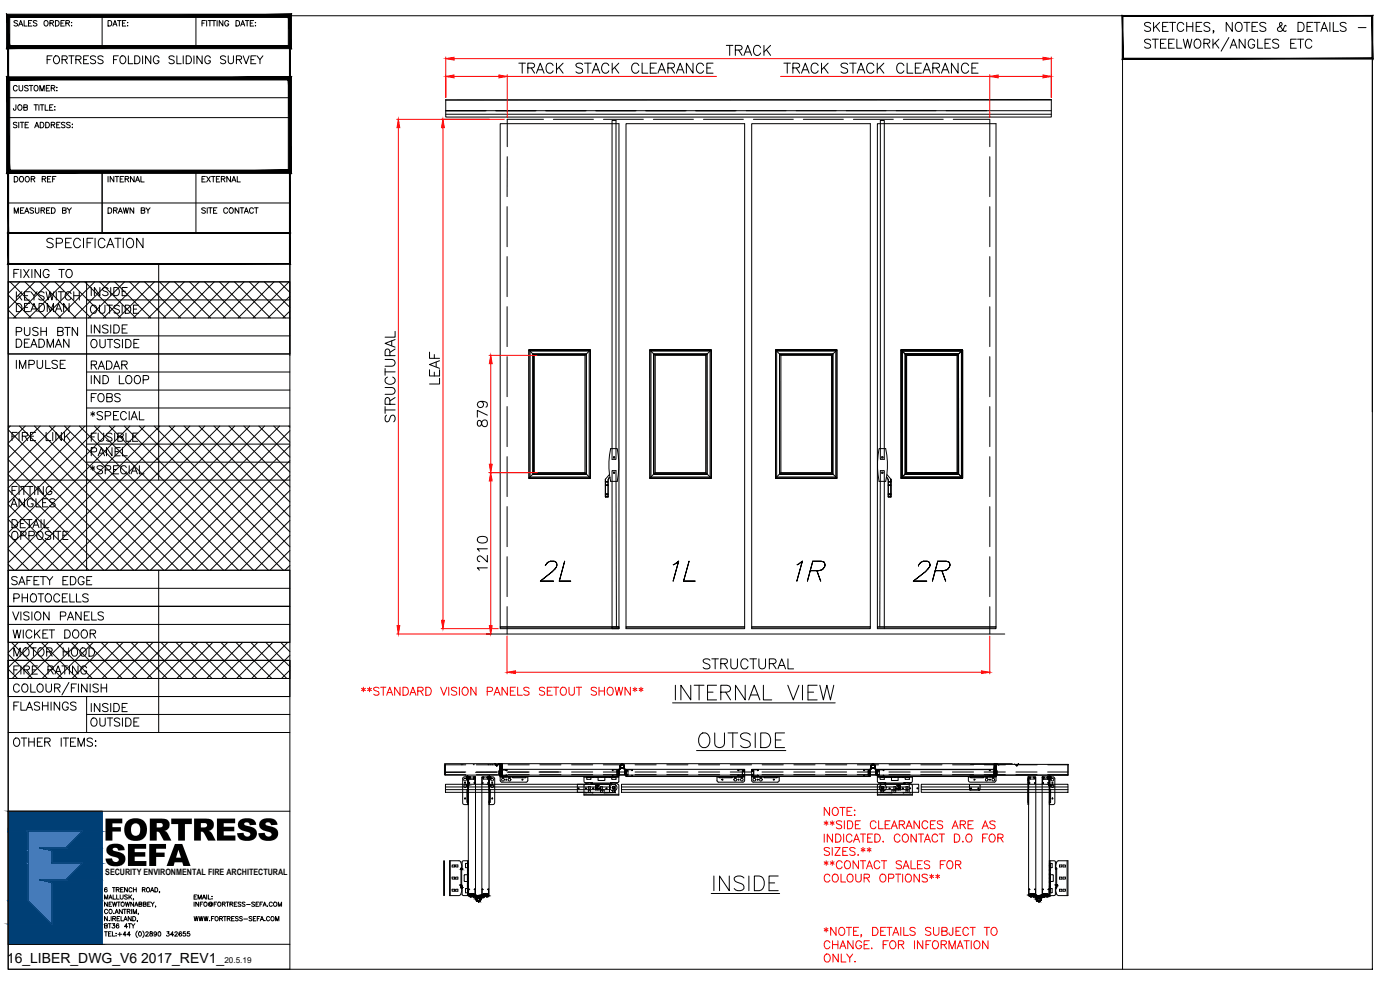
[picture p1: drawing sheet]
<svg xmlns="http://www.w3.org/2000/svg" width="420mm" height="297mm" viewBox="0 0 420 297" stroke-linecap="round" stroke-linejoin="round" font-family="sans-serif">
<defs><g id="words">
<g font-size="9.3">
<text x="200.7" y="212">INTERNAL VIEW</text>
<text x="207.8" y="226.5">OUTSIDE</text>
</g>
<g font-size="9.2">
<text x="31" y="252.2">FORTRESS</text>
<text x="31.4" y="259.8">SEFA</text>
</g>
<text font-size="8.8" x="212.4" y="269.2">INSIDE</text>
<g font-size="6.2">
<text x="12.7" y="75.5">SPECIFICATION</text>
<text x="26.1" y="127.4">*SPECIAL</text>
<text x="2.8" y="198.3">MOTOR HOOD</text>
</g>
<g font-size="5.7">
<text x="13.1" y="20.5">FORTRESS FOLDING SLIDING SURVEY</text>
<text x="2.8" y="84.7">FIXING TO</text>
<text x="26.1" y="90">INSIDE</text>
<text x="3.5" y="91.4">KEYSWITCH</text>
<text x="3.5" y="94.9">DEADMAN</text>
<text x="25.8" y="95.2">OUTSIDE</text>
<text x="3.5" y="102">PUSH BTN</text>
<text x="26.1" y="101.2">INSIDE</text>
<text x="3.5" y="105.5">DEADMAN</text>
<text x="26.1" y="105.5">OUTSIDE</text>
<text x="3.5" y="111.8">IMPULSE</text>
<text x="26.1" y="116.4">IND LOOP</text>
<text x="26.1" y="121.7">FOBS</text>
<text x="2.5" y="133.3">FIRE LINK</text>
<text x="26.1" y="133.7">FUSIBLE</text>
<text x="26.1" y="137.9">PANEL</text>
<text x="26.1" y="143.6">*SPECIAL</text>
<text x="2.1" y="153.5">ANGLES</text>
<text x="2.5" y="159.5">DETAIL</text>
<text x="2.1" y="163">OPPOSITE</text>
<text x="2.1" y="176.7">SAFETY EDGE</text>
<text x="2.5" y="187.3">VISION PANELS</text>
<text x="2.8" y="192.6">WICKET DOOR</text>
<text x="2.8" y="203.6">FIRE RATING</text>
<text x="2.8" y="214.5">FLASHINGS</text>
<text x="26.1" y="214.8">INSIDE</text>
<text x="26.1" y="219.1">OUTSIDE</text>
<text x="2.8" y="225.1">OTHER ITEMS:</text>
</g>
<text font-size="5.7" fill="#f00" x="107.2" y="209.9">**STANDARD VISION PANELS SETOUT SHOWN**</text>
<g font-size="5.3">
<text x="26.1" y="111.8">RADAR</text>
<text x="2.8" y="181.7">PHOTOCELLS</text>
</g>
<text font-size="4.9" x="31" y="65.3">DRAWN BY</text>
<g font-size="4.4">
<text x="3.2" y="55.7">DOOR REF</text>
<text x="31" y="55.7">INTERNAL</text>
<text x="59.3" y="55.7">EXTERNAL</text>
</g>
<text font-size="4.2" x="2.1" y="288.9">16_LIBER_DWG_V6 2017_REV1_</text>
<text font-size="2.6" x="31.6" y="262.6">SECURITY ENVIRONMENTAL FIRE ARCHITECTURAL</text>
<text font-size="2.4" x="67.4" y="288.9">20.5.19</text>
</g></defs>
<!-- layer: C00-00-00 -->
<g fill="none" stroke="#000" stroke-width=".3">
<path d="M133.8 29.9v5.2h181.7v-5.2l-181.7 .1h181.7M133.8 33.2h181.7M133.8 34.3h181.7M150.1 37.1h35.7v151h-35.7zM152.2 35.8h10.9M152.2 35.8v8.2M166.1 35.8h12M181.1 35.8h12M183.7 36.1h1.2v101.7h-1.2zM187.9 37.1h35.6v151h-35.6zM196.1 35.8h12M211.1 35.8h12"/>
<path d="M225.6 37.1h35.6v151h-35.6zM226.1 35.8h12M241.1 35.8h12M256.1 35.8h12M263.3 37.1h35.6v151h-35.6zM264.2 36.1h1.2v101.7h-1.2zM271.1 35.8h12M286.1 35.8h11v8.2M152.2 47v12M297.1 47v12M152.2 62v12M152.2 77v12"/>
<path d="M297.1 62v12M297.1 77v12M152.2 92v12M297.1 92v12M152.2 107v12M158.7 105h18.5h-18.5v38.5M158.7 105v38.5M158.7 105l1.7 1.6M159.1 105.4h17.7v37.7h-17.7zM160 106.2v36v-36M160.4 106.6h15.2M160.4 106.6v35.2"/>
<path d="M175.6 106.6v35.2M175.9 106.2h-15.9h16M175.9 106.2l.1 36h-16h15.9zM177.2 105l-1.6 1.6M195 105h18.4h-18.4M195 105v38.5M195 105l1.6 1.6M195.4 105.4h17.7v37.7h-17.7zM196.2 106.2v36v-36M196.6 106.6h15.2M196.6 106.6v35.2M211.8 106.6v35.2"/>
<path d="M212.2 106.2h-16h16M212.2 106.2v36M213.4 105l-1.6 1.6M232.7 105v38.5v-38.5M232.7 105l1.7 1.6M233.1 105.4h17.7v37.7h-17.7zM233.9 106.2h16h-15.9v36zM234.4 106.6h15.2M234.4 106.6v35.2M249.6 106.6v35.2M251.2 105h-18.5h18.5M251.2 105v38.5"/>
<path d="M251.2 105l-1.6 1.6M270.4 105h18.5h-18.4v38.5M270.4 105l.1 38.5M270.4 105l1.7 1.6M270.8 105.4h17.7v37.7h-17.7zM271.7 106.2v36v-36M272.1 106.6h15.2M272.1 106.6v35.2M287.3 106.6v35.2M287.7 106.2h-16h16M287.7 106.2v36h-16h16zM288.9 105l-1.6 1.6"/>
<path d="M297.1 107v12M152.2 122v12M152.2 137v12M183.3 134.6h2a25 25 0 0 1 0 9.8h-2a23 23 0 0 1 0-9.8zM263.8 134.6h2a23 23 0 0 1 0 9.8h-2a25 25 0 0 1 0-9.8zM297.1 122v12M297.1 137v12M152.2 152v12M160.4 141.8l-1.7 1.7h18.5h-18.5M160.4 141.8h15.2M175.6 141.8l1.6 1.7M177.2 143.5v-38.5v38.5"/>
<path d="M181.7 143.8h.1M181.7 144.6v-.8v5.3M181.7 148.3h.8v.8h-.8zM181.7 144.5h.8v1h-.8zM181.7 144.6h.8v1h-.8zM181.7 148.2h.8v.7h-.8zM181.7 145.5h.8v2.8h-.8zM181.7 145.6h.8v2.6h-.8zM181.7 148.9h.8v.2h-.8zM182.5 144h.1M182.5 144v.6h-.8M182.7 143.5l-.2 .5"/>
<path d="M182.7 143.5h.1M182.9 142.4l-1.2 1.4v.8M183.1 143.2l-.4 .3M184.1 141.7h.3v.3h-.3zM195 143.5h18.4h-18.4M196.6 141.8h15.2M196.6 141.8l-1.6 1.7M211.8 141.8l1.6 1.7M212.2 142.2h-16h16M213.4 143.5v-38.5v38.5M233.9 142.2h16h-15.9M234.4 141.8h15.2"/>
<path d="M234.4 141.8l-1.7 1.7M249.6 141.8l1.6 1.7M249.9 142.2v-36v36M251.2 143.5h-18.5h18.5M264.6 141.7h.4v.3h-.4zM266 143.2l.3 .3M266.2 142.4l1.2 1.4v.8M266.3 143.5h.1M266.3 143.5l.3 1.1h.8M266.5 144h.1M266.6 148.3h.8v.8h-.8zM266.6 144.5h.8v1h-.8z"/>
<path d="M266.6 144.6h.8v1h-.8zM266.6 148.2h.8v.7h-.8zM266.6 145.5h.8v2.8h-.8zM266.6 145.6h.8v2.6h-.8zM266.6 148.9h.8v.2h-.8zM267.3 143.8h.1M267.4 144.6v-.8v5.3M272.1 141.8l-1.7 1.7h18.5h-18.4M272.1 141.8h15.2M287.3 141.8l1.6 1.7M288.9 143.5v-38.5v38.5M297.1 152v12"/>
<path d="M152.2 167v12M162.2 174.4l3.5-2.9-3.5 2.9M163.7 169.5l-.1 .3 .1-.3M164.2 169l-.5 .5 .5-.5M164.5 168.6l-.3 .4 .3-.4M165.2 168.4l-.7 .2 .7-.2M165.7 171.5l.9-.8-.9 .8M166.1 174.4h-3.9h3.9M166.3 168.4h-1.1h1.1M166.6 170.7l.4-.6-.4 .6M166.8 168.6l-.5-.2 .5 .2M167 170.1l.1-.6-.1 .6"/>
<path d="M167 169l-.2-.4 .2 .4M167.1 169.5l-.1-.5 .1 .5M167.9 174.4l1.6-6-1.6 6M171.3 174.4h-3.4h3.4M202 174.4l1.7-6-1.7 6M202.6 169.2l-.7 .3 .7-.3M203.7 168.4l-1.1 .8 1.1-.8M205.1 174.4l1.7-6-1.7 6M208.6 174.4h-3.5h3.5M239.1 174.4l1.7-6-1.7 6M239.7 169.2l-.6 .3 .6-.3M240.8 168.4l-1.1 .8 1.1-.8"/>
<path d="M243.2 171.2h2.5h-2.5M243.9 168.4l-1.6 6 1.6-6M245.7 171.2l.9-.2-.9 .2M246.3 174.4l-1.1-3.2 1.1 3.2M246.5 168.4h-2.6h2.6M246.6 171l.4-.3-.4 .3M247 170.7l.5-.6-.5 .6M247.3 168.6l-.8-.2 .8 .2M247.5 170.1l.1-.6-.1 .6M247.5 169l-.2-.4 .2 .4M247.6 169.5l-.1-.5 .1 .5M274.1 174.4l3.6-2.9-3.6 2.9"/>
<path d="M275.7 169.5l-.1 .3 .1-.3M276.1 169l-.4 .5 .4-.5M276.5 168.6l-.4 .4 .4-.4M277.1 168.4l-.6 .2 .6-.2M277.7 171.5l.8-.8-.8 .8M278.1 174.4h-4h4M278.3 168.4h-1.2h1.2M278.5 170.7l.5-.6-.5 .6M278.8 168.6l-.5-.2 .5 .2M279 170.1l.1-.6-.1 .6M279 169l-.2-.4 .2 .4M279.1 169.5l-.1-.5 .1 .5"/>
<path d="M280.6 171.2h2.6h-2.6M281.4 168.4l-1.6 6 1.6-6M283.2 171.2l.9-.2-.9 .2M283.8 174.4l-1.1-3.2 1.1 3.2M284 168.4h-2.6h2.6M284.1 171l.4-.3-.4 .3M284.5 170.7l.4-.6-.4 .6M284.8 168.6l-.8-.2 .8 .2M284.9 170.1l.2-.6-.2 .6M285 169l-.2-.4 .2 .4M285.1 169.5l-.1-.5 .1 .5M297.1 167v12"/>
<path d="M150.1 188.1h35.7v.5h-35.7zM152.2 182v8.2M183.7 188.1h2.1v.5h-2.1zM185 188.1l-.1-46.9h-1.2v47.4M187.9 188.1h35.6v.5h-35.6zM225.6 188.1h35.6v.5h-35.6zM263.3 188.1h35.6v.5h-35.6zM264 188.1l.2-46.9h1.2v47.4M297.1 182v8.2M133.4 229.3v3.3M133.4 229.1h170.4M133.7 235.3h49.2v2.4h-49.2z"/>
<path d="M133.7 229.3v3.3h186.8v-3.3h-29.2M133.7 236.9h49.2M133.7 236.1h49.2M138.9 233.4l.4-.3h1.2v8.3h-1.2l-.4-.2zM139.4 234.8h.3v.2h-.3zM140.4 235.6l-.1 .6 .1-.6M140.4 233.7l-.1 .5 .1-.5M140.4 236.8h.1h-.4v4h.4l-.1-.1M140.4 235h.1M140.4 237h.1M140.4 237.3h.1M140.4 234.3h.1"/>
<path d="M140.4 234.6h.1M140.4 236.3h.1M140.4 236.6h.1M140.4 234.8h.1M140.4 237.1h.1M140.4 233.1v8.3M140.5 233.1h2.2v35.6h-2.2zM140.6 235l.4-.1zM140.7 233.2h.4M140.7 233.1l-.1 1.9M141 233.8h1.2M141.1 233.2l-.1 .5"/>
<path d="M141.1 233.2l-.1 .6M142.2 233.1v.6M142.2 233.8l.1-.3-.2-.3h.4v1.8M142.2 233.7v.1M142.3 234.9l.3 .2zM142.5 233.2h.1M144.6 233.1h2.2v35.6h-2.2zM144.7 235l.3-.1zM144.7 233.2v1.8M144.7 235h.1M144.7 233.2h.4M144.8 233.1l-.1 .1"/>
<path d="M145.1 233.8h1.2M145.1 233.2v.5M145.1 233.2v.6M146.2 233.1l.1 .6M146.3 233.8l.1-.3-.2-.3h.4v1.8M146.3 233.7v.1M146.4 234.9l.2 .2zM146.6 233.2h.1M146.8 233.1h1.2l.5 .5v7.3l-.5 .5h-1.2zM146.8 235h.1M146.8 237h.1M146.8 237.3h.1"/>
<path d="M146.8 234.3h.1M146.8 234.6h.1M146.8 236.3h.1M146.8 236.6h.1M146.8 234.8h.1M146.8 237.1h.1M146.9 236.8h.3v4l-.3-.1M146.9 233.1v8.3M146.9 235.6v.6M146.9 233.7v.5M147.6 234.8h.2v.2h-.2zM147.6 239.5h.2v.2h-.2z"/>
<path d="M149 229.6l.1 .2zM149.8 231.4l.2-.1v1.2l-.2-.1zM150 229.2v1.3l-.2 .9v1l.2 .3 .1-.4 .5-.2-.5 .1v-.6h.3M150 229.2l.1 2.3 .3 .1M150.1 231.2h.1M150 231.1l.1 .1M150 230.9h.1M150.1 230.9h.1M150.1 230.8h.1M150 229.2h.1M150 231h.2M150.1 230.7l-.1 .1"/>
<path d="M150.1 231.1l-.1 .1M150.1 230.9l-.1 .1M150.1 230.8h35.6v2.2h-35.6zM150.1 233.1h8.3M150.1 231.7v.4M150.2 232.4l.5 .1M150.2 231.3l.1 .1M150.2 231.3l.5-.1v.1M150.2 231v.3M150.2 232.4v.4M150.2 232.8h.1M150.2 230.9l-.1 .1"/>
<path d="M150.2 231h.1M150.2 230.9h1.8M150.3 232.4l.4 .1M150.3 232.4h-.1M150.4 229.5v-.3h-.6l-.8 .6-.5-.7 .4 .5h.3l.5-.5h1v.4M150.4 231.5l.2 .1h-.2M150.5 229.8l.1 .7zM150.5 229.2l.1 .2zM150.5 229.4l-.2 1.3h.2v-.2l.2 .2-.1-1.3M150.5 229.4l-.1 1.3 .1-1.3v.4M150.5 230.4h.1M150.5 230.2l.1 .2"/>
<path d="M150.5 230.1v.1M150.5 230.1h.1M150.5 229.9h.1M150.5 230h.1M150.5 229.8v-.4l.2 1.3-.1-.2M150.5 229.2v.6M150.5 229.8v.7M150.6 234.7h7.3l.5-.5v-1.2h-8.3v1.2l.5 .5M150.6 229.4l.1 1.3M150.6 231.7l-.1-.4 .2 .2-.1 .3M150.6 229.2h-.2v.4M150.6 232.2l-.1 .2"/>
<path d="M150.6 229.6h.1M150.7 233.1h.5M150.7 231.3l-.4 .1M150.7 232.3l-.2 .1M150.7 232.5h.1M150.7 231.3h.1M150.7 231.3v1.2M151.5 233v.1M151.8 233v.1M151.8 233.8h.3v.2h-.3zM151.9 232.6l.2 .1-.1 .2M151.9 232.6l.1 .2"/>
<path d="M152 232.8h-1.9l1.9 .1M152 232.8h.1M152 230.9l.1 .2-.2 .1M152 231l-.1 .2M152 230.9v.1M152 232.8v.1M152 233v.1M152.7 233.1h.5M153 233v.1M153.3 233v.1M153.7 233v.1M153.8 233v.4h4v-.4"/>
<path d="M153.9 233v.1M154 233v.1M154.3 233v.1M156.6 233.9l.2-.1 .1 .1-.1 .2zM157.6 233v.1M157.7 233v.1M157.9 233v.1M158.2 233v.1M173.5 236.4h.3v.2h-.3zM175.3 233.2h10.4M175.3 238.3h10.4M175.7 236.4h.3v.2h-.3z"/>
<path d="M176.1 233l.1 .8h1.1v-.8M176.4 233v.2M176.6 236h.6v.8h-.6zM176.6 237.1h.6v.7h-.6zM176.6 233v.2v-.2M176.9 233v.2v-.2M176.9 233v.2M177.1 233v.2M177.7 234.8l-2.4-.2v-1.6h10.4l-.2 1.8-2.3 .1M177.7 234.8l.1 .1M177.8 235.2l-.3-.1a2.1 2.1 0 0 0-2.2 .4v3.1h10.4v-3.1l-1.3-.6-1.2 .3M177.8 235.2h5.4"/>
<path d="M177.8 234.9h5.4M177.8 234.9v.3M177.9 233v.2v-.2M177.9 236.4h.3v.3h-.3zM178.1 233v.2v-.2M178.1 233v.2M178.8 236.4h.1M178.8 236.5h.3M178.8 236.7l.9-1.2-1 1.5 .6-.1M178.8 236.4l.3 .1M178.9 236.4v.3M179.1 235.8l-.3-.1v.6"/>
<path d="M179.1 236.5h.1M179.1 235.8h.2M179.1 233v.2v-.2M179.1 235.8l-.2-.2-.2 .2v.7l.2 .2 .2-.2M179.1 235.8h.1M179.1 236.5h.2M179.2 236.5h-.1M179.3 235.4h-6v2.3l4.6 .2v-.2M179.3 235.4l5.2-.1 .2 2.6M179.3 236.9l2 .2v.8l3.4-.1h-3.4M179.3 235.8h.1M179.3 235.4v1.5"/>
<path d="M179.4 233v.2v-.2M179.4 233v.2M179.5 233l.1 1.2 1.8-.1 .1-1.1M179.7 236.4l.3 .1-.2 .2zM179.8 233v.2M180.2 236h.6v.8h-.6zM180.2 237.1h.6v.7h-.6zM180.4 233v.2v-.2M180.6 233v.2v-.2M180.6 233v.2M181.2 233v.2M181.6 233v.2v-.2"/>
<path d="M181.9 233v.2v-.2M181.9 233v.2M181.9 236.4l.3 .1-.2 .2zM182.9 233v.2v-.2M183.1 233v.2v-.2M183.1 233v.2M183.2 234.9v.3M183.3 234.8l-.1 .1M183.6 233l.1 .8h1.1l.1-.8M183.8 230.9l.1 .4zM183.8 232.8l.2-.2-.3 .2 .2 .1M183.8 232.8h.1"/>
<path d="M183.9 236h.5v.8h-.5zM183.9 237.1h.5v.7h-.5zM183.9 236h.5v.6h-.5zM183.9 231h1.7M183.9 230.9v.1M183.9 232.8v.1M183.9 233v.2M184.1 233v.2v-.2M184.1 236.4h.3v.2h-.3zM184.4 233v.2M184.6 233v.2M185.1 231.3h.6"/>
<path d="M185.1 231.3l.1-.1 .5 .1M185.1 231.3v1.3l.6-.2M185.5 231.5v.8v-.8M185.6 230.9l.1 .1M185.6 231h.1M185.7 232.8h-.1M185.7 231h.1M185.7 232.4h.1M185.7 231v.3M185.7 232.4v.4M185.7 232.4l-.5 .1M185.7 232.8l-1.8 .1"/>
<path d="M185.7 231.5h-.2h.2M185.7 232.3h-.2h.2M185.7 232.3h.2h-.2M185.7 231.7v.4zM185.7 230.9v1.4h-.2l.2 .2zM185.7 232.5h.2h-.2M185.7 232.3h.2M185.7 231.5h.2M185.7 231.9h.2M185.7 232.1h.2M185.7 231.7h.2M185.8 230.8h.1"/>
<path d="M185.9 231.7v.4zM185.9 231v1.5zM185.9 231h.1M185.9 230.9l.3-.2-.3 .2M186.1 230.6l-.3 .2 .3-.2M186.1 229.9l.1 .5zM186.1 229.9a.66 .66 0 0 1 .9-.6 .66 .66 0 0 1 .3 1 .66 .66 0 0 1-1 .1M186.1 230.6h.1M186.3 229.4a.67 .67 0 0 1 .9 .1 .67 .67 0 0 1 0 .9 .67 .67 0 0 1-.9 0 .66 .66 0 0 0 1-.1 .66 .66 0 0 0-.3-1 .66 .66 0 0 0-.9 .6v.7v-.9zM186.4 229.6a.51 .51 0 0 1 .5-.1 .51 .51 0 0 1 .3 .4 .49 .49 0 0 0-.5-.5 .49 .49 0 0 0-.4 .7 .49 .49 0 0 0 .7 .2l.1 .1-.1-.1a.48 .48 0 0 1-.6 0 .48 .48 0 0 1 0-.7zM186.4 229.6a.49 .49 0 0 1 .8 .2 .49 .49 0 0 1-.5 .6l-.3-.1 .3 .1a.51 .51 0 0 0 .5-.5 .51 .51 0 0 0-.5-.5 .51 .51 0 0 0-.5 .5v.7zM186.4 230.3l-.1 .1 .1-.1"/>
<path d="M186.4 230.3l.3 .1a.51 .51 0 0 0 .5-.5 .51 .51 0 0 0-.5-.5 .51 .51 0 0 0-.5 .5 .5 .5 0 0 1 .5-.5 .5 .5 0 0 1 .5 .5 .5 .5 0 0 1-.5 .5l-.3-.1-.1 .1M186.4 230.3l-.1 .1M186.5 235.3h86.4v2.4h-86.4zM186.5 236.9h86.4M186.5 236.1h86.4M187.2 229.9v.7l.2-.7-.2 .5zM187.2 230.6l.4 .4zM187.4 229.9l-.2 .5M187.4 229.9a.66 .66 0 0 0-.8-.7 .66 .66 0 0 0-.5 .9 .66 .66 0 0 0 1 .3 .65 .65 0 0 1-.9-.3 .65 .65 0 0 1 .4-.8 .65 .65 0 0 1 .8 .6v.7M187.4 230.6l.3 .3zM187.4 229.9v.7M187.6 231.7v.4z"/>
<path d="M187.6 231.5v-.5v1.5v-1h.1M187.6 231.5h.4h-.3M187.6 232.3h.1h-.1M187.6 232.5h.1h-.1M187.6 232.3h.1M187.6 231.5h.1M187.6 231.9h.1M187.6 232.1h.1M187.6 231.7h.1M187.7 231.5h.3h-.3M187.7 232.3h.3h-.3M187.7 231.7v.4z"/>
<path d="M187.7 230.9v1.6zM187.8 230.8h35.7v2.2h-35.7zM187.8 231.3l.2 .1M187.8 232.8l1.9 .1M187.9 231l.1 .4M187.9 232.4v.4M187.9 232.8h.1M188 230.9l-.1 .1M188 231h-.1M188 232.3v-.8v.8M188 231h1.7M188 232.4h-.1"/>
<path d="M188 232.4l.4 .1M188.5 231.3l-.5 .1M188.5 231.3l-.1-.1-.4 .2M188.5 231.3v1.3l-.5-.2M189.7 231v.3zM189.7 230.9v.1M189.7 232.8v.1M189.8 232.8l-.1-.2v.3M189.8 232.8h-.1M215.2 233h8.3v1.2l-.5 .5h-7.4l-.4-.3zM215.2 233.1h8.3M215.4 233v.1"/>
<path d="M215.7 233v.1M215.8 233v.4h4v-.4M215.9 233v.1M216 233v.1M216.6 233.9l.2-.1 .2 .2zM219.3 233v.1M219.5 233v.1M219.7 233v.1M219.9 233v.1M220.3 233v.1M220.4 233.1h.5M220.6 233v.1"/>
<path d="M221.5 232.8h.1M221.5 233.8h.3v.2h-.3zM221.5 233v.1M221.6 230.9l-.2 .1 .3 .2M221.6 232.8h1.9l-1.9 .1M221.6 230.9h1.8M221.6 230.9v.1M221.6 232.8v.1M221.6 231l.1 .2M221.7 232.6l-.3 .2 .2 .1M221.7 232.6l-.2 .2M221.8 233v.1"/>
<path d="M222.1 233v.1M222.4 233.1h.5M222.8 231.3l.2-.1 .3 .2M222.8 232.5h.1M222.8 231.3h.1M222.8 231.3v1.2M222.9 231.3l.4 .1M223.3 232.4h.1M223.3 232.4l-.4 .1M223.3 232.4l-.3 .2-.2-.1M223.4 230.9v.1M223.4 231h.1"/>
<path d="M223.4 231.3l-.1 .1M223.4 232.8h.1M223.4 231v.3M223.4 232.4v.4M225.6 230.8h35.6v2.2h-35.6zM225.6 231.3l.2 .1M225.6 232.8l1.9 .1M225.6 232.8h1.9M225.6 231.3h.1M225.6 231h.1M225.6 232.4h.1M225.6 233.1h8.2"/>
<path d="M225.6 231.3l.5-.1 .1 .1M225.6 232.4l.6 .1M225.6 231v.3M225.6 232.4v.4M225.6 232.8h.1M225.7 230.9l-.1 .1M225.7 231h-.1M225.7 230.9h1.8M225.8 232.4h-.2M225.8 232.4l.3 .1M226 234.7h7.4l.4-.3v-1.4h-8.2v1.4l.5 .3M226.1 231.3l-.3 .1"/>
<path d="M226.1 233.1h.6M226.1 232.5h.1M226.1 231.3h.1M226.2 231.3v1.2M226.9 233v.1M227.2 233v.1M227.2 233.8h.3v.2h-.3zM227.3 232.6l.3 .2-.1 .1M227.3 232.6l.2 .2M227.5 230.9l.1 .1-.3 .2M227.5 231l-.2 .2M227.5 230.9v.1"/>
<path d="M227.5 232.8v.1M227.5 233v.1M227.5 232.8h.1M228.1 233.1h.5M228.5 233v.1M228.7 233v.1M229.1 233v.1M229.3 233v.4h3.9v-.4M229.4 233v.1M229.5 233v.1M229.7 233v.1M232 233.9l.2-.1 .2 .1-.2 .2z"/>
<path d="M233 233v.1M233.1 233v.1M233.3 233v.1M233.4 233v.1M233.6 233v.1M259.2 230.9l.1 .4zM259.2 232.7l.2-.1-.1 .3zM259.3 231h1.8M259.3 230.9v.1M260.5 231.3h.7M260.5 231.3v1.2l.6-.1M260.8 231.5v.8v-.8"/>
<path d="M261 231.5h-.2h.2M261 232.3h-.2h.2M261 232.3h.1M261 231.7v.4zM261 230.9v1.4h-.2l.2 .2zM261 230.8h.1M261 232.5h.1M261 232.3h.2M261 231.5h.2M261 231.9h.2M261 232.1h.2M261 231.7h.2"/>
<path d="M261.1 230.9v.1M261.1 231h.1M261.1 231v.4l-.4-.2-.2 .1M261.1 232.4l-.5 .1M261.1 232.8h.1M261.1 232.4v.4M261.2 231.7v.4zM261.2 231v1.5zM261.2 231h.1M261.2 232.8l-1.9 .1M261.2 230.9l.3-.2-.3 .2M261.3 230.6l-.3 .2 .3-.2"/>
<path d="M261.4 229.9l.1 .5zM261.4 229.9a.65 .65 0 0 1 .8-.6 .65 .65 0 0 1 .4 .9 .65 .65 0 0 1-1 .2M261.4 230.6h.1M261.5 230.7v-.1v.1M261.6 229.4a.65 .65 0 0 1 .9 .1 .65 .65 0 0 1 0 .8 .65 .65 0 0 1-.9 .1 .64 .64 0 0 0 1-.2 .64 .64 0 0 0-.4-.9 .64 .64 0 0 0-.8 .6v.7zM261.7 229.5h.6l.2 .4a.49 .49 0 0 0-.6-.5 .49 .49 0 0 0-.3 .7 .49 .49 0 0 0 .7 .2l.1 .1-.1-.1a.5 .5 0 0 1-.7-.1 .5 .5 0 0 1 .1-.7zM261.7 229.6l-.2 1v-.7a.49 .49 0 0 1 .6-.5 .49 .49 0 0 1 .4 .7 .49 .49 0 0 1-.8 .2 .49 .49 0 0 0 .7 0 .49 .49 0 0 0 0-.7 .49 .49 0 0 0-.7 0zM261.7 230.3l-.1 .1 .1-.1M261.7 230.3a.49 .49 0 0 0 .8-.2 .49 .49 0 0 0-.4-.7 .49 .49 0 0 0-.6 .5 .49 .49 0 0 1 .6-.5 .49 .49 0 0 1 .4 .7 .49 .49 0 0 1-.8 .2l-.1 .1M261.7 230.3l-.1 .1M262.5 229.9v.7l.2-.7-.2 .5zM262.5 230.6l.4 .4z"/>
<path d="M262.7 229.9l-.2 .5M262.7 229.9a.65 .65 0 0 0-.8-.6 .65 .65 0 0 0-.5 .9 .65 .65 0 0 0 1 .2 .65 .65 0 0 1-1-.2 .65 .65 0 0 1 .5-.9 .65 .65 0 0 1 .8 .6v.7M262.7 230.6l.4 .3zM262.7 229.9v.7M262.9 231.7v.4zM262.9 231.5v-.5v1.5v-1h.2M262.9 231.5h.3h-.1M262.9 232.3h.2h-.2M262.9 232.5h.2h-.2M262.9 232.3h.2M262.9 231.5h.2M262.9 231.9h.2"/>
<path d="M262.9 232.1h.2M262.9 231.7h.2M263.1 231.5h.1h-.1M263.1 232.3h.1h-.1M263.1 231.7v.4zM263.1 230.9v1.6zM263.2 232.3v-.8v.8M263.3 230.8h35.6v2.2h-35.6zM263.3 231.3h.6M263.3 232.8l1.9 .1M263.3 233.2h10.5M263.3 238.3h10.5"/>
<path d="M263.4 231v.4l.4-.2 .1 .1M263.4 230.9v.1M263.4 231h.1M263.4 232.4l.5 .1M263.4 231h1.8M263.4 232.4v.4M263.9 231.3h.1M263.9 231.3v1.2M264.1 233l.1 .8h1.1l.1-.8M264.5 233v.2M264.6 236.4h.3v.2h-.3zM264.6 236h.6v.8h-.6z"/>
<path d="M264.6 237.1h.6v.7h-.6zM264.6 236h.6v.6h-.6zM264.7 233v.2M264.9 233v.2v-.2M265 232.6l.3 .3zM265.1 233v.2M265.2 231l-.1 .3zM265.2 230.9v.1M265.7 234.8l.1 .1M265.8 235.2l-.8-.3-1.3 .3-.3 .3-.1 3.1h10.5v-2.8l-.2-.5-1.5-.4-.8 .3M265.8 235.2h5.5M265.8 234.9h5.5"/>
<path d="M265.8 234.9v.3M265.9 233v.2v-.2M265.9 233v.2M266.1 233v.2v-.2M266.8 236.4l.3 .1-.1 .2zM267.2 233v.2v-.2M267.2 233v.2M267.4 233v.2v-.2M267.5 233l.2 1.2 1.8-.1v-1.1M267.8 233v.2M268.3 236h.5v.8h-.5zM268.3 237.1h.5v.7h-.5z"/>
<path d="M268.4 233v.2v-.2M268.4 233v.2M268.7 233v.2v-.2M269 236.4l.3 .1-.2 .2zM269.2 233v.2M269.7 233v.2v-.2M269.7 235.4h6v2.3l-4.6 .2v-.2M269.7 235.4h-5.4v2.5M269.7 236.9l-2 .2v.8l-3.4-.1h3.4M269.7 235.8h.1M269.7 233v.2M269.7 235.4v1.5"/>
<path d="M269.7 236.5h.1M269.8 235.8l.2-.2 .3 .2v.7l-.3 .2-.2-.2M269.8 235.8l.4-.1v.6M269.9 233v.2v-.2M269.9 236.5h.3M270 236.4v.3M270.2 236.7l-1-1.2-.1 .1 1.2 1.4-.6-.1M270.2 236.4l-.4 .1M270.2 236.4h.1M270.8 236.4h.3l-.2 .4zM270.9 233v.2v-.2M270.9 233v.2"/>
<path d="M271.2 233v.2v-.2M271.3 234.9v.3M271.4 234.8h2.2l.2-.4v-1.4h-10.5l.1 1.6 2.4 .3M271.4 234.8l-.1 .1M271.7 233v.8h1.2v-.8M271.9 236h.6v.8h-.6zM271.9 237.1h.6v.7h-.6zM271.9 233v.2M272.2 233v.2v-.2M272.2 233v.2M272.5 233v.2v-.2M272.7 233v.2"/>
<path d="M273 236.4h.3v.2h-.3zM275.2 236.4h.3v.2h-.3zM276.5 235.3h44v2.4h-44zM276.5 236.9h44M276.5 236.1h44M290.6 233h8.3v1.2l-.5 .5h-7.3l-.5-.5zM290.6 233.1h8.3M290.8 233v.1M291 235.4h3.1v1.6l-3 .1zM291.1 233v.1M291.3 233.1v.3h3.9l-.1-.3M291.3 236.4h.2v.2h-.2z"/>
<path d="M291.3 233v.1M291.5 233v.1M291.6 233v.1M291.7 233v.1M292.3 233.8l.3 .1-.2 .2zM293.5 236.4l.3 .1-.2 .2zM294.7 233v.1M294.9 233v.1M295 233v.1M295.1 233v.1M295.4 233v.1M295.7 233v.1"/>
<path d="M295.9 233.1h.5M296.9 232.7l.2-.1-.1 .3zM296.9 230.9l.2 .4zM297 233.8l.3 .1-.2 .2zM297 232.8h1.9l-.1 .1M297 230.9v.1M297 233v.1M297.3 233v.1M297.4 233v.1M297.7 233v.1M297.8 233.1h.5M298.3 232.5h.1"/>
<path d="M298.3 231.3v1.2M298.3 232.3l.3 .1M298.3 229.6l.1-.4h.2v.4M298.3 229.5v-.4h1l.5 .5M298.3 230.7l.1-1.3v1.3M298.4 231.5l.2-.2-.3 .2 .1 .4M298.4 229.2l.2 .2zM298.4 229.4l-.2 1.3h.3v-.2l.2 .2-.1-1.3M298.4 232.2l.2 .2M298.4 231.6v.2M298.4 231.6h.2M298.4 231.3h-.1"/>
<path d="M298.5 230.3h.1M298.4 230.1h.1M298.4 229.8l.1 .7zM298.4 231.3l.3 .1M298.4 230.3v.1M298.5 231.2l-.2 .1M298.5 230.4h.1M298.5 230.1v.1M298.5 230h.1M298.4 229.9h.1M298.5 229.4v.4M298.5 229.4l.1 1.3"/>
<path d="M298.5 230.5l.1 .2M298.6 229.6h.1M298.6 230.7l-.1-1.3 .2 1.3M298.6 231.5l-.2 .1M298.7 232.4l-.4 .1M298.7 232.4l.1 .4M298.7 232.4h.2M298.8 231.3l-.1 .1M298.8 229.1l.2 .1a2.67 2.67 0 0 0 .3 2.2v1l-.4 .3v-.4l-.5-.2 .5 .1v-.6h-.3l.3-.1zM298.9 231l-.1-.1v.4M298.9 231.7v.4M299 231.4l.2-.1v1.2l-.2-.1z"/>
<path d="M299 229.2h.1M299.3 229.2h-.6l-.1 .4M305.1 229.6l.1 .2zM305.6 229.1l-.3 .5h-.3M305.6 229.1h.1M305.7 229.1l-.5 .7-.7-.6M308.5 233.7v.5M308.5 234.3h.2M308.5 234.6h.2M308.5 234.8h.2M308.7 233.1h2.2v35.6h-2.2zM308.7 233.1h-.2v8.3"/>
<path d="M308.7 233.1v8.3M308.7 233.2h.2M308.7 235l.4-.1-.3 .1M308.8 235h-.3M309.2 233.8v-.6h-.4v1.8M309.2 233.8h1.1M309.2 233.7v.1M309.2 233.1v.6M310.3 233.2v.5M310.3 233.2v.6M310.3 233.2h.4M310.5 234.9l.2 .2z"/>
<path d="M310.6 233.1l.2 1.9M312.8 233.1h2.1v35.6h-2.1zM312.8 233.2h.1M312.8 235l.4-.1zM313.2 233.8l.1-.6h-.4v1.8M313.2 233.8h1.2M313.2 233.7v.1M313.3 233.1l-.1 .6M314.4 233.2v.5M314.4 233.2v.6M314.4 233.2h.3M314.5 234.9l.3 .2z"/>
<path d="M314.7 233.1l.1 1.9M314.9 233.1h1.2l.5 .5v7.3l-.5 .5h-1.2zM314.9 235h.1M314.9 237h.1M314.9 237.3h.1M314.9 234.3h.1M314.9 234.6h.1M314.9 236.3h.1M314.9 236.6h.1M314.9 234.8h.1M314.9 237.1h.1M315 236.8h.3v4l-.3-.1"/>
<path d="M315 233.1v8.3M315.1 235.6l-.1 .6M315.1 233.7l-.1 .5M315.7 234.8h.3v.2h-.3zM133.1 258.3v10.4M133.4 258.3v10.4M135.1 258.3v10.4M135.7 259.5h.7v.6h-.7zM136.7 259.5h.7v.6h-.7zM140.3 259.4h.2M140.3 259.8h.2M140.3 258.3v10.4"/>
<path d="M140.4 240.7h.1M140.4 240.9h.1M140.4 240.6h.1M140.4 241.2h.1M140.4 240.3h.1M140.4 240.5h.1M140.5 259.1h-.8v1.2h.8M140.5 259.6h-.2h.2M140.5 259.8h-.2h.2M146.8 240.7h.1M146.8 240.9h.1M146.8 240.6h.1"/>
<path d="M146.8 241.2h.1M146.8 240.3h.1M146.8 240.5h.1M314.9 259.1l.9 .1-.1 1.1h-.8M314.9 259.6h.3h-.3M314.9 259.8h.3h-.3M314.9 259.4h.3M314.9 259.8h.3M314.9 240.7h.1M314.9 240.9h.1M314.9 240.6h.1M314.9 241.2h.1"/>
<path d="M314.9 240.3h.1M314.9 240.5h.1M315.2 258.3v10.4M318 259.5h.7v.6h-.7zM319 259.5h.7v.6h-.7zM320.3 258.3v10.4M135.7 266.8h.7v.6h-.7zM135.7 263.2h.7v.6h-.7zM136.7 266.8h.7v.6h-.7zM136.7 263.2h.7v.6h-.7zM138.3 260.8l-.1-.2 .2-.2a1.96 1.96 0 0 0-.4-2.1h-3.1v10.4l3.1-.1a1.94 1.94 0 0 0 .4-2.1l-.1-.3M138.3 260.8h.3"/>
<path d="M138.3 266.2h.3M138.3 260.8v5.4M138.6 260.8v5.4M138.6 266.2l.1 .1M138.7 260.6v-2.2l1.8-.1v10.4l-1.8-.2-.1-2.3M138.7 260.6l-.1 .2M140.3 267.4h.2M140.3 260.1h.2M140.3 267.6h.2M140.3 266.9h.2M140.3 266.1h.2M140.3 264.9h.2"/>
<path d="M140.3 263.6h.2M140.3 262.4h.2M140.3 261.1h.2M140.3 262.8h.2M140.3 264.2h.2M140.5 267.1h-.2h.2M140.5 266.6h-.8v1.2l.8 .1M140.5 262.5l-1.2 .1 .1 1.8 1.1 .1M140.5 265.8h-.2h.2M140.5 266.1h-.2h.2M140.5 264.6h-.2h.2M140.5 264.9h-.2h.2"/>
<path d="M140.5 263.3h-.2h.2M140.5 263.6h-.2h.2M140.5 262.1h-.2h.2M140.5 262.4h-.2h.2M140.5 260.8h-.2h.2M140.5 261.1h-.2h.2M140.6 266.8l.1 1.9M140.6 266.8l.4 .1zM140.7 268.6h.4M141 268.1l.1 .5M141.1 268.6h.1M141.1 268.7l.2 .1"/>
<path d="M141.1 268.8h1.5M141.1 268.7h1.5M141.1 268.7v.1M141.3 268.7v-.2v.2M141.3 268.7l-.2 .1M141.3 268.5v.2h.7M141.3 268.5h.7v.2M141.3 268.7h.1M141.3 268.5h.7M141.3 268.5v.3M141.5 268.8h.4h-.4M141.5 268.7h.4z"/>
<path d="M141.5 268.8h.4zM141.9 268.7h-.4h.4M142 268.5v.2h-.7M142 268.5h-.7v.2M142 268.7v-.2v.2M142 268.7h.1M142 268.5v.3l.6-.1M142 268.7l.6 .1M142.2 268.1v.6M142.2 268.1l.1 .2-.2 .3h.4M142.2 268.1h-1.2l.1 .5M142.3 266.9l.3-.1z"/>
<path d="M142.5 266.8v1.8M142.6 268.6h-.1M142.6 268.8l.2 .4M142.6 268.9l.4 .3M142.6 268.7l.4 .4M142.6 268.7v.2M142.6 268.9l.2 .3M142.8 269.2h.2M143 269.1h1.3h-.6a.67 .67 0 0 0-.7 .7 .67 .67 0 0 0 .9 .5 .67 .67 0 0 0 .3-.9M143 269.2h.7a.49 .49 0 0 1 .4 .6 .49 .49 0 0 1-.6 .4 .49 .49 0 0 1-.2-.8M143 269.1h.7a.64 .64 0 0 1 .6 .7 .64 .64 0 0 1-.9 .5 .64 .64 0 0 1-.3-.9M143 269.2h1.4"/>
<path d="M143 269.7a.65 .65 0 0 0 .8 .7 .65 .65 0 0 0 .4-.9 .65 .65 0 0 0-.9-.3v.2a.49 .49 0 0 1 .8 .1 .49 .49 0 0 1-.3 .7 .49 .49 0 0 1-.6-.5M143 269.7l.2-.4v.4M143.1 269.4h.2M143.2 269.2l.5-.1zM143.2 270.2l.5 .2M143.3 269.2a.65 .65 0 0 1 .9 .3 .65 .65 0 0 1-.4 .9 .65 .65 0 0 1-.8-.7M143.7 269.2l-.3 .1a.51 .51 0 0 0-.2 .7 .51 .51 0 0 0 .7 .2 .51 .51 0 0 0 .2-.8M143.7 269.1a.66 .66 0 0 0-.7 .7 .66 .66 0 0 0 .9 .5 .66 .66 0 0 0 .3-.9M143.7 269.1l.4 .1h-.4h.7M143.7 269.1a.66 .66 0 0 0-.7 .7 .66 .66 0 0 0 .9 .5 .66 .66 0 0 0 .3-.9h-.1M143.7 269.1l.4 .1zM143.7 269.1l.4 .1h-.4"/>
<path d="M143.7 269.2l-.3 .1a.51 .51 0 0 0-.2 .7 .51 .51 0 0 0 .7 .2 .51 .51 0 0 0 .2-.8h.1M143.7 269.1a.66 .66 0 0 1 .6 .7 .66 .66 0 0 1-.9 .5 .66 .66 0 0 1-.3-.9M143.7 269.2a.5 .5 0 0 1 .5 .6 .5 .5 0 0 1-.7 .4 .5 .5 0 0 1-.2-.8h-.2M143.7 269.1l-.5 .1h.5M143.7 269.2a.5 .5 0 0 1 .5 .6 .5 .5 0 0 1-.7 .4 .5 .5 0 0 1-.2-.8M143.7 269.1a.66 .66 0 0 1 .6 .7 .66 .66 0 0 1-.9 .5 .66 .66 0 0 1-.3-.9h.2M143.7 269.1l-.5 .1M144.2 269.4h-.1M144.7 268.7h1.5M144.7 268.7v.2M144.7 268.7l-.3 .4M144.7 268.9l-.3 .3"/>
<path d="M144.7 268.6l.1 .1M144.7 266.8l.3 .1zM144.7 266.8h.1M144.7 266.8v1.8M144.7 268.8h1.5M144.7 268.8v.1M144.7 268.6h.4M145.1 268.1v.5M145.1 268.6h.1M145.3 268.7v-.2v.2M145.3 268.7h.1M145.3 268.7l-.6 .1"/>
<path d="M145.3 268.5h.7v.2M145.3 268.5v.3l-.6-.1M145.3 268.5h.7M145.5 268.7h.3h-.3M145.5 268.7h.3zM145.5 268.8h.3zM145.8 268.8h-.3h.3M146 268.5v.2h-.7M146 268.5h-.7v.2M146 268.7v-.2v.2M146 268.7h.1M146 268.7l.2 .1"/>
<path d="M146 268.5v.3M146.2 268.7l-.2 .1M146.2 268.7v.1M146.3 268.1l-.1 .6M146.3 268.1l.1 .2-.2 .3h.4M146.3 268.1h-1.2v.5M146.3 266.9l.4-.1zM146.6 266.8v1.8M146.7 268.6h-.1M308.7 268.6h.2M308.7 266.8l.4 .1zM308.8 266.8l.1 1.8"/>
<path d="M309.2 268.1v.6M309.2 268.1v.5h-.3M309.2 268.1h1.1l.1 .2M309.2 268.7l.3 .1M309.2 268.8h1.6M309.2 268.7h1.6M309.2 268.7v.1M309.5 268.7v-.2v.2M309.5 268.7l-.3 .1M309.5 268.5v.2h.7M309.5 268.5h.7v.2M309.5 268.7h.1"/>
<path d="M309.5 268.5h.7M309.5 268.5v.3M309.6 268.8h.4h-.4M309.6 268.7h.4zM309.6 268.8h.4zM310 268.7h-.4h.4M310.2 268.5v.2h-.7M310.2 268.5h-.7v.2M310.2 268.7v-.2v.2M310.2 268.7h.1M310.2 268.5v.3l.6-.1M310.2 268.7l.6 .1"/>
<path d="M310.2 268.5l.1 .1M310.3 268.1v.5M310.4 266.9l.4-.1zM310.7 268.6h-.4M310.8 266.8l-.2 1.9M310.8 268.8l.2 .4M310.8 268.9l.3 .3M310.8 268.7l.3 .4M310.8 268.7v.2M310.8 268.9l.2 .3M311 269.2h.1M311.1 269.2h.7a.49 .49 0 0 1 .5 .6 .49 .49 0 0 1-.7 .4 .49 .49 0 0 1-.2-.8"/>
<path d="M311.1 269.1h.7a.66 .66 0 0 1 .7 .7 .66 .66 0 0 1-.9 .5 .66 .66 0 0 1-.3-.9M311.1 269.2h1.4M311.1 269.1h1.4M311.1 269.7a.65 .65 0 0 0 .8 .7 .65 .65 0 0 0 .5-.9 .65 .65 0 0 0-1-.3 .65 .65 0 0 1 .9 .6 .49 .49 0 0 1-.5 .5 .49 .49 0 0 1-.5-.6M311.1 269.7l.2-.4v.4M311.3 269.4h.1M311.4 269.2l.4-.1zM311.4 270.2l.4 .2M311.4 269.2a.65 .65 0 0 1 1 .3 .65 .65 0 0 1-.5 .9 .65 .65 0 0 1-.8-.7M311.8 269.2l-.3 .1a.51 .51 0 0 0-.1 .7 .51 .51 0 0 0 .7 .2 .51 .51 0 0 0 .1-.8M311.8 269.1a.66 .66 0 0 0-.7 .7 .66 .66 0 0 0 .9 .5 .66 .66 0 0 0 .3-.9M311.8 269.1l.5 .1h-.5h.7"/>
<path d="M311.8 269.1a.66 .66 0 0 0-.7 .7 .66 .66 0 0 0 .9 .5 .66 .66 0 0 0 .3-.9h-.1M311.8 269.1l.5 .1zM311.8 269.1l.5 .1h-.5M311.8 269.2l-.3 .1a.51 .51 0 0 0-.1 .7 .51 .51 0 0 0 .7 .2 .51 .51 0 0 0 .1-.8h.1M311.8 269.1a.66 .66 0 0 1 .7 .7 .66 .66 0 0 1-.9 .5 .66 .66 0 0 1-.3-.9M311.8 269.2a.5 .5 0 0 1 .5 .6 .5 .5 0 0 1-.7 .4 .5 .5 0 0 1-.2-.8h-.1M311.8 269.1l-.4 .1h.4M311.8 269.2a.5 .5 0 0 1 .5 .6 .5 .5 0 0 1-.7 .4 .5 .5 0 0 1-.2-.8M311.8 269.1a.66 .66 0 0 1 .7 .7 .66 .66 0 0 1-.9 .5 .66 .66 0 0 1-.3-.9h.1M311.8 269.1l-.4 .1M312.3 269.4h-.1M312.5 269.1h-.7a.66 .66 0 0 0-.7 .7 .66 .66 0 0 0 .9 .5 .66 .66 0 0 0 .3-.9"/>
<path d="M312.8 268.6h.1M312.8 266.8l.4 .1zM312.8 268.7h1.5M312.8 268.7v.2M312.8 268.7l-.3 .4M312.8 268.9l-.3 .3M312.8 268.8h1.5M312.8 268.8v.1M312.9 266.8v1.8M312.9 268.6h.4M313.2 268.1l.1 .6M313.2 268.1l.1 .5"/>
<path d="M313.2 268.1h1.2v.5M313.3 268.6h.1M313.4 268.7v-.2v.2M313.4 268.7h.1M313.4 268.7l-.6 .1M313.4 268.5h.7v.2M313.4 268.5v.3l-.6-.1M313.4 268.5h.7M313.6 268.7h.3h-.3M313.6 268.7h.3zM313.6 268.8h.3zM313.9 268.8h-.3h.3"/>
<path d="M314.1 268.5v.2h-.7M314.1 268.5h-.7v.2M314.1 268.7v-.2v.2M314.1 268.7h.1M314.1 268.7l.2 .1M314.1 268.5v.3M314.3 268.7l-.2 .1M314.3 268.7v.1M314.4 268.1v.5M314.5 266.9l.3-.1zM314.7 268.6h-.3M314.8 266.8l-.1 1.9"/>
<path d="M314.9 267.1h.3h-.3M314.9 266.6l.9 .1v1.1l-.9 .1M314.9 262.5l1.2 .1v1.8l-1.2 .1M314.9 265.8h.3h-.3M314.9 266.1h.3h-.3M314.9 264.6h.3h-.3M314.9 264.9h.3h-.3M314.9 263.3h.3h-.3M314.9 263.6h.3h-.3M314.9 262.1h.3h-.3M314.9 262.4h.3h-.3M314.9 260.8h.3h-.3"/>
<path d="M314.9 261.1h.3h-.3M314.9 267.4h.3M314.9 260.1h.3M314.9 267.6h.3M314.9 266.9h.3M314.9 266.1h.3M314.9 264.9h.3M314.9 263.6h.3M314.9 262.4h.3M314.9 261.1h.3M314.9 262.8h.3M314.9 264.2h.3"/>
<path d="M316.7 260.6v-2.2l-1.8-.1v10.4l1.8-.2 .1-2.3M316.7 260.6l.1 .2M316.7 260.6l.2 .2M316.8 266.2l-.1 .1M316.8 260.8h.3M316.8 266.2h.3M316.9 260.8v5.4M317.1 260.8l-.2-1.2 .6-1.3h3v10.4l-3-.1a1.81 1.81 0 0 1-.5-2.1l.1-.3M317.1 260.8v5.4M318 266.8h.7v.6h-.7zM318 263.2h.7v.6h-.7zM319 266.8h.7v.6h-.7z"/>
<path d="M319 263.2h.7v.6h-.7z"/>
<circle cx="184.3" cy="137.2" r=".22"/>
<circle cx="264.8" cy="137.2" r=".23"/>
<circle cx="139.6" cy="233.9" r=".41"/>
<circle cx="139.6" cy="239.6" r=".17"/>
<circle cx="139.6" cy="235.9" r=".4"/>
<circle cx="147.7" cy="233.9" r=".39"/>
<circle cx="147.7" cy="235.9" r=".4"/>
<circle cx="151" cy="233.9" r=".42"/>
<circle cx="152.9" cy="233.9" r=".42"/>
<circle cx="184.1" cy="236.3" r=".4"/>
<circle cx="184.1" cy="236.3" r="1.04"/>
<circle cx="220.7" cy="233.9" r=".42"/>
<circle cx="222.7" cy="233.9" r=".41"/>
<circle cx="226.4" cy="233.9" r=".42"/>
<circle cx="228.4" cy="233.9" r=".41"/>
<circle cx="264.9" cy="236.3" r=".42"/>
<circle cx="264.9" cy="236.3" r="1.04"/>
<circle cx="296.1" cy="234" r=".42"/>
<circle cx="298.1" cy="233.9" r=".41"/>
<circle cx="315.8" cy="233.9" r=".39"/>
<circle cx="315.9" cy="239.6" r=".17"/>
<circle cx="315.9" cy="235.9" r=".4"/>
</g>
<g fill="#000" stroke="#000" stroke-width=".3">
<path d="M140.3 232.9h.2zM140.3 233.3h.2zM146.7 233.7h.4zM146.7 235.7h.4zM146.7 233.6h.4zM146.8 235.7h.3zM146.8 235.4h.2zM146.9 235.8h.1zM146.8 235.8h.2zM146.9 233.8h.1zM146.8 233.8h.2zM314.9 235.7h.4z"/>
<path d="M314.9 235.7h.3zM315 235.8h.2zM315 235.4h.1zM315 233.8h.2zM138.2 265.5h.3zM138.2 265.8h.2zM138.4 260.8h.4zM138.3 265.8h.1zM138.5 260.6h.2zM138.5 266.1h.2zM138.5 266.4h.2zM138.5 260.9h.2z"/>
<path d="M141 268.8h.2zM141.2 268.4h.3zM141 268.9h.2zM141.2 268.8h.2zM141 268.7h.2zM141 269h.2zM141.2 268.3h.2zM141.2 268.7h.2zM141.2 268.9h.2zM141.2 269h.2zM141.9 268.9h.3zM141.9 268.8h.3z"/>
<path d="M141.9 268.5h.3zM141.9 268.9h.2zM141.9 269h.2zM142.5 268.7h.2zM142.5 269h.2zM142.5 268.5h.2zM142.5 268.9h.2zM142.8 269h.3zM142.9 269.2h.1zM142.9 269.5h.2zM142.9 269.9h.2zM143.2 269.3h.2z"/>
<path d="M143.2 269.6h.1zM143.1 270h.2zM143.1 270.4h.2zM143.6 268.9h.2zM143.6 269.2h.2zM143.6 270.5h.2zM143.6 269.4h.2zM144 269.6h.1zM144.1 269.1h.4zM144.2 269.1h.4zM144.1 269.5h.2zM144.2 269.2h.2z"/>
<path d="M144.3 269.4h.2zM144.5 268.9h.4zM144.6 268.5h.1zM144.6 268.9h.1zM145.2 268.7h.2zM145.2 268.5h.2zM145.2 268.9h.2zM145.2 269h.2zM146 268.9h.3zM145.9 268.5h.2zM146 268.8h.3zM145.9 268.7h.2z"/>
<path d="M145.9 268.9h.2zM146.1 268.5h.2zM145.9 269h.2zM146.1 268.9h.2zM146.1 269h.2zM309.1 268.9h.3zM309.1 268.8h.3zM309.2 268.5h.2zM309.3 268.9h.3zM309.3 268.4h.3zM309.2 268.9h.1zM309.3 268.8h.3z"/>
<path d="M309.2 269h.1zM309.4 268.5h.2zM309.4 268.7h.1zM309.4 268.9h.1zM309.4 269h.1zM310 268.9h.3zM310 268.8h.3zM310.1 268.5h.2zM310.1 268.9h.2zM310.1 269h.2zM310.6 268.7h.3zM310.6 269h.3z"/>
<path d="M310.7 269h.2zM311 269.2h.2zM311.1 269.5h.1zM311.1 269.9h.1zM311.3 270h.1zM311.3 269.6h.2zM311.3 270.4h.1zM311.7 269.1h.3zM311.7 268.9h.3zM311.7 269.2h.2zM311.7 270.5h.2zM311.7 269.4h.2z"/>
<path d="M312.2 269.4h.1zM312.1 269.6h.2zM312.3 269.1h.3zM312.3 269.5h.1zM312.4 269.2h.1zM312.5 269.4h.1zM312.7 268.7h.3zM312.7 269h.2zM312.7 268.9h.2zM312.8 269h.1zM313.2 268.9h.4zM313.3 268.4h.3z"/>
<path d="M313.3 268.5h.2zM313.3 268.7h.2zM313.3 268.9h.2zM313.3 269h.2zM313.9 268.9h.4zM314 268.4h.3zM314 268.5h.2zM314 268.9h.2zM314.2 268.9h.3zM314.2 268.5h.3zM314.2 268.9h.2zM317 265.5h.2z"/>
<path d="M317 265.8h.2z"/>
<path d="M140.3 232.9l.2 .1zM140.3 233h.2z"/>
<path d="M140.3 232.9l.2 .1zM140.3 233h.2z"/>
<path d="M140.3 235.4l.2 .1zM140.3 235.4l.2 .1zM140.3 235.5h.2zM140.3 235.5h.2z"/>
<path d="M140.3 233.5h.2zM140.3 233.5h.2z"/>
<path d="M140.3 233.2l.2 .1zM140.3 233.2l.2 .1z"/>
<path d="M140.3 233.3h.2zM140.3 233.3h.2z"/>
<path d="M140.3 233.2l.2 .1zM140.3 233.2l.2 .1z"/>
<path d="M140.3 233.3h.2zM140.3 233.3h.2z"/>
<path d="M140.3 235.5h.2zM140.3 235.5h.2zM140.3 235.5h.2zM140.3 235.5h.2z"/>
<path d="M140.3 235.8h.2zM140.3 235.8h.2z"/>
<path d="M140.3 233.5h.2zM140.3 233.5h.2z"/>
<path d="M140.3 233.5h.2zM140.3 233.5h.2zM140.3 233.5h.2zM140.3 233.5h.2zM140.3 233.5h.2zM140.3 233.5h.2z"/>
<path d="M140.3 233.8h.2zM140.3 233.8h.2z"/>
<path d="M140.3 233h.2zM140.3 233h.2z"/>
<path d="M140.3 233h.2zM140.3 233h.2z"/>
<path d="M140.2 233l.3 .1zM140.2 233l.3 .1z"/>
<path d="M140.2 233.1h.3zM140.2 233.1h.3z"/>
<path d="M140.2 233.1l.3 .1zM140.2 233.1l.3 .1zM140.2 233.2h.3zM140.2 233.2h.3z"/>
<path d="M140.2 233.2h.3zM140.2 233.2h.3z"/>
<path d="M140.2 233.2h.3zM140.2 233.2h.3z"/>
<path d="M140.3 233h.2zM140.3 233h.2z"/>
<path d="M140.3 233h.2zM140.3 233h.2z"/>
<path d="M140.2 233l.3 .1zM140.2 233l.3 .1z"/>
<path d="M140.2 233.1h.3zM140.2 233.1h.3z"/>
<path d="M140.2 233.1l.3 .1zM140.2 233.1l.3 .1zM140.2 233.2h.3zM140.2 233.2h.3z"/>
<path d="M140.2 233.2h.3zM140.2 233.2h.3z"/>
<path d="M140.2 233.2h.3zM140.2 233.2h.3z"/>
<path d="M140.3 235.5h.2zM140.3 235.5h.2zM140.3 235.5h.2zM140.3 235.5h.2z"/>
<path d="M140.3 235.5h.3zM140.2 235.5h.4z"/>
<path d="M140.3 235.7h.2zM140.3 235.7l.2 .1zM140.3 235.8h.2zM140.3 235.8h.2z"/>
<path d="M140.3 233.5l.2 .1zM140.3 233.5l.2 .1z"/>
<path d="M140.3 233.6h.3zM140.2 233.6h.4zM140.2 233.6h.4zM140.2 233.6h.4z"/>
<path d="M140.3 233.8h.2zM140.3 233.8h.2zM140.3 233.8h.2zM140.3 233.8h.2zM140.3 233.8h.2zM140.3 233.8h.2z"/>
<path d="M140.3 233.8h.2zM140.3 233.8h.2zM140.3 233.8h.2zM140.3 233.8h.2z"/>
<path d="M140.2 235.5l.4 .1zM140.2 235.5l.4 .1zM140.2 235.6h.4zM140.2 235.6h.4zM140.2 235.6h.4zM140.2 235.6h.4z"/>
<path d="M140.2 235.6h.4zM140.2 235.6h.4zM140.2 235.6h.4zM140.2 235.6h.4z"/>
<path d="M140.2 235.6l.4 .1zM140.2 235.6l.4 .1zM140.2 235.7h.4zM140.2 235.7h.4zM140.2 235.7h.4zM140.2 235.7h.4z"/>
<path d="M140.2 235.7h.4zM140.2 235.7h.4zM140.2 235.7h.4zM140.2 235.7h.4z"/>
<path d="M140.2 235.7h.4zM140.2 235.7h.3zM140.3 235.7h.2zM140.3 235.7h.2zM140.3 235.7h.2zM140.3 235.7h.2zM140.3 235.7h.2zM140.3 235.7h.2z"/>
<path d="M140.2 233.6h.4zM140.2 233.6h.4zM140.2 233.6h.4zM140.2 233.6h.4z"/>
<path d="M140.2 233.6l.4 .1zM140.2 233.6l.4 .1zM140.2 233.7h.4zM140.2 233.7h.4zM140.2 233.7h.4zM140.2 233.7h.4z"/>
<path d="M140.2 233.7h.4zM140.2 233.7h.4zM140.2 233.7h.4zM140.2 233.7h.4z"/>
<path d="M140.2 233.7l.4 .1zM140.2 233.7l.4 .1zM140.2 233.8h.4zM140.2 233.8h.4z"/>
<path d="M140.2 233.8h.4zM140.2 233.8h.3z"/>
<path d="M146.7 233.8h.4zM146.8 233.8h.3zM146.8 233.8h.3z"/>
<path d="M146.8 235.7h.3zM146.8 235.7h.3zM146.8 235.7h.3zM146.8 235.7h.3zM146.8 235.7h.3z"/>
<path d="M146.8 233.5h.2zM146.8 233.5h.2zM146.8 233.5h.2z"/>
<path d="M146.9 232.9h.1zM146.8 232.9h.2z"/>
<path d="M146.8 233.3h.2zM146.8 233.3h.2z"/>
<path d="M146.8 233.3h.2zM146.8 233.3h.2z"/>
<path d="M146.9 232.9h.1zM146.8 232.9h.2z"/>
<path d="M146.8 233.3h.2zM146.8 233.3h.2z"/>
<path d="M146.8 233.3h.2zM146.8 233.3h.2z"/>
<path d="M146.8 235.4l.2 .1zM146.8 235.4l.2 .1z"/>
<path d="M146.8 235.5h.2zM146.8 235.5h.2zM146.8 235.5h.2zM146.8 235.5h.2zM146.8 235.5h.2zM146.8 235.5h.2z"/>
<path d="M146.8 233.5h.2zM146.8 233.5h.2zM146.8 233.5h.2zM146.8 233.5h.2zM146.8 233.5h.2zM146.8 233.5h.2z"/>
<path d="M146.8 232.9l.2 .1zM146.8 233h.2z"/>
<path d="M146.8 232.9l.2 .1zM146.8 233h.2z"/>
<path d="M146.9 235.4h.1zM146.9 235.4h.1z"/>
<path d="M146.9 235.4l.1 .1zM146.9 235.4l.1 .1zM146.8 235.5h.2zM146.8 235.5h.2z"/>
<path d="M146.8 235.8h.2zM146.8 235.8h.2z"/>
<path d="M146.8 235.5h.3zM146.8 235.5h.3zM146.7 235.5h.4zM146.7 235.5h.4zM146.7 235.5h.4zM146.7 235.5h.4z"/>
<path d="M146.8 235.7l.2 .1zM146.8 235.7l.2 .1z"/>
<path d="M146.8 235.8h.2zM146.8 235.8h.2zM146.8 235.8h.2zM146.8 235.8h.2z"/>
<path d="M146.9 233.5h.1zM146.9 233.5h.1z"/>
<path d="M146.9 233.5h.1zM146.8 233.5h.2z"/>
<path d="M146.8 233.5h.2zM146.8 233.5h.2z"/>
<path d="M146.8 233.8h.2zM146.8 233.8h.2z"/>
<path d="M146.8 233.5h.3zM146.7 233.5h.4z"/>
<path d="M146.8 233.8h.2zM146.8 233.8h.2z"/>
<path d="M146.8 233.8h.2zM146.8 233.8h.2zM146.8 233.8h.2zM146.8 233.8h.2z"/>
<path d="M146.8 233h.3zM146.8 233h.3z"/>
<path d="M146.8 233h.3zM146.8 233h.3z"/>
<path d="M146.7 233l.4 .1zM146.7 233l.4 .1z"/>
<path d="M146.7 233.1h.4zM146.7 233.1h.4z"/>
<path d="M146.7 233.2h.4zM146.7 233.2h.4z"/>
<path d="M146.7 233.2h.4zM146.7 233.2h.4z"/>
<path d="M146.8 233.2h.3zM146.8 233.2h.3z"/>
<path d="M146.8 233.2h.3zM146.8 233.2l.2 .1z"/>
<path d="M146.8 233h.3zM146.8 233h.3z"/>
<path d="M146.8 233h.3zM146.8 233h.3z"/>
<path d="M146.7 233l.4 .1zM146.7 233l.4 .1z"/>
<path d="M146.7 233.1h.4zM146.7 233.1h.4z"/>
<path d="M146.7 233.2h.4zM146.7 233.2h.4z"/>
<path d="M146.7 233.2h.4zM146.7 233.2h.4z"/>
<path d="M146.8 233.2h.3zM146.8 233.2h.3z"/>
<path d="M146.8 233.2h.3zM146.8 233.2l.2 .1z"/>
<path d="M146.8 235.5h.3zM146.8 235.5h.3z"/>
<path d="M146.8 235.5h.3zM146.8 235.5h.3z"/>
<path d="M146.8 235.5h.3zM146.8 235.5h.3z"/>
<path d="M146.8 235.7h.3zM146.8 235.7l.2 .1zM146.8 235.8h.2zM146.8 235.8h.2z"/>
<path d="M146.7 235.5l.4 .1zM146.7 235.5l.4 .1zM146.7 235.6h.4zM146.7 235.6h.4z"/>
<path d="M146.7 235.6h.4zM146.7 235.6h.4z"/>
<path d="M146.7 235.6h.4zM146.7 235.6h.4zM146.7 235.6h.4zM146.7 235.6h.4z"/>
<path d="M146.7 235.7h.4zM146.7 235.7h.4z"/>
<path d="M146.7 235.7h.4zM146.7 235.7h.4z"/>
<path d="M146.7 235.7h.4zM146.7 235.7h.4zM146.7 235.7h.4zM146.7 235.7h.4z"/>
<path d="M146.7 235.7h.4zM146.7 235.7h.4zM146.7 235.7h.4zM146.7 235.7h.4z"/>
<path d="M146.7 235.7h.4zM146.7 235.7h.3zM146.8 235.7h.2zM146.8 235.7h.2z"/>
<path d="M146.8 233.5h.3zM146.8 233.5h.3z"/>
<path d="M146.8 233.5h.3zM146.8 233.5h.3zM146.8 233.5h.3zM146.8 233.5h.3z"/>
<path d="M146.8 233.5l.3 .1zM146.8 233.5l.3 .1zM146.8 233.6h.3zM146.8 233.6h.3z"/>
<path d="M146.8 233.8h.3zM146.8 233.8h.3z"/>
<path d="M146.8 233.8h.3zM146.8 233.8h.2zM146.8 233.8h.2zM146.8 233.8h.2z"/>
<path d="M146.7 233.5l.4 .1zM146.7 233.5l.4 .1zM146.7 233.6h.4zM146.7 233.6h.4zM146.7 233.6h.4zM146.7 233.6h.4z"/>
<path d="M146.7 233.6h.4zM146.7 233.6h.4zM146.7 233.6h.4z"/>
<path d="M146.7 233.6l.4 .1zM146.7 233.6l.4 .1zM146.7 233.7h.4zM146.7 233.7h.4zM146.7 233.7h.4zM146.7 233.7h.4z"/>
<path d="M146.7 233.7l.4 .1zM146.7 233.7l.4 .1zM146.7 233.8h.4zM146.7 233.8h.4zM146.7 233.8h.4zM146.7 233.8h.4z"/>
<path d="M146.7 233.8h.4zM146.7 233.8h.4z"/>
<path d="M146.7 233.8h.4zM146.7 233.8h.3zM146.8 233.8h.2zM146.8 233.8h.2z"/>
<path d="M146.7 233.1l.4 .1zM146.7 233.1l.4 .1z"/>
<path d="M146.7 233.1l.4 .1zM146.7 233.1l.4 .1z"/>
<path d="M146.8 235.5h.3zM146.8 235.5h.3zM146.8 235.5h.3zM146.8 235.5h.3z"/>
<path d="M146.8 235.5l.3 .1zM146.8 235.5l.3 .1zM146.7 235.6h.4zM146.7 235.6h.4zM146.7 235.6h.4zM146.7 235.6h.4z"/>
<path d="M146.7 235.6h.4zM146.7 235.6h.4zM146.7 235.6h.4zM146.7 235.6h.4z"/>
<path d="M146.7 235.6l.4 .1zM146.7 235.6l.4 .1zM146.7 235.7h.4zM146.7 235.7h.4zM146.7 235.7h.4zM146.7 235.7h.4z"/>
<path d="M146.7 235.7h.4zM146.7 235.7h.4zM146.7 235.7h.4z"/>
<path d="M146.8 235.7h.3zM146.8 235.7h.3z"/>
<path d="M146.7 235.6l.4 .1zM146.7 235.6l.4 .1z"/>
<path d="M146.8 233.6h.3zM146.7 233.6h.4z"/>
<path d="M146.7 233.6h.4zM146.7 233.6h.4zM146.7 233.6h.4zM146.7 233.6h.4z"/>
<path d="M146.7 233.6l.4 .1zM146.7 233.6l.4 .1zM146.7 233.7h.4zM146.7 233.7h.4zM146.7 233.7h.4zM146.7 233.7h.4z"/>
<path d="M146.7 233.7h.4zM146.7 233.7h.4zM146.7 233.7h.4zM146.7 233.7h.4z"/>
<path d="M146.7 233.7l.4 .1zM146.7 233.7l.4 .1zM146.7 233.8h.4z"/>
<path d="M146.8 233.8h.3zM146.8 233.8h.3zM146.8 233.8h.3zM146.8 233.8h.3z"/>
<path d="M146.7 233.7h.4zM146.7 233.7h.4zM146.7 233.7h.4z"/>
<path d="M314.9 233.8h.4zM314.9 233.8h.4zM314.9 233.8h.4z"/>
<path d="M314.9 235.7h.3zM314.9 235.7h.3zM314.9 235.7h.3zM314.9 235.7h.3zM314.9 235.7h.4z"/>
<path d="M315 232.9h.2zM315 232.9h.2z"/>
<path d="M315 233.3h.1zM315 233.3h.2z"/>
<path d="M315 233.3h.1zM315 233.3h.1z"/>
<path d="M315 232.9h.2zM315 232.9h.2z"/>
<path d="M315 233.3h.1zM315 233.3h.2z"/>
<path d="M315 233.3h.1zM315 233.3h.1z"/>
<path d="M315 235.4l.1 .1zM315 235.4l.1 .1z"/>
<path d="M315 235.5h.2zM314.9 235.5h.3zM314.9 235.5h.3zM314.9 235.5h.3zM314.9 235.5h.3zM314.9 235.5h.3z"/>
<path d="M315 235.8h.1zM315 235.8h.1z"/>
<path d="M315 233.5h.1zM315 233.5h.1zM315 233.5h.1z"/>
<path d="M315 233.5h.2zM315 233.5h.2zM314.9 233.5h.3zM314.9 233.5h.3zM314.9 233.5h.3zM314.9 233.5h.3z"/>
<path d="M315 233.8h.1zM315 233.8h.1z"/>
<path d="M315 232.9l.2 .1zM315 232.9l.2 .1z"/>
<path d="M315 232.9l.2 .1zM315 232.9l.2 .1z"/>
<path d="M315 235.4h.2zM315 235.4h.2z"/>
<path d="M315 235.4l.2 .1zM315 235.4l.2 .1zM315 235.5h.2zM315 235.5h.2z"/>
<path d="M315 235.8h.2zM315 235.8h.2z"/>
<path d="M314.9 235.5h.3zM314.9 235.5h.3zM314.9 235.5h.3zM314.9 235.5h.3zM314.9 235.5h.3zM314.9 235.5h.3z"/>
<path d="M314.9 235.7l.3 .1zM314.9 235.7l.3 .1z"/>
<path d="M314.9 235.8h.3zM314.9 235.8h.2zM315 235.8h.1zM315 235.8h.1z"/>
<path d="M315 233.5h.2zM315 233.5h.2z"/>
<path d="M315 233.5h.2zM315 233.5h.2z"/>
<path d="M315 233.5h.2zM315 233.5h.2z"/>
<path d="M315 233.8h.2zM315 233.8h.2z"/>
<path d="M314.9 233.5h.3zM314.9 233.5h.3z"/>
<path d="M314.9 233.8h.3zM314.9 233.8h.3z"/>
<path d="M314.9 233.8h.3zM314.9 233.8h.2zM315 233.8h.1zM315 233.8h.1z"/>
<path d="M314.9 233h.3zM314.9 233h.3z"/>
<path d="M314.9 233h.3zM314.9 233h.3z"/>
<path d="M314.9 233l.4 .1zM314.9 233l.4 .1z"/>
<path d="M314.9 233.2h.3zM314.9 233.2h.4z"/>
<path d="M314.9 233.2h.3zM314.9 233.2h.3z"/>
<path d="M314.9 233.2h.3zM314.9 233.2h.3z"/>
<path d="M314.9 233.2h.3zM314.9 233.2l.3 .1z"/>
<path d="M314.9 233h.3zM314.9 233h.3z"/>
<path d="M314.9 233h.3zM314.9 233h.3z"/>
<path d="M314.9 233l.4 .1zM314.9 233l.4 .1z"/>
<path d="M314.9 233.2h.3zM314.9 233.2h.4z"/>
<path d="M314.9 233.2h.3zM314.9 233.2h.3z"/>
<path d="M314.9 233.2h.3zM314.9 233.2h.3z"/>
<path d="M314.9 233.2h.3zM314.9 233.2l.3 .1z"/>
<path d="M315 235.5h.2zM315 235.5h.2z"/>
<path d="M315 235.5h.2zM314.9 235.5h.3z"/>
<path d="M314.9 235.5h.3zM314.9 235.5h.3z"/>
<path d="M315 235.7h.2zM315 235.7l.2 .1zM315 235.8h.2zM315 235.8h.2z"/>
<path d="M314.9 235.5l.3 .1zM314.9 235.5l.3 .1zM314.9 235.6h.3zM314.9 235.6h.3z"/>
<path d="M314.9 235.6h.4zM314.8 235.6h.5z"/>
<path d="M314.9 235.7h.3zM314.9 235.7h.3zM314.9 235.7h.3zM314.9 235.7h.3z"/>
<path d="M314.9 235.7h.3zM314.9 235.7h.3zM314.9 235.7h.3zM314.9 235.7h.3z"/>
<path d="M314.9 235.7h.3zM314.9 235.7h.3zM314.9 235.7h.3zM314.9 235.7h.3z"/>
<path d="M315 233.5h.2zM315 233.5h.2z"/>
<path d="M315 233.5h.2zM314.9 233.5h.3zM314.9 233.5h.3zM314.9 233.5h.3z"/>
<path d="M314.9 233.5l.4 .1zM314.9 233.5l.4 .1zM314.9 233.6h.4zM314.9 233.6h.4z"/>
<path d="M314.9 233.8h.3zM314.9 233.8h.3z"/>
<path d="M315 233.8h.2zM315 233.8h.2zM315 233.8h.2zM315 233.8h.2z"/>
<path d="M314.9 233.5l.3 .1zM314.9 233.5l.3 .1zM314.9 233.6h.3zM314.9 233.6h.3zM314.9 233.6h.3zM314.9 233.6h.3z"/>
<path d="M314.9 233.6h.3zM314.9 233.6h.3z"/>
<path d="M314.9 233.6h.4zM314.8 233.6h.5z"/>
<path d="M314.9 233.7l.3 .1zM314.9 233.7l.3 .1zM314.9 233.8h.3zM314.9 233.8h.3zM314.9 233.8h.3zM314.9 233.8h.3z"/>
<path d="M314.9 233.8h.3zM314.9 233.8h.3z"/>
<path d="M314.9 233.8h.3zM314.9 233.8h.3zM314.9 233.8h.3zM314.9 233.8h.3z"/>
<path d="M314.9 233.1h.4zM314.9 233.1h.4z"/>
<path d="M314.9 233.1l.4 .1zM314.9 233.1l.4 .1z"/>
<path d="M314.9 233.1h.4zM314.9 233.1h.4z"/>
<path d="M314.9 233.1l.4 .1zM314.9 233.1l.4 .1z"/>
<path d="M314.9 235.5h.4zM314.9 235.5h.4zM314.9 235.5h.4zM314.9 235.5h.4z"/>
<path d="M314.9 235.5l.4 .1zM314.9 235.6h.4zM314.9 235.6h.4zM314.9 235.6h.4zM314.9 235.6h.4zM314.9 235.6h.4z"/>
<path d="M314.9 235.6h.4zM314.9 235.6h.4zM314.9 235.6h.4zM314.9 235.6h.4z"/>
<path d="M314.9 235.6l.4 .1zM314.9 235.6l.4 .1zM314.9 235.7h.4zM314.9 235.7h.4zM314.9 235.7h.4zM314.9 235.7h.4z"/>
<path d="M314.9 235.7h.4zM314.9 235.7h.4zM314.9 235.7h.4z"/>
<path d="M314.9 235.7h.4zM314.9 235.7h.4z"/>
<path d="M314.8 235.6h.5zM314.8 235.6h.5zM314.8 235.6h.5zM314.8 235.6h.5z"/>
<path d="M314.8 235.6l.5 .1zM314.8 235.6l.5 .1zM314.8 235.7h.5zM314.8 235.7h.5z"/>
<path d="M314.8 235.7h.5zM314.8 235.7h.4z"/>
<path d="M314.9 233.6h.4zM314.9 233.6h.4z"/>
<path d="M314.9 233.6h.4zM314.9 233.6h.4zM314.9 233.6h.4zM314.9 233.6h.4z"/>
<path d="M314.9 233.6l.4 .1zM314.9 233.6l.4 .1zM314.9 233.7h.4zM314.9 233.7h.4zM314.9 233.7h.4zM314.9 233.7h.4z"/>
<path d="M314.9 233.7h.4zM314.9 233.7h.4zM314.9 233.7h.4zM314.9 233.7h.4z"/>
<path d="M314.9 233.7l.4 .1zM314.9 233.7l.4 .1zM314.9 233.8h.4z"/>
<path d="M314.9 233.8h.4zM314.9 233.8h.3zM314.9 233.8h.3zM314.9 233.8h.3z"/>
<path d="M314.8 233.6l.5 .1zM314.8 233.6l.5 .1zM314.8 233.7h.5zM314.8 233.7h.5zM314.8 233.7h.5zM314.8 233.7h.5z"/>
<path d="M314.8 233.7h.5zM314.8 233.7h.5z"/>
<path d="M314.8 233.7h.5zM314.8 233.7h.4z"/>
<path d="M138.3 265.5h.1zM138.3 265.5h.1z"/>
<path d="M138.3 265.5h.2zM138.2 265.5h.3zM138.2 265.5h.3z"/>
<path d="M138.4 266.3h.3zM138.5 266.3h.2zM138.5 266.3h.2z"/>
<path d="M138.4 266.3h.3zM138.5 266.3h.2zM138.5 266.3h.2z"/>
<path d="M138.2 265.5h.3zM138.2 265.5h.3z"/>
<path d="M138.2 265.8h.3zM138.2 265.8h.2zM138.2 265.8h.2z"/>
<path d="M138.5 260.6h.2zM138.5 260.6h.2zM138.5 260.6h.2zM138.5 260.6h.2zM138.5 260.6h.2z"/>
<path d="M138.5 266.1h.2zM138.5 266.1h.2zM138.5 266.1h.2zM138.5 266.1h.2zM138.5 266.1h.2z"/>
<path d="M138.5 266.1h.2zM138.5 266.1h.2zM138.5 266.1h.2zM138.5 266.1h.2zM138.5 266.1h.2z"/>
<path d="M138.2 265.5l.3 .1zM138.2 265.5l.3 .1z"/>
<path d="M138.2 265.6h.3zM138.2 265.6h.3z"/>
<path d="M138.2 265.6l.3 .1zM138.2 265.6l.3 .1z"/>
<path d="M138.2 265.7h.3zM138.2 265.7h.3zM138.2 265.7h.3zM138.2 265.7h.3z"/>
<path d="M138.2 265.7h.3zM138.2 265.7l.3 .1z"/>
<path d="M138.5 260.9h.2zM138.5 260.9h.2z"/>
<path d="M138.5 260.9h.2zM138.5 260.9h.2zM138.5 260.9h.2zM138.5 260.9h.2z"/>
<path d="M138.5 266.1h.2zM138.5 266.1h.2zM138.5 266.1h.2zM138.5 266.1h.2z"/>
<path d="M138.5 266.3h.2zM138.5 266.3h.2z"/>
<path d="M138.5 266.3l.2 .1zM138.5 266.3l.2 .1zM138.5 266.4h.2zM138.5 266.4h.2z"/>
<path d="M138.5 266.1h.2zM138.5 266.1h.2zM138.5 266.1h.2zM138.5 266.1h.2z"/>
<path d="M138.5 266.3h.2zM138.5 266.3h.2z"/>
<path d="M138.5 266.3l.2 .1zM138.5 266.3l.2 .1zM138.5 266.4h.2zM138.5 266.4h.2z"/>
<path d="M138.5 260.6h.2zM138.5 260.6h.2z"/>
<path d="M138.5 260.6h.2zM138.5 260.6h.2zM138.4 260.6h.3z"/>
<path d="M138.4 260.8h.3zM138.4 260.8h.4z"/>
<path d="M138.4 260.8h.3zM138.4 260.8h.3z"/>
<path d="M138.5 260.8l.2 .1zM138.5 260.8l.2 .1z"/>
<path d="M138.5 266.1h.2zM138.4 266.1h.3z"/>
<path d="M138.4 266.1h.4zM138.4 266.1h.4zM138.4 266.1h.4zM138.4 266.1h.4zM138.4 266.1h.4zM138.4 266.1h.4z"/>
<path d="M138.5 266.1h.2zM138.4 266.1h.3z"/>
<path d="M138.4 266.1h.4zM138.4 266.1h.4zM138.4 266.1h.4zM138.4 266.1h.4zM138.4 266.1h.4zM138.4 266.1h.4z"/>
<path d="M138.4 260.6h.4zM138.4 260.6h.4z"/>
<path d="M138.4 260.6l.4 .1zM138.4 260.6l.4 .1zM138.4 260.7h.4zM138.4 260.7h.4z"/>
<path d="M138.4 260.7h.4zM138.4 260.7h.4z"/>
<path d="M138.4 260.7h.4zM138.4 260.7h.4zM138.4 260.7h.4zM138.4 260.7h.4z"/>
<path d="M138.4 260.7l.4 .1zM138.4 260.7l.4 .1zM138.4 260.8h.4zM138.4 260.8h.4zM138.4 260.8h.4zM138.4 260.8h.4z"/>
<path d="M138.4 260.8h.4zM138.4 260.8h.4zM138.4 260.8h.4z"/>
<path d="M138.4 260.8h.4zM138.4 260.8h.4zM138.4 260.8h.4zM138.4 260.8h.4z"/>
<path d="M138.4 266.1l.4 .1zM138.4 266.1l.4 .1zM138.4 266.2h.4zM138.4 266.2h.4zM138.4 266.2h.4zM138.4 266.2h.4z"/>
<path d="M138.4 266.2h.4zM138.4 266.2h.4zM138.4 266.2h.4zM138.4 266.2h.4z"/>
<path d="M138.4 266.2l.4 .1zM138.4 266.2l.4 .1zM138.4 266.3h.4zM138.4 266.3h.4z"/>
<path d="M138.4 266.3h.4zM138.4 266.3h.4z"/>
<path d="M138.4 266.3h.4zM138.4 266.3h.4zM138.4 266.3h.4zM138.4 266.3h.4z"/>
<path d="M138.4 266.3h.4zM138.4 266.3h.3zM138.4 266.3h.3z"/>
<path d="M138.4 266.1l.4 .1zM138.4 266.1l.4 .1zM138.4 266.2h.4zM138.4 266.2h.4zM138.4 266.2h.4zM138.4 266.2h.4z"/>
<path d="M138.4 266.2h.4zM138.4 266.2h.4zM138.4 266.2h.4zM138.4 266.2h.4z"/>
<path d="M138.4 266.2l.4 .1zM138.4 266.2l.4 .1zM138.4 266.3h.4zM138.4 266.3h.4z"/>
<path d="M138.4 266.3h.4zM138.4 266.3h.4z"/>
<path d="M138.4 266.3h.4zM138.4 266.3h.4zM138.4 266.3h.4zM138.4 266.3h.4z"/>
<path d="M138.4 266.3h.4zM138.4 266.3h.3zM138.4 266.3h.3z"/>
<path d="M141 268.5h.2zM141 268.5h.2z"/>
<path d="M141 268.7h.2zM141 268.7h.2z"/>
<path d="M141 269h.2zM141 269h.2z"/>
<path d="M141 268.5l.3 .1zM141 268.5l.3 .1z"/>
<path d="M141 268.8h.2zM141 268.8l.2 .1z"/>
<path d="M141 269h.2zM141 269h.2z"/>
<path d="M141 268.6h.3zM141 268.6h.3zM140.9 268.6h.4zM140.9 268.6h.4z"/>
<path d="M140.9 268.6l.4 .1zM140.9 268.6l.4 .1z"/>
<path d="M140.9 268.7h.4zM140.9 268.7h.4z"/>
<path d="M140.9 268.7l.4 .1zM140.9 268.7l.4 .1z"/>
<path d="M140.9 268.8h.4zM140.9 268.8h.4z"/>
<path d="M140.9 268.8h.4zM140.9 268.8h.3zM141 268.8h.2z"/>
<path d="M141 268.7h.3zM141 268.7h.3z"/>
<path d="M141 268.7l.3 .1zM141 268.7l.3 .1z"/>
<path d="M140.9 268.8h.4zM140.9 268.8h.4z"/>
<path d="M140.9 268.8h.4zM140.9 268.8h.4z"/>
<path d="M140.9 268.8l.4 .1zM140.9 268.8l.4 .1z"/>
<path d="M140.9 268.9h.4zM140.9 268.9h.4zM140.9 268.9h.4zM140.9 268.9h.4z"/>
<path d="M140.9 268.9h.4zM140.9 268.9l.3 .1z"/>
<path d="M141.2 268.3l.2 .1zM141.2 268.3l.2 .1z"/>
<path d="M141.2 268.7h.2zM141.2 268.7h.2z"/>
<path d="M141.2 268.5h.2zM141.2 268.5h.2z"/>
<path d="M141.2 268.5h.2zM141.2 268.5h.2z"/>
<path d="M141.2 268.3l.2 .1zM141.2 268.3l.2 .1z"/>
<path d="M141.2 268.7h.2zM141.2 268.7h.2z"/>
<path d="M141.2 268.7h.2zM141.2 268.7h.2z"/>
<path d="M141.2 269h.2zM141.2 269h.2z"/>
<path d="M141.2 268.4h.3zM141.2 268.4h.3zM141.1 268.4h.4z"/>
<path d="M141.2 268.6l.2 .1zM141.2 268.6l.2 .1z"/>
<path d="M141.2 268.5l.3 .1zM141.2 268.5l.3 .1z"/>
<path d="M141.2 268.8h.2zM141.2 268.8l.2 .1z"/>
<path d="M141.2 268.5l.3 .1zM141.2 268.5l.3 .1z"/>
<path d="M141.2 268.8h.2zM141.2 268.8l.2 .1z"/>
<path d="M141.2 268.4h.3zM141.2 268.4h.3zM141.1 268.4h.4z"/>
<path d="M141.2 268.6l.2 .1zM141.2 268.6l.2 .1z"/>
<path d="M141.2 269h.2zM141.2 269h.2z"/>
<path d="M141.1 268.4l.4 .1zM141.1 268.4l.4 .1z"/>
<path d="M141.1 268.5h.4zM141.1 268.5h.4z"/>
<path d="M141.1 268.5h.4zM141.1 268.5h.4z"/>
<path d="M141.1 268.5l.4 .1zM141.1 268.5l.4 .1z"/>
<path d="M141.1 268.6h.4zM141.1 268.6h.4z"/>
<path d="M141.1 268.6h.4zM141.1 268.6h.3z"/>
<path d="M141.2 268.6h.3zM141.2 268.6h.3zM141.1 268.6h.4zM141.1 268.6h.4z"/>
<path d="M141.1 268.6l.4 .1zM141.1 268.6l.4 .1z"/>
<path d="M141.1 268.7h.4zM141.1 268.7h.4z"/>
<path d="M141.1 268.7l.4 .1zM141.1 268.7l.4 .1z"/>
<path d="M141.1 268.8h.4zM141.1 268.8h.4z"/>
<path d="M141.1 268.8h.4zM141.1 268.8h.3zM141.2 268.8h.2z"/>
<path d="M141.2 268.6h.3zM141.2 268.6h.3zM141.1 268.6h.4zM141.1 268.6h.4z"/>
<path d="M141.1 268.6l.4 .1zM141.1 268.6l.4 .1z"/>
<path d="M141.1 268.7h.4zM141.1 268.7h.4z"/>
<path d="M141.1 268.7l.4 .1zM141.1 268.7l.4 .1z"/>
<path d="M141.1 268.8h.4zM141.1 268.8h.4z"/>
<path d="M141.1 268.8h.4zM141.1 268.8h.3zM141.2 268.8h.2z"/>
<path d="M141.1 268.4l.4 .1zM141.1 268.4l.4 .1z"/>
<path d="M141.1 268.5h.4zM141.1 268.5h.4z"/>
<path d="M141.1 268.5h.4zM141.1 268.5h.4z"/>
<path d="M141.1 268.5l.4 .1zM141.1 268.5l.4 .1z"/>
<path d="M141.1 268.6h.4zM141.1 268.6h.4z"/>
<path d="M141.1 268.6h.4zM141.1 268.6h.3z"/>
<path d="M141.2 268.7h.3zM141.2 268.7h.3z"/>
<path d="M141.2 268.7l.3 .1zM141.2 268.7l.3 .1z"/>
<path d="M141.1 268.8h.4zM141.1 268.8h.4z"/>
<path d="M141.1 268.8h.4zM141.1 268.8h.4z"/>
<path d="M141.1 268.8l.4 .1zM141.1 268.8l.4 .1z"/>
<path d="M141.1 268.9h.4zM141.1 268.9h.4zM141.1 268.9h.4zM141.1 268.9h.4z"/>
<path d="M141.1 268.9h.4zM141.1 268.9l.3 .1z"/>
<path d="M142 268.5h.2zM142 268.5h.2zM141.9 268.5h.3z"/>
<path d="M142 268.5h.2zM142 268.5h.2zM141.9 268.5h.3z"/>
<path d="M142 268.7h.2zM141.9 268.7h.3z"/>
<path d="M141.9 269h.2zM141.9 269h.3z"/>
<path d="M142 268.7h.2zM141.9 268.7h.3z"/>
<path d="M141.9 269h.2zM141.9 269h.3z"/>
<path d="M141.9 268.5l.3 .1zM141.9 268.5l.3 .1z"/>
<path d="M141.9 268.8h.3zM141.9 268.8l.2 .1z"/>
<path d="M141.9 268.5l.3 .1zM141.9 268.5l.3 .1z"/>
<path d="M141.9 268.8h.3zM141.9 268.8l.2 .1z"/>
<path d="M141.9 268.7h.3zM141.9 268.7h.3z"/>
<path d="M141.9 269h.3zM141.9 269h.3z"/>
<path d="M141.9 268.7h.3zM141.9 268.7h.3z"/>
<path d="M141.9 269h.3zM141.9 269h.3z"/>
<path d="M141.9 268.6h.3zM141.9 268.6h.3zM141.9 268.6h.3zM141.9 268.6h.3z"/>
<path d="M141.9 268.6l.3 .1zM141.9 268.6l.3 .1z"/>
<path d="M141.9 268.7h.3zM141.9 268.7h.3z"/>
<path d="M141.9 268.7l.3 .1zM141.9 268.7l.3 .1z"/>
<path d="M141.9 268.8h.3zM141.9 268.8h.3z"/>
<path d="M141.9 268.8h.3zM141.9 268.8h.3zM141.9 268.8h.3z"/>
<path d="M141.9 268.6h.3zM141.9 268.6h.3zM141.9 268.6h.3zM141.9 268.6h.3z"/>
<path d="M141.9 268.6l.3 .1zM141.9 268.6l.3 .1z"/>
<path d="M141.9 268.7h.3zM141.9 268.7h.3z"/>
<path d="M141.9 268.7l.3 .1zM141.9 268.7l.3 .1z"/>
<path d="M141.9 268.8h.3zM141.9 268.8h.3z"/>
<path d="M141.9 268.8h.3zM141.9 268.8h.3zM141.9 268.8h.3z"/>
<path d="M141.9 268.7h.3zM141.9 268.7h.3z"/>
<path d="M141.9 268.7l.3 .1zM141.9 268.8h.3z"/>
<path d="M141.9 268.8h.3zM141.9 268.8h.3z"/>
<path d="M141.9 268.8h.3zM141.9 268.8h.3z"/>
<path d="M141.9 268.8l.3 .1zM141.9 268.8l.3 .1z"/>
<path d="M141.9 268.9h.3zM141.9 268.9h.3zM141.9 268.9h.3z"/>
<path d="M141.9 268.9h.3zM141.9 268.9l.3 .1z"/>
<path d="M141.9 268.7h.3zM141.9 268.7h.3z"/>
<path d="M141.9 268.7l.3 .1zM141.9 268.8h.3z"/>
<path d="M141.9 268.8h.3zM141.9 268.8h.3z"/>
<path d="M141.9 268.8h.3zM141.9 268.8h.3z"/>
<path d="M141.9 268.8l.3 .1zM141.9 268.8l.3 .1z"/>
<path d="M141.9 268.9h.3zM141.9 268.9h.3zM141.9 268.9h.3z"/>
<path d="M141.9 268.9h.3zM141.9 268.9l.3 .1z"/>
<path d="M142.5 268.7h.2zM142.5 268.7h.2z"/>
<path d="M142.6 268.5h.1zM142.6 268.5h.1zM142.5 268.5h.2z"/>
<path d="M142.5 268.7h.2zM142.5 268.7h.2zM142.5 268.7h.2z"/>
<path d="M142.7 269.1h.4zM142.8 269.1h.3zM142.8 269.1h.3z"/>
<path d="M142.5 268.5l.3 .1zM142.5 268.5l.3 .1z"/>
<path d="M142.5 268.8h.2zM142.5 268.8l.2 .1zM142.5 268.9h.2z"/>
<path d="M142.5 268.7l.3 .1zM142.5 268.7l.3 .1z"/>
<path d="M142.5 268.9h.2zM142.5 268.9h.3z"/>
<path d="M142.5 268.9l.2 .1zM142.5 268.9l.2 .1z"/>
<path d="M142.5 269h.2zM142.5 269h.2zM142.5 269h.2z"/>
<path d="M142.7 269.1h.4zM142.8 269.1h.3zM142.8 269.1h.3z"/>
<path d="M142.7 269.1h.4zM142.8 269.1h.3zM142.8 269.1h.3z"/>
<path d="M142.5 268.6h.3zM142.5 268.6h.3z"/>
<path d="M142.5 268.6h.3zM142.5 268.6h.3z"/>
<path d="M142.5 268.8h.3zM142.5 268.8h.3z"/>
<path d="M142.5 268.8h.3zM142.5 268.8h.3z"/>
<path d="M142.5 268.8h.3zM142.5 268.8h.2z"/>
<path d="M142.5 268.8h.3zM142.5 268.8h.3z"/>
<path d="M142.5 268.8h.3zM142.5 268.8h.3z"/>
<path d="M142.4 268.8l.4 .1zM142.4 268.8l.4 .1z"/>
<path d="M142.4 268.9h.4zM142.4 268.9h.4z"/>
<path d="M142.5 268.6l.3 .1zM142.5 268.6l.3 .1z"/>
<path d="M142.5 268.7h.3zM142.5 268.7h.3z"/>
<path d="M142.5 268.7h.3zM142.5 268.7l.3 .1z"/>
<path d="M142.9 268.9h.1zM142.9 268.9h.1zM142.9 268.9h.1zM142.9 268.9h.1z"/>
<path d="M142.9 268.9h.1zM142.9 268.9h.1zM142.9 268.9h.1zM142.9 268.9h.1z"/>
<path d="M142.9 268.9h.1zM142.9 268.9h.1zM142.9 268.9h.1zM142.9 268.9h.1z"/>
<path d="M142.9 268.9h.2zM142.8 268.9h.3zM142.8 268.9h.3zM142.8 268.9h.3zM142.8 268.9h.3zM142.8 268.9h.3z"/>
<path d="M142.9 268.9h.2zM142.8 268.9h.3zM142.8 268.9h.3zM142.8 268.9h.3zM142.8 268.9h.3zM142.8 268.9h.3z"/>
<path d="M142.9 268.9h.2zM142.8 268.9h.3zM142.8 268.9h.3zM142.8 268.9h.3zM142.8 268.9h.3zM142.8 268.9h.3z"/>
<path d="M142.8 268.9l.3 .1zM142.8 268.9l.3 .1zM142.8 269h.3zM142.8 269h.3zM142.8 269h.3zM142.8 269h.3z"/>
<path d="M142.8 269.2h.3zM142.8 269.2h.3zM142.8 269.2h.3zM142.8 269.2h.3z"/>
<path d="M142.8 269.2h.3zM142.8 269.2h.2zM142.9 269.2h.1zM142.9 269.2h.1z"/>
<path d="M142.8 268.9l.3 .1zM142.8 268.9l.3 .1zM142.8 269h.3zM142.8 269h.3zM142.8 269h.3zM142.8 269h.3z"/>
<path d="M142.8 269.2h.3zM142.8 269.2h.3zM142.8 269.2h.3zM142.8 269.2h.3z"/>
<path d="M142.8 269.2h.3zM142.8 269.2h.2zM142.9 269.2h.1zM142.9 269.2h.1z"/>
<path d="M142.8 268.9l.3 .1zM142.8 268.9l.3 .1zM142.8 269h.3zM142.8 269h.3zM142.8 269h.3zM142.8 269h.3z"/>
<path d="M142.8 269.2h.3zM142.8 269.2h.3zM142.8 269.2h.3zM142.8 269.2h.3z"/>
<path d="M142.8 269.2h.3zM142.8 269.2h.2zM142.9 269.2h.1zM142.9 269.2h.1z"/>
<path d="M142.9 269.5l.2 .1zM142.9 269.5l.2 .1z"/>
<path d="M142.9 269.6h.2zM142.9 269.6h.2z"/>
<path d="M142.8 269h.3zM142.8 269h.3zM142.7 269h.4z"/>
<path d="M142.7 269l.4 .1zM142.7 269l.4 .1zM142.7 269.1h.4zM142.7 269.1h.4zM142.7 269.1h.4zM142.7 269.1h.4z"/>
<path d="M142.7 269.1h.4zM142.7 269.1h.4zM142.7 269.1h.4zM142.7 269.1h.4z"/>
<path d="M142.7 269.1h.4zM142.7 269.1h.4zM142.7 269.1h.4z"/>
<path d="M142.8 269.1l.3 .1zM142.8 269.1l.3 .1zM142.8 269.2h.3zM142.8 269.2h.3z"/>
<path d="M142.8 269.2h.3zM142.8 269.2h.3z"/>
<path d="M142.8 269h.3zM142.8 269h.3zM142.7 269h.4z"/>
<path d="M142.7 269l.4 .1zM142.7 269l.4 .1zM142.7 269.1h.4zM142.7 269.1h.4zM142.7 269.1h.4zM142.7 269.1h.4z"/>
<path d="M142.7 269.1h.4zM142.7 269.1h.4zM142.7 269.1h.4zM142.7 269.1h.4z"/>
<path d="M142.7 269.1h.4zM142.7 269.1h.4zM142.7 269.1h.4z"/>
<path d="M142.8 269.1l.3 .1zM142.8 269.1l.3 .1zM142.8 269.2h.3zM142.8 269.2h.3z"/>
<path d="M142.8 269.2h.3zM142.8 269.2h.3z"/>
<path d="M142.8 269h.3zM142.8 269h.3zM142.7 269h.4z"/>
<path d="M142.7 269l.4 .1zM142.7 269l.4 .1zM142.7 269.1h.4zM142.7 269.1h.4zM142.7 269.1h.4zM142.7 269.1h.4z"/>
<path d="M142.7 269.1h.4zM142.7 269.1h.4zM142.7 269.1h.4zM142.7 269.1h.4z"/>
<path d="M142.7 269.1h.4zM142.7 269.1h.4zM142.7 269.1h.4z"/>
<path d="M142.8 269.1l.3 .1zM142.8 269.1l.3 .1zM142.8 269.2h.3zM142.8 269.2h.3z"/>
<path d="M142.8 269.2h.3zM142.8 269.2h.3z"/>
<path d="M142.9 269.6h.2zM142.9 269.6h.2z"/>
<path d="M142.8 269.6h.4zM142.8 269.6h.4z"/>
<path d="M142.9 269.9h.2zM142.9 269.9h.2z"/>
<path d="M142.8 269.6l.4 .1zM142.8 269.6l.4 .1zM142.8 269.7h.4zM142.8 269.7h.4z"/>
<path d="M142.8 269.7h.4zM142.8 269.7h.4z"/>
<path d="M142.8 269.7l.4 .1zM142.8 269.7l.4 .1z"/>
<path d="M142.8 269.8h.4zM142.8 269.8h.4z"/>
<path d="M142.8 269.8h.4zM142.8 269.8l.3 .1zM142.9 269.9h.2zM142.9 269.9h.2z"/>
<path d="M143.1 270l.2 .1zM143.1 270l.2 .1z"/>
<path d="M143.1 270.1h.2zM143.1 270.1h.2z"/>
<path d="M143.2 269.2l.2 .1zM143.2 269.2l.2 .1zM143.1 269.3h.3z"/>
<path d="M143.2 269.2l.2 .1zM143.2 269.2l.2 .1zM143.1 269.3h.3z"/>
<path d="M143.1 270.1h.2zM143.1 270.1h.2z"/>
<path d="M143 270.1l.4 .1zM143 270.1l.4 .1z"/>
<path d="M143.1 270.4h.2zM143.1 270.4h.2z"/>
<path d="M143.1 269.3h.3zM143.1 269.3h.3z"/>
<path d="M143.2 269.6h.2zM143.2 269.6h.1zM143.2 269.6h.1z"/>
<path d="M143.1 269.3h.3zM143.1 269.3h.3z"/>
<path d="M143.2 269.6h.2zM143.2 269.6h.1zM143.2 269.6h.1z"/>
<path d="M143 270.2h.4zM143 270.2h.4z"/>
<path d="M143 270.2h.4zM143 270.2h.4zM143 270.2h.4zM143 270.2h.4z"/>
<path d="M143 270.2l.4 .1zM143 270.2l.4 .1z"/>
<path d="M143 270.3h.4zM143 270.3h.4z"/>
<path d="M143 270.3h.4zM143 270.3l.3 .1zM143.1 270.4h.2zM143.1 270.4h.2z"/>
<path d="M143.1 269.3l.3 .1zM143.1 269.3l.3 .1zM143.1 269.4h.3zM143.1 269.4h.3z"/>
<path d="M143.1 269.4h.4zM143.1 269.4h.4z"/>
<path d="M143.1 269.5h.3zM143.1 269.5h.3z"/>
<path d="M143.1 269.5l.3 .1zM143.1 269.5l.3 .1z"/>
<path d="M143.1 269.6h.3zM143.1 269.6h.3z"/>
<path d="M143.1 269.3l.3 .1zM143.1 269.3l.3 .1zM143.1 269.4h.3zM143.1 269.4h.3z"/>
<path d="M143.1 269.4h.4zM143.1 269.4h.4z"/>
<path d="M143.1 269.5h.3zM143.1 269.5h.3z"/>
<path d="M143.1 269.5l.3 .1zM143.1 269.5l.3 .1z"/>
<path d="M143.1 269.6h.3zM143.1 269.6h.3z"/>
<path d="M143.1 269.4h.4zM143.1 269.4h.4z"/>
<path d="M143.1 269.4h.4zM143.1 269.4l.3 .1z"/>
<path d="M143.1 269.4h.4zM143.1 269.4h.4z"/>
<path d="M143.1 269.4h.4zM143.1 269.4l.3 .1z"/>
<path d="M143.6 269l.2 .1zM143.6 269l.2 .1z"/>
<path d="M143.6 268.9h.2zM143.6 268.9h.2z"/>
<path d="M143.6 268.9h.2zM143.6 268.9h.2z"/>
<path d="M143.6 268.9h.2zM143.6 268.9h.2z"/>
<path d="M143.6 268.9h.2zM143.6 268.9h.2z"/>
<path d="M143.6 268.9h.2zM143.6 268.9h.2z"/>
<path d="M143.6 268.9h.2zM143.6 268.9h.2z"/>
<path d="M143.6 268.9h.2zM143.6 268.9h.2z"/>
<path d="M143.6 270.2h.2zM143.6 270.2h.2z"/>
<path d="M143.6 269.4h.2zM143.6 269.4h.2z"/>
<path d="M143.6 268.9h.2zM143.6 268.9h.2zM143.5 268.9h.3z"/>
<path d="M143.6 268.9h.2zM143.6 268.9h.2zM143.5 268.9h.3z"/>
<path d="M143.6 268.9h.2zM143.6 268.9h.2zM143.5 268.9h.3z"/>
<path d="M143.6 268.9h.2zM143.6 268.9h.2zM143.5 268.9h.3z"/>
<path d="M143.6 268.9h.2zM143.6 268.9h.2zM143.5 268.9h.3z"/>
<path d="M143.6 268.9h.2zM143.6 268.9h.2zM143.5 268.9h.3z"/>
<path d="M143.6 268.9h.2zM143.6 268.9h.2zM143.5 268.9h.3z"/>
<path d="M143.6 270.2h.2zM143.6 270.2h.2z"/>
<path d="M143.6 269.1h.2zM143.6 269.1h.2z"/>
<path d="M143.6 269.1h.2zM143.6 269.1h.2z"/>
<path d="M143.5 269.1h.3zM143.5 269.1h.3z"/>
<path d="M143.5 269.1h.3zM143.5 269.1h.3z"/>
<path d="M143.5 269.3l.3 .1zM143.5 269.3l.3 .1z"/>
<path d="M143.5 269.4h.3zM143.5 269.4h.3z"/>
<path d="M143.5 268.9l.3 .1zM143.5 268.9l.3 .1z"/>
<path d="M143.5 269h.3zM143.5 269h.3z"/>
<path d="M143.5 269.1h.3zM143.5 269.1h.3z"/>
<path d="M143.5 269.1l.3 .1zM143.5 269.1l.3 .1z"/>
<path d="M143.5 269.2h.3zM143.5 269.2h.3zM143.6 269.2h.2z"/>
<path d="M143.5 268.9l.3 .1zM143.5 268.9l.3 .1z"/>
<path d="M143.5 269h.3zM143.5 269h.3z"/>
<path d="M143.5 269.1h.3zM143.5 269.1h.3z"/>
<path d="M143.5 269.1l.3 .1zM143.5 269.1l.3 .1z"/>
<path d="M143.5 269.2h.3zM143.5 269.2h.3zM143.6 269.2h.2z"/>
<path d="M143.5 268.9l.3 .1zM143.5 268.9l.3 .1z"/>
<path d="M143.5 269h.3zM143.5 269h.3z"/>
<path d="M143.5 269.1h.3zM143.5 269.1h.3z"/>
<path d="M143.5 269.1l.3 .1zM143.5 269.1l.3 .1z"/>
<path d="M143.5 269.2h.3zM143.5 269.2h.3zM143.6 269.2h.2z"/>
<path d="M143.5 268.9l.3 .1zM143.5 268.9l.3 .1z"/>
<path d="M143.5 269h.3zM143.5 269h.3z"/>
<path d="M143.5 269.1h.3zM143.5 269.1h.3z"/>
<path d="M143.5 269.1l.3 .1zM143.5 269.1l.3 .1z"/>
<path d="M143.5 269.2h.3zM143.5 269.2h.3zM143.6 269.2h.2z"/>
<path d="M143.5 268.9l.3 .1zM143.5 268.9l.3 .1z"/>
<path d="M143.5 269h.3zM143.5 269h.3z"/>
<path d="M143.5 269.1h.3zM143.5 269.1h.3z"/>
<path d="M143.5 269.1l.3 .1zM143.5 269.1l.3 .1z"/>
<path d="M143.5 269.2h.3zM143.5 269.2h.3zM143.6 269.2h.2z"/>
<path d="M143.5 268.9l.3 .1zM143.5 268.9l.3 .1z"/>
<path d="M143.5 269h.3zM143.5 269h.3z"/>
<path d="M143.5 269.1h.3zM143.5 269.1h.3z"/>
<path d="M143.5 269.1l.3 .1zM143.5 269.1l.3 .1z"/>
<path d="M143.5 269.2h.3zM143.5 269.2h.3zM143.6 269.2h.2z"/>
<path d="M143.5 268.9l.3 .1zM143.5 268.9l.3 .1z"/>
<path d="M143.5 269h.3zM143.5 269h.3z"/>
<path d="M143.5 269.1h.3zM143.5 269.1h.3z"/>
<path d="M143.5 269.1l.3 .1zM143.5 269.1l.3 .1z"/>
<path d="M143.5 269.2h.3zM143.5 269.2h.3zM143.6 269.2h.2z"/>
<path d="M143.6 270.2l.2 .1zM143.6 270.2l.2 .1zM143.5 270.3h.3zM143.5 270.3h.3z"/>
<path d="M143.5 270.3h.3zM143.5 270.3h.3z"/>
<path d="M143.5 270.5h.3zM143.5 270.5h.3zM143.6 270.5h.2z"/>
<path d="M143.5 269.1l.3 .1zM143.5 269.1l.3 .1z"/>
<path d="M143.5 269.2h.3zM143.5 269.2h.3z"/>
<path d="M143.5 269.2l.3 .1zM143.5 269.2l.3 .1z"/>
<path d="M143.5 269.3h.3zM143.5 269.3h.3z"/>
<path d="M143.5 269l.3 .1zM143.5 269l.3 .1z"/>
<path d="M143.5 269.1h.3zM143.5 269.1h.3z"/>
<path d="M143.5 269.1h.3zM143.5 269.1h.3z"/>
<path d="M143.5 269l.3 .1zM143.5 269l.3 .1z"/>
<path d="M143.5 269.1h.3zM143.5 269.1h.3z"/>
<path d="M143.5 269.1h.3zM143.5 269.1h.3z"/>
<path d="M143.5 269l.3 .1zM143.5 269l.3 .1z"/>
<path d="M143.5 269.1h.3zM143.5 269.1h.3z"/>
<path d="M143.5 269.1h.3zM143.5 269.1h.3z"/>
<path d="M143.5 269l.3 .1zM143.5 269l.3 .1z"/>
<path d="M143.5 269.1h.3zM143.5 269.1h.3z"/>
<path d="M143.5 269.1h.3zM143.5 269.1h.3z"/>
<path d="M143.5 269l.3 .1zM143.5 269l.3 .1z"/>
<path d="M143.5 269.1h.3zM143.5 269.1h.3z"/>
<path d="M143.5 269.1h.3zM143.5 269.1h.3z"/>
<path d="M143.5 269l.3 .1zM143.5 269l.3 .1z"/>
<path d="M143.5 269.1h.3zM143.5 269.1h.3z"/>
<path d="M143.5 269.1h.3zM143.5 269.1h.3z"/>
<path d="M143.5 269l.3 .1zM143.5 269l.3 .1z"/>
<path d="M143.5 269.1h.3zM143.5 269.1h.3z"/>
<path d="M143.5 269.1h.3zM143.5 269.1h.3z"/>
<path d="M143.5 270.3l.3 .1zM143.5 270.3l.3 .1z"/>
<path d="M143.5 270.4h.3zM143.5 270.4h.3z"/>
<path d="M143.5 270.4l.3 .1zM143.5 270.4l.3 .1z"/>
<path d="M143.5 270.5h.3zM143.5 270.5h.3zM143.5 270.5h.3zM143.5 270.5h.3z"/>
<path d="M144 269.2l.1 .1zM144 269.2l.1 .1z"/>
<path d="M144 269.2l.1 .1zM144 269.2l.1 .1z"/>
<path d="M144 269.2l.1 .1zM144 269.2l.1 .1z"/>
<path d="M144 269l.2 .1zM144 269l.2 .1zM144 269.1h.2zM144 269.1h.2z"/>
<path d="M144 269l.2 .1zM144 269l.2 .1zM144 269.1h.2zM144 269.1h.2z"/>
<path d="M144 269.3h.2zM143.9 269.3h.3z"/>
<path d="M143.9 269.6h.2zM143.9 269.6h.3z"/>
<path d="M143.9 269.6h.2zM143.9 269.6h.2z"/>
<path d="M144 269.3h.2zM143.9 269.3h.3z"/>
<path d="M143.9 269.6h.2zM143.9 269.6h.3z"/>
<path d="M143.9 269.6h.2zM143.9 269.6h.2z"/>
<path d="M144 269.3h.2zM143.9 269.3h.3z"/>
<path d="M143.9 269.6h.2zM143.9 269.6h.3z"/>
<path d="M143.9 269.6h.2zM143.9 269.6h.2z"/>
<path d="M144 269.1h.2zM144 269.1h.2z"/>
<path d="M144 269.4h.2zM144 269.4h.1z"/>
<path d="M144 269.1h.2zM144 269.1h.2z"/>
<path d="M144 269.4h.2zM144 269.4h.1z"/>
<path d="M143.9 269.3h.3zM143.9 269.3h.3z"/>
<path d="M143.9 269.3l.3 .1zM143.9 269.3l.3 .1zM143.9 269.4h.3zM143.9 269.4h.3z"/>
<path d="M143.9 269.3h.3zM143.9 269.3h.3z"/>
<path d="M143.9 269.3l.3 .1zM143.9 269.3l.3 .1zM143.9 269.4h.3zM143.9 269.4h.3z"/>
<path d="M143.9 269.3h.3zM143.9 269.3h.3z"/>
<path d="M143.9 269.3l.3 .1zM143.9 269.3l.3 .1zM143.9 269.4h.3zM143.9 269.4h.3z"/>
<path d="M143.9 269.1h.3zM143.9 269.1h.3z"/>
<path d="M143.9 269.1h.4zM143.9 269.1h.4z"/>
<path d="M143.9 269.3l.3 .1zM143.9 269.3l.3 .1z"/>
<path d="M143.9 269.4h.3zM143.9 269.4h.3z"/>
<path d="M143.9 269.1h.3zM143.9 269.1h.3z"/>
<path d="M143.9 269.1h.4zM143.9 269.1h.4z"/>
<path d="M143.9 269.3l.3 .1zM143.9 269.3l.3 .1z"/>
<path d="M143.9 269.4h.3zM143.9 269.4h.3z"/>
<path d="M143.9 269.4h.3zM143.9 269.4h.3z"/>
<path d="M143.9 269.4h.3zM143.9 269.4h.3z"/>
<path d="M143.9 269.4l.3 .1zM143.9 269.4l.3 .1z"/>
<path d="M143.9 269.5h.3zM143.9 269.5h.3z"/>
<path d="M143.9 269.5h.3zM143.9 269.5l.3 .1z"/>
<path d="M143.9 269.4h.3zM143.9 269.4h.3z"/>
<path d="M143.9 269.4h.3zM143.9 269.4h.3z"/>
<path d="M143.9 269.4l.3 .1zM143.9 269.4l.3 .1z"/>
<path d="M143.9 269.5h.3zM143.9 269.5h.3z"/>
<path d="M143.9 269.5h.3zM143.9 269.5l.3 .1z"/>
<path d="M144.1 269.1l.2 .1zM144.1 269.2h.2z"/>
<path d="M143.9 269.4h.3zM143.9 269.4h.3z"/>
<path d="M143.9 269.4h.3zM143.9 269.4h.3z"/>
<path d="M143.9 269.4l.3 .1zM143.9 269.4l.3 .1z"/>
<path d="M143.9 269.5h.3zM143.9 269.5h.3z"/>
<path d="M143.9 269.5h.3zM143.9 269.5l.3 .1z"/>
<path d="M143.9 269.1l.4 .1zM143.9 269.1l.4 .1z"/>
<path d="M143.9 269.2h.4zM143.9 269.2h.4z"/>
<path d="M143.9 269.2l.4 .1zM143.9 269.2l.4 .1z"/>
<path d="M143.9 269.3h.4zM143.9 269.3h.3z"/>
<path d="M143.9 269.1l.4 .1zM143.9 269.1l.4 .1z"/>
<path d="M143.9 269.2h.4zM143.9 269.2h.4z"/>
<path d="M143.9 269.2l.4 .1zM143.9 269.2l.4 .1z"/>
<path d="M143.9 269.3h.4zM143.9 269.3h.3z"/>
<path d="M144.1 269.5h.2zM144.1 269.5h.2z"/>
<path d="M144.1 269.2h.2zM144.1 269.2h.2z"/>
<path d="M144.1 269.2h.2zM144.1 269.2h.2z"/>
<path d="M144 269.4h.3zM144 269.4l.3 .1z"/>
<path d="M144 269.2h.4zM144 269.2h.4z"/>
<path d="M144 269.2l.4 .1zM144 269.2l.4 .1z"/>
<path d="M144 269.3h.4zM144 269.3h.4z"/>
<path d="M144 269.3l.4 .1zM144 269.3l.4 .1z"/>
<path d="M144 269.4h.4zM144 269.4h.4z"/>
<path d="M144 269.4h.4zM144 269.4h.3zM144 269.4h.3zM144 269.4h.3z"/>
<path d="M144.3 268.9h.1zM144.2 268.9h.2zM144.2 268.9h.2zM144.2 268.9h.2z"/>
<path d="M144.3 268.9h.1zM144.2 268.9h.2z"/>
<path d="M144.2 269.2h.2zM144.2 269.2h.2z"/>
<path d="M144.3 268.9h.1zM144.2 268.9h.2zM144.2 268.9h.2zM144.2 268.9h.2z"/>
<path d="M144.3 268.9h.1zM144.2 268.9h.2zM144.2 268.9h.2zM144.2 268.9h.2z"/>
<path d="M144.3 268.9h.1zM144.2 268.9h.2zM144.2 268.9h.2zM144.2 268.9h.2z"/>
<path d="M144.2 269.2h.2zM144.2 269.2h.2zM144.2 269.2h.2zM144.2 269.2h.3z"/>
<path d="M144.2 269.2h.2zM144.2 269.2h.2z"/>
<path d="M144.3 269l.2 .1zM144.3 269l.2 .1z"/>
<path d="M144.2 268.9h.2zM144.2 268.9h.2z"/>
<path d="M144.2 269.2h.2zM144.2 269.2h.2z"/>
<path d="M144.2 269.2h.2zM144.2 269.2h.2zM144.2 269.2h.2zM144.2 269.2h.3z"/>
<path d="M144.2 269.2h.2zM144.2 269.2h.2z"/>
<path d="M144.2 269.2h.2zM144.2 269.2h.2zM144.2 269.2h.2zM144.2 269.2h.3z"/>
<path d="M144.2 269.2h.2zM144.2 269.2h.2z"/>
<path d="M144.2 269.2h.2zM144.2 269.2h.2zM144.2 269.2h.2zM144.2 269.2h.3z"/>
<path d="M144.2 269.2h.2zM144.2 269.2h.2z"/>
<path d="M144.2 268.9h.3zM144.2 268.9h.3z"/>
<path d="M144.2 268.9h.3zM144.2 268.9h.3z"/>
<path d="M144.2 268.9l.3 .1zM144.2 268.9l.3 .1zM144.2 269h.3zM144.2 269h.3z"/>
<path d="M144.2 269h.3zM144.1 269h.4z"/>
<path d="M144.2 269.2h.3zM144.2 269.2h.3z"/>
<path d="M144.3 269.4h.2zM144.3 269.4h.2z"/>
<path d="M144.2 268.9h.3zM144.2 268.9h.3z"/>
<path d="M144.2 268.9l.3 .1zM144.2 268.9l.3 .1z"/>
<path d="M144.1 269h.4zM144.1 269h.4z"/>
<path d="M144.1 269l.4 .1zM144.1 269l.4 .1z"/>
<path d="M144.1 269.1h.4zM144.1 269.1h.4z"/>
<path d="M144.1 269.1h.4zM144.1 269.1h.4zM144.1 269.1h.4z"/>
<path d="M144.2 269.1h.3zM144.2 269.1l.2 .1z"/>
<path d="M144.2 268.9h.3zM144.2 268.9h.3z"/>
<path d="M144.2 268.9h.3zM144.2 268.9h.3z"/>
<path d="M144.2 268.9l.3 .1zM144.2 268.9l.3 .1zM144.2 269h.3zM144.2 269h.3z"/>
<path d="M144.2 269h.3zM144.1 269h.4z"/>
<path d="M144.2 269.2h.3zM144.2 269.2h.3z"/>
<path d="M144.2 268.9h.3zM144.2 268.9h.3z"/>
<path d="M144.2 268.9h.3zM144.2 268.9h.3z"/>
<path d="M144.2 268.9l.3 .1zM144.2 268.9l.3 .1zM144.2 269h.3zM144.2 269h.3z"/>
<path d="M144.2 269h.3zM144.1 269h.4z"/>
<path d="M144.2 269.2h.3zM144.2 269.2h.3z"/>
<path d="M144.2 268.9h.3zM144.2 268.9h.3z"/>
<path d="M144.2 268.9h.3zM144.2 268.9h.3z"/>
<path d="M144.2 268.9l.3 .1zM144.2 268.9l.3 .1zM144.2 269h.3zM144.2 269h.3z"/>
<path d="M144.2 269h.3zM144.1 269h.4z"/>
<path d="M144.2 269.2h.3zM144.2 269.2h.3z"/>
<path d="M144.1 269h.4zM144.1 269h.4zM144.1 269h.4zM144.1 269h.4z"/>
<path d="M144.1 269l.4 .1zM144.1 269l.4 .1zM144.1 269.1h.4zM144.1 269.1h.4zM144.1 269.1h.4zM144.1 269.1h.4z"/>
<path d="M144.1 269.1h.4zM144.1 269.1h.4zM144.1 269.1h.4zM144.1 269.1h.4z"/>
<path d="M144.1 269.1h.4zM144.1 269.1h.4zM144.1 269.1h.4zM144.1 269.1h.4zM144.1 269.1h.4zM144.1 269.1h.4z"/>
<path d="M144.1 269.1h.4zM144.1 269.1l.4 .1zM144.2 269.2h.3zM144.2 269.2h.3zM144.2 269.2h.3zM144.2 269.2h.3z"/>
<path d="M144.3 269.1h.2zM144.3 269.1h.2z"/>
<path d="M144.3 269.1h.2zM144.2 269.1h.3z"/>
<path d="M144.2 269.1h.4zM144.2 269.1h.4zM144.2 269.1h.4z"/>
<path d="M144.2 269.3l.3 .1zM144.2 269.3l.3 .1z"/>
<path d="M144.2 269.4h.3zM144.2 269.4h.3z"/>
<path d="M144.1 269h.4zM144.1 269h.4zM144.1 269h.4zM144.1 269h.4z"/>
<path d="M144.1 269l.4 .1zM144.1 269l.4 .1zM144.1 269.1h.4zM144.1 269.1h.4zM144.1 269.1h.4zM144.1 269.1h.4z"/>
<path d="M144.1 269.1h.4zM144.1 269.1h.4zM144.1 269.1h.4zM144.1 269.1h.4z"/>
<path d="M144.1 269.1h.4zM144.1 269.1h.4zM144.1 269.1h.4zM144.1 269.1h.4zM144.1 269.1h.4zM144.1 269.1h.4z"/>
<path d="M144.1 269.1h.4zM144.1 269.1l.4 .1zM144.2 269.2h.3zM144.2 269.2h.3zM144.2 269.2h.3zM144.2 269.2h.3z"/>
<path d="M144.1 269h.4zM144.1 269h.4zM144.1 269h.4zM144.1 269h.4z"/>
<path d="M144.1 269l.4 .1zM144.1 269l.4 .1zM144.1 269.1h.4zM144.1 269.1h.4zM144.1 269.1h.4zM144.1 269.1h.4z"/>
<path d="M144.1 269.1h.4zM144.1 269.1h.4zM144.1 269.1h.4zM144.1 269.1h.4z"/>
<path d="M144.1 269.1h.4zM144.1 269.1h.4zM144.1 269.1h.4zM144.1 269.1h.4zM144.1 269.1h.4zM144.1 269.1h.4z"/>
<path d="M144.1 269.1h.4zM144.1 269.1l.4 .1zM144.2 269.2h.3zM144.2 269.2h.3zM144.2 269.2h.3zM144.2 269.2h.3z"/>
<path d="M144.1 269h.4zM144.1 269h.4zM144.1 269h.4zM144.1 269h.4z"/>
<path d="M144.1 269l.4 .1zM144.1 269l.4 .1zM144.1 269.1h.4zM144.1 269.1h.4zM144.1 269.1h.4zM144.1 269.1h.4z"/>
<path d="M144.1 269.1h.4zM144.1 269.1h.4zM144.1 269.1h.4zM144.1 269.1h.4z"/>
<path d="M144.1 269.1h.4zM144.1 269.1h.4zM144.1 269.1h.4zM144.1 269.1h.4zM144.1 269.1h.4zM144.1 269.1h.4z"/>
<path d="M144.1 269.1h.4zM144.1 269.1l.4 .1zM144.2 269.2h.3zM144.2 269.2h.3zM144.2 269.2h.3zM144.2 269.2h.3z"/>
<path d="M144.2 269.1l.4 .1zM144.2 269.1l.4 .1z"/>
<path d="M144.2 269.2h.4zM144.2 269.2h.4z"/>
<path d="M144.2 269.2l.4 .1zM144.2 269.2l.4 .1z"/>
<path d="M144.2 269.3h.4zM144.2 269.3h.3z"/>
<path d="M144.6 268.5h.1zM144.6 268.5h.1z"/>
<path d="M144.6 268.5h.2zM144.5 268.5h.3z"/>
<path d="M144.5 268.5l.3 .1zM144.5 268.5l.3 .1z"/>
<path d="M144.5 268.8h.3zM144.5 268.8l.2 .1z"/>
<path d="M144.7 268.7h.1zM144.6 268.7h.2z"/>
<path d="M144.6 269h.2zM144.6 269h.2z"/>
<path d="M144.6 269h.2zM144.6 269h.2z"/>
<path d="M144.5 268.6h.3zM144.5 268.6h.3zM144.5 268.6h.3zM144.5 268.6h.3z"/>
<path d="M144.5 268.6l.3 .1zM144.5 268.6l.3 .1z"/>
<path d="M144.5 268.7h.3zM144.5 268.7h.3z"/>
<path d="M144.5 268.7l.3 .1zM144.5 268.7l.3 .1z"/>
<path d="M144.5 268.8h.3zM144.5 268.8h.3z"/>
<path d="M144.5 268.8h.3zM144.5 268.8h.3zM144.5 268.8h.3zM144.5 268.8h.3z"/>
<path d="M144.6 268.7h.2zM144.6 268.7h.2z"/>
<path d="M144.6 268.7h.3zM144.6 268.7h.3z"/>
<path d="M144.6 268.7l.3 .1zM144.6 268.7l.3 .1z"/>
<path d="M144.6 268.8h.3zM144.6 268.8h.3z"/>
<path d="M144.6 268.9l.3 .1zM144.6 268.9l.3 .1z"/>
<path d="M144.6 269h.3zM144.6 269h.2z"/>
<path d="M144.5 268.8h.4zM144.5 268.8h.4z"/>
<path d="M144.5 268.8l.4 .1zM144.5 268.8l.4 .1z"/>
<path d="M144.5 268.9h.4zM144.5 268.9h.4zM144.5 268.9h.4z"/>
<path d="M145.2 268.3h.2zM145.2 268.3h.2zM145.2 268.3h.2z"/>
<path d="M145.2 268.3h.2zM145.2 268.3h.2zM145.2 268.3h.2z"/>
<path d="M145.2 268.7h.2zM145.2 268.7h.2zM145.2 268.7h.2z"/>
<path d="M145.2 268.7h.2zM145.2 268.7h.2zM145.2 268.7h.2z"/>
<path d="M145.2 268.3l.2 .1zM145.2 268.3l.2 .1z"/>
<path d="M145.2 268.5h.2zM145.2 268.5h.2z"/>
<path d="M145.2 268.5h.2zM145.2 268.5h.2z"/>
<path d="M145.2 268.5h.2zM145.2 268.5h.2z"/>
<path d="M145.2 268.5h.2zM145.2 268.5h.2z"/>
<path d="M145.2 268.3l.2 .1zM145.2 268.3l.2 .1z"/>
<path d="M145.2 268.7h.2zM145.2 268.7h.2zM145.1 268.7h.3z"/>
<path d="M145.2 268.7h.2zM145.2 268.7h.2zM145.1 268.7h.3z"/>
<path d="M145.2 268.4h.2zM145.2 268.4h.2z"/>
<path d="M145.2 268.6l.2 .1zM145.2 268.6l.2 .1z"/>
<path d="M145.2 268.7h.2zM145.2 268.7h.2z"/>
<path d="M145.2 268.5l.2 .1zM145.2 268.5l.2 .1z"/>
<path d="M145.1 268.6h.4zM145.1 268.6h.4zM145.1 268.6h.4zM145.1 268.6h.4z"/>
<path d="M145.2 268.8h.2zM145.2 268.8l.2 .1z"/>
<path d="M145.2 268.5l.2 .1zM145.2 268.5l.2 .1z"/>
<path d="M145.1 268.6h.4zM145.1 268.6h.4zM145.1 268.6h.4zM145.1 268.6h.4z"/>
<path d="M145.2 268.8h.2zM145.2 268.8l.2 .1z"/>
<path d="M145.2 268.4h.2zM145.2 268.4h.2z"/>
<path d="M145.2 268.6l.2 .1zM145.2 268.6l.2 .1z"/>
<path d="M145.2 268.7h.2zM145.2 268.7h.2z"/>
<path d="M145.1 268.7l.4 .1zM145.1 268.7l.4 .1z"/>
<path d="M145.2 269h.2zM145.2 269h.2z"/>
<path d="M145.2 269h.2zM145.2 269h.2z"/>
<path d="M145.1 268.7l.4 .1zM145.1 268.7l.4 .1z"/>
<path d="M145.2 269h.2zM145.2 269h.2z"/>
<path d="M145.2 269h.2zM145.2 269h.2z"/>
<path d="M145.1 268.4h.4zM145.1 268.4h.4z"/>
<path d="M145.1 268.4l.4 .1zM145.1 268.4l.4 .1z"/>
<path d="M145.1 268.5h.4zM145.1 268.5h.4z"/>
<path d="M145.1 268.5h.4zM145.1 268.5h.4z"/>
<path d="M145.1 268.5l.4 .1zM145.1 268.5l.4 .1z"/>
<path d="M145.1 268.6h.4zM145.1 268.6h.4z"/>
<path d="M145.1 268.6h.4zM145.1 268.6h.3z"/>
<path d="M145.1 268.6l.4 .1zM145.1 268.6l.4 .1z"/>
<path d="M145.1 268.7h.4zM145.1 268.7h.4z"/>
<path d="M145.1 268.7l.4 .1zM145.1 268.7l.4 .1z"/>
<path d="M145.1 268.8h.4zM145.1 268.8h.4z"/>
<path d="M145.1 268.8h.4zM145.1 268.8h.3zM145.2 268.8h.2zM145.2 268.8h.2z"/>
<path d="M145.1 268.6l.4 .1zM145.1 268.6l.4 .1z"/>
<path d="M145.1 268.7h.4zM145.1 268.7h.4z"/>
<path d="M145.1 268.7l.4 .1zM145.1 268.7l.4 .1z"/>
<path d="M145.1 268.8h.4zM145.1 268.8h.4z"/>
<path d="M145.1 268.8h.4zM145.1 268.8h.3zM145.2 268.8h.2zM145.2 268.8h.2z"/>
<path d="M145.1 268.4h.4zM145.1 268.4h.4z"/>
<path d="M145.1 268.4l.4 .1zM145.1 268.4l.4 .1z"/>
<path d="M145.1 268.5h.4zM145.1 268.5h.4z"/>
<path d="M145.1 268.5h.4zM145.1 268.5h.4z"/>
<path d="M145.1 268.5l.4 .1zM145.1 268.5l.4 .1z"/>
<path d="M145.1 268.6h.4zM145.1 268.6h.4z"/>
<path d="M145.1 268.6h.4zM145.1 268.6h.3z"/>
<path d="M145.1 268.8h.4zM145.1 268.8h.4z"/>
<path d="M145.1 268.8h.4zM145.1 268.8h.4z"/>
<path d="M145.1 268.8l.4 .1zM145.1 268.8l.4 .1z"/>
<path d="M145.1 268.9h.4zM145.1 268.9h.4zM145.1 268.9h.4zM145.1 268.9h.4z"/>
<path d="M145.1 268.9h.4zM145.1 268.9l.3 .1z"/>
<path d="M145.1 268.8h.4zM145.1 268.8h.4z"/>
<path d="M145.1 268.8h.4zM145.1 268.8h.4z"/>
<path d="M145.1 268.8l.4 .1zM145.1 268.8l.4 .1z"/>
<path d="M145.1 268.9h.4zM145.1 268.9h.4zM145.1 268.9h.4zM145.1 268.9h.4z"/>
<path d="M145.1 268.9h.4zM145.1 268.9l.3 .1z"/>
<path d="M145.9 268.3h.2zM145.9 268.3h.2zM145.9 268.3h.2z"/>
<path d="M145.9 268.3h.2zM145.9 268.3h.2zM145.9 268.3h.2z"/>
<path d="M145.9 268.7h.2zM145.9 268.7h.2zM145.9 268.7h.2z"/>
<path d="M145.9 268.3l.2 .1zM145.9 268.3l.2 .1z"/>
<path d="M145.9 268.5h.2zM145.9 268.5h.2z"/>
<path d="M145.9 268.5h.2zM145.9 268.5h.2z"/>
<path d="M145.9 268.5h.2zM145.9 268.5h.2z"/>
<path d="M145.9 268.5h.2zM145.9 268.5h.2z"/>
<path d="M145.9 268.5h.2zM145.9 268.5h.2z"/>
<path d="M145.9 268.5h.2zM145.9 268.5h.2z"/>
<path d="M145.9 268.3l.2 .1zM145.9 268.3l.2 .1z"/>
<path d="M145.9 268.7h.2zM145.9 268.7h.2zM145.9 268.7h.2zM145.9 268.7h.2z"/>
<path d="M145.9 268.4h.2zM145.9 268.4h.2z"/>
<path d="M145.9 268.4h.3zM145.8 268.4h.4z"/>
<path d="M145.9 268.6l.2 .1zM145.9 268.6l.2 .1z"/>
<path d="M145.9 268.7h.2zM145.9 268.7h.2z"/>
<path d="M145.9 268.5l.2 .1zM145.9 268.5l.2 .1z"/>
<path d="M145.9 268.6h.3zM145.9 268.6h.3zM145.8 268.6h.4zM145.8 268.6h.4z"/>
<path d="M145.9 268.8h.2zM145.9 268.8l.2 .1z"/>
<path d="M145.9 268.5l.2 .1zM145.9 268.5l.2 .1z"/>
<path d="M145.9 268.6h.3zM145.9 268.6h.3zM145.8 268.6h.4zM145.8 268.6h.4z"/>
<path d="M145.9 268.8h.2zM145.9 268.8l.2 .1z"/>
<path d="M145.9 268.5l.2 .1zM145.9 268.5l.2 .1z"/>
<path d="M145.9 268.6h.3zM145.9 268.6h.3zM145.8 268.6h.4zM145.8 268.6h.4z"/>
<path d="M145.9 268.8h.2zM145.9 268.8l.2 .1z"/>
<path d="M145.9 268.4h.2zM145.9 268.4h.2z"/>
<path d="M145.9 268.4h.3zM145.8 268.4h.4z"/>
<path d="M145.9 268.6l.2 .1zM145.9 268.6l.2 .1z"/>
<path d="M145.9 268.7h.2zM145.9 268.7h.2z"/>
<path d="M145.9 268.7l.3 .1zM145.8 268.8h.4z"/>
<path d="M145.9 269h.2zM145.9 269h.2z"/>
<path d="M145.9 269h.2zM145.9 269h.2z"/>
<path d="M145.8 268.4l.4 .1zM145.8 268.4l.4 .1z"/>
<path d="M145.8 268.5h.4zM145.8 268.5h.4z"/>
<path d="M145.8 268.5h.4zM145.8 268.5h.4z"/>
<path d="M145.8 268.5l.4 .1zM145.8 268.5l.4 .1z"/>
<path d="M145.8 268.6h.4zM145.8 268.6h.4z"/>
<path d="M145.8 268.6h.4zM145.8 268.6h.3z"/>
<path d="M145.8 268.6l.4 .1zM145.8 268.6l.4 .1z"/>
<path d="M145.8 268.7h.4zM145.8 268.7h.4z"/>
<path d="M145.8 268.7l.4 .1zM145.8 268.7l.4 .1z"/>
<path d="M145.8 268.8h.4zM145.8 268.8h.4z"/>
<path d="M145.8 268.8h.4zM145.8 268.8h.3zM145.9 268.8h.2zM145.9 268.8h.2z"/>
<path d="M145.8 268.6l.4 .1zM145.8 268.6l.4 .1z"/>
<path d="M145.8 268.7h.4zM145.8 268.7h.4z"/>
<path d="M145.8 268.7l.4 .1zM145.8 268.7l.4 .1z"/>
<path d="M145.8 268.8h.4zM145.8 268.8h.4z"/>
<path d="M145.8 268.8h.4zM145.8 268.8h.3zM145.9 268.8h.2zM145.9 268.8h.2z"/>
<path d="M145.8 268.6l.4 .1zM145.8 268.6l.4 .1z"/>
<path d="M145.8 268.7h.4zM145.8 268.7h.4z"/>
<path d="M145.8 268.7l.4 .1zM145.8 268.7l.4 .1z"/>
<path d="M145.8 268.8h.4zM145.8 268.8h.4z"/>
<path d="M145.8 268.8h.4zM145.8 268.8h.3zM145.9 268.8h.2zM145.9 268.8h.2z"/>
<path d="M145.8 268.4l.4 .1zM145.8 268.4l.4 .1z"/>
<path d="M145.8 268.5h.4zM145.8 268.5h.4z"/>
<path d="M145.8 268.5h.4zM145.8 268.5h.4z"/>
<path d="M145.8 268.5l.4 .1zM145.8 268.5l.4 .1z"/>
<path d="M145.8 268.6h.4zM145.8 268.6h.4z"/>
<path d="M145.8 268.6h.4zM145.8 268.6h.3z"/>
<path d="M145.8 268.8h.4zM145.8 268.8h.4z"/>
<path d="M145.8 268.8h.4zM145.8 268.8h.4z"/>
<path d="M145.8 268.8l.4 .1zM145.8 268.8l.4 .1z"/>
<path d="M145.8 268.9h.4zM145.8 268.9h.4zM145.8 268.9h.4zM145.8 268.9h.4z"/>
<path d="M145.8 268.9h.4zM145.8 268.9l.3 .1z"/>
<path d="M146.1 268.5h.2zM146.1 268.5h.2zM146 268.5h.3z"/>
<path d="M146.1 268.7h.2zM146.1 268.7h.2z"/>
<path d="M146.1 269h.2zM146.1 269h.2z"/>
<path d="M146 268.5l.3 .1zM146 268.5l.3 .1z"/>
<path d="M146.1 268.8h.2zM146.1 268.8l.2 .1z"/>
<path d="M146.1 268.7h.2zM146.1 268.7h.2z"/>
<path d="M146 269h.3zM146 269h.3z"/>
<path d="M146 268.6h.3zM146 268.6h.3zM146 268.6h.3zM146 268.6h.3z"/>
<path d="M146 268.6l.4 .1zM146 268.6l.4 .1z"/>
<path d="M146 268.7l.3 .1zM146 268.7l.3 .1z"/>
<path d="M146 268.8h.3zM146 268.8h.3z"/>
<path d="M146 268.8h.3zM146 268.8h.3zM146 268.8h.3z"/>
<path d="M146 268.7h.3zM146 268.7h.3z"/>
<path d="M146 268.7l.3 .1zM146 268.7l.3 .1z"/>
<path d="M146 268.8h.3zM146 268.8h.3z"/>
<path d="M146 268.8h.4zM146 268.8h.4z"/>
<path d="M146 268.9h.3zM146 268.9h.3zM146 268.9h.3z"/>
<path d="M146 268.9h.3zM146 268.9l.3 .1z"/>
<path d="M146 268.7h.4zM146 268.7h.3z"/>
<path d="M146 268.8h.4zM146 268.8l.3 .1z"/>
<path d="M309.2 268.5h.2zM309.2 268.5h.2zM309.1 268.5h.3z"/>
<path d="M309.2 268.7h.2zM309.2 268.7h.2z"/>
<path d="M309.2 269h.1zM309.2 269h.2z"/>
<path d="M309.1 268.5l.3 .1zM309.1 268.5l.3 .1z"/>
<path d="M309.2 268.8h.2zM309.2 268.8l.1 .1z"/>
<path d="M309.2 268.7h.2zM309.2 268.7h.2z"/>
<path d="M309.1 269h.3zM309.1 269h.3z"/>
<path d="M309.1 268.6h.3zM309.1 268.6h.3zM309.1 268.6h.3zM309.1 268.6h.3z"/>
<path d="M309.1 268.6l.3 .1zM309.1 268.6l.3 .1z"/>
<path d="M309.1 268.7h.3zM309.1 268.7h.3z"/>
<path d="M309.1 268.7l.3 .1zM309.1 268.7l.3 .1z"/>
<path d="M309.1 268.8h.3zM309.1 268.8h.3z"/>
<path d="M309.1 268.8h.3zM309.1 268.8h.3zM309.1 268.8h.3z"/>
<path d="M309.1 268.7h.3zM309.1 268.7h.3z"/>
<path d="M309.1 268.7l.3 .1zM309.1 268.7l.3 .1z"/>
<path d="M309.1 268.8h.3zM309.1 268.8h.3z"/>
<path d="M309.1 268.8h.3zM309.1 268.8h.3z"/>
<path d="M309.1 268.8l.3 .1zM309.1 268.8l.3 .1z"/>
<path d="M309.1 268.9h.3zM309.1 268.9h.3zM309.1 268.9h.3z"/>
<path d="M309.1 268.9h.3zM309.1 268.9l.3 .1z"/>
<path d="M309.4 268.3h.2zM309.4 268.3h.2z"/>
<path d="M309.4 268.7h.1zM309.4 268.7h.2z"/>
<path d="M309.4 268.5h.2zM309.4 268.5h.2zM309.3 268.5h.3z"/>
<path d="M309.4 268.5h.2zM309.4 268.5h.2zM309.3 268.5h.3z"/>
<path d="M309.4 268.3h.2zM309.4 268.3h.2z"/>
<path d="M309.4 268.7h.1zM309.4 268.7h.2z"/>
<path d="M309.4 268.7h.2zM309.4 268.7h.2z"/>
<path d="M309.4 269h.1zM309.4 269h.2z"/>
<path d="M309.4 268.3l.2 .1zM309.4 268.3l.2 .1z"/>
<path d="M309.3 268.4h.3zM309.3 268.4h.3zM309.3 268.4h.3z"/>
<path d="M309.3 268.6h.3zM309.3 268.6h.3z"/>
<path d="M309.3 268.6l.3 .1zM309.3 268.6l.3 .1z"/>
<path d="M309.3 268.5l.3 .1zM309.3 268.5l.3 .1z"/>
<path d="M309.4 268.8h.2zM309.4 268.8l.1 .1z"/>
<path d="M309.3 268.5l.3 .1zM309.3 268.5l.3 .1z"/>
<path d="M309.4 268.8h.2zM309.4 268.8l.1 .1z"/>
<path d="M309.4 268.3l.2 .1zM309.4 268.3l.2 .1z"/>
<path d="M309.3 268.4h.3zM309.3 268.4h.3zM309.3 268.4h.3z"/>
<path d="M309.3 268.6h.3zM309.3 268.6h.3z"/>
<path d="M309.3 268.6l.3 .1zM309.3 268.6l.3 .1z"/>
<path d="M309.4 268.7h.2zM309.4 268.7h.2z"/>
<path d="M309.3 269h.3zM309.3 269h.3z"/>
<path d="M309.3 268.4l.3 .1zM309.3 268.4l.3 .1z"/>
<path d="M309.3 268.5h.3zM309.3 268.5h.3z"/>
<path d="M309.3 268.5h.3zM309.3 268.5h.3z"/>
<path d="M309.3 268.5l.3 .1zM309.3 268.5l.3 .1z"/>
<path d="M309.3 268.6h.3zM309.3 268.6h.3z"/>
<path d="M309.3 268.6h.3zM309.3 268.6h.3zM309.3 268.6h.3zM309.3 268.6h.3z"/>
<path d="M309.3 268.6l.3 .1zM309.3 268.6l.3 .1z"/>
<path d="M309.3 268.7h.3zM309.3 268.7h.3z"/>
<path d="M309.3 268.7l.3 .1zM309.3 268.7l.3 .1z"/>
<path d="M309.3 268.8h.3zM309.3 268.8h.3z"/>
<path d="M309.3 268.8h.3zM309.3 268.8h.3zM309.3 268.8h.3z"/>
<path d="M309.3 268.6h.3zM309.3 268.6h.3zM309.3 268.6h.3zM309.3 268.6h.3z"/>
<path d="M309.3 268.6l.3 .1zM309.3 268.6l.3 .1z"/>
<path d="M309.3 268.7h.3zM309.3 268.7h.3z"/>
<path d="M309.3 268.7l.3 .1zM309.3 268.7l.3 .1z"/>
<path d="M309.3 268.8h.3zM309.3 268.8h.3z"/>
<path d="M309.3 268.8h.3zM309.3 268.8h.3zM309.3 268.8h.3z"/>
<path d="M309.3 268.4l.3 .1zM309.3 268.4l.3 .1z"/>
<path d="M309.3 268.5h.3zM309.3 268.5h.3z"/>
<path d="M309.3 268.5h.3zM309.3 268.5h.3z"/>
<path d="M309.3 268.5l.3 .1zM309.3 268.5l.3 .1z"/>
<path d="M309.3 268.6h.3zM309.3 268.6h.3z"/>
<path d="M309.3 268.7h.3zM309.3 268.7h.3z"/>
<path d="M309.3 268.7l.3 .1zM309.3 268.7l.3 .1z"/>
<path d="M309.3 268.8h.3zM309.3 268.8h.3z"/>
<path d="M309.3 268.8h.3zM309.3 268.8h.3z"/>
<path d="M309.3 268.8l.3 .1zM309.3 268.8l.3 .1z"/>
<path d="M309.3 268.9h.3zM309.3 268.9h.3zM309.3 268.9h.3z"/>
<path d="M309.3 268.9h.3zM309.3 268.9l.3 .1z"/>
<path d="M310.1 268.5h.2zM310.1 268.5h.2zM310 268.5h.3z"/>
<path d="M310.1 268.5h.2zM310.1 268.5h.2zM310 268.5h.3z"/>
<path d="M310.1 268.7h.2zM310.1 268.7h.2z"/>
<path d="M310.1 269h.2zM310.1 269h.2z"/>
<path d="M310.1 268.7h.2zM310.1 268.7h.2z"/>
<path d="M310.1 269h.2zM310.1 269h.2z"/>
<path d="M310 268.5l.3 .1zM310 268.5l.3 .1z"/>
<path d="M310.1 268.8h.2zM310.1 268.8l.2 .1z"/>
<path d="M310 268.5l.3 .1zM310 268.5l.3 .1z"/>
<path d="M310.1 268.8h.2zM310.1 268.8l.2 .1z"/>
<path d="M310.1 268.7h.2zM310.1 268.7h.2z"/>
<path d="M310 269h.3zM310 269h.3z"/>
<path d="M310.1 268.7h.2zM310.1 268.7h.2z"/>
<path d="M310 269h.3zM310 269h.3z"/>
<path d="M310 268.6h.3zM310 268.6h.3zM310 268.6h.3zM310 268.6h.3z"/>
<path d="M310 268.6l.4 .1zM310 268.6l.4 .1z"/>
<path d="M310 268.7l.3 .1zM310 268.7l.3 .1z"/>
<path d="M310 268.8h.3zM310 268.8h.3z"/>
<path d="M310 268.8h.3zM310 268.8h.3zM310 268.8h.3z"/>
<path d="M310 268.6h.3zM310 268.6h.3zM310 268.6h.3zM310 268.6h.3z"/>
<path d="M310 268.6l.4 .1zM310 268.6l.4 .1z"/>
<path d="M310 268.7l.3 .1zM310 268.7l.3 .1z"/>
<path d="M310 268.8h.3zM310 268.8h.3z"/>
<path d="M310 268.8h.3zM310 268.8h.3zM310 268.8h.3z"/>
<path d="M310 268.7h.3zM310 268.7h.3z"/>
<path d="M310 268.7l.3 .1zM310 268.7l.3 .1z"/>
<path d="M310 268.8h.3zM310 268.8h.3z"/>
<path d="M310 268.8h.4zM310 268.8h.4z"/>
<path d="M310 268.9h.3zM310 268.9h.3zM310 268.9h.3z"/>
<path d="M310 268.9h.3zM310 268.9l.3 .1z"/>
<path d="M310 268.7h.3zM310 268.7h.3z"/>
<path d="M310 268.7l.3 .1zM310 268.7l.3 .1z"/>
<path d="M310 268.8h.3zM310 268.8h.3z"/>
<path d="M310 268.8h.4zM310 268.8h.4z"/>
<path d="M310 268.9h.3zM310 268.9h.3zM310 268.9h.3z"/>
<path d="M310 268.9h.3zM310 268.9l.3 .1z"/>
<path d="M310 268.7h.4zM310 268.7h.3z"/>
<path d="M310 268.7h.4zM310 268.7h.3z"/>
<path d="M310 268.8h.4zM310 268.8l.3 .1z"/>
<path d="M310 268.8h.4zM310 268.8l.3 .1z"/>
<path d="M310.7 268.7h.2zM310.6 268.7h.3z"/>
<path d="M310.7 268.5h.2zM310.7 268.5h.2zM310.7 268.5h.2zM310.7 268.5h.2z"/>
<path d="M310.6 268.7h.3zM310.6 268.7h.3zM310.6 268.7h.3z"/>
<path d="M310.7 268.5l.2 .1zM310.7 268.5l.2 .1z"/>
<path d="M310.7 268.8h.2zM310.7 268.8l.2 .1z"/>
<path d="M310.6 268.7l.3 .1zM310.6 268.7l.3 .1z"/>
<path d="M310.6 268.9h.3zM310.6 268.9h.3z"/>
<path d="M310.6 268.9l.3 .1zM310.6 268.9l.3 .1z"/>
<path d="M310.6 269h.3zM310.6 269h.3zM310.6 269h.3z"/>
<path d="M310.6 268.6h.3zM310.6 268.6h.3z"/>
<path d="M310.6 268.6h.4zM310.6 268.6h.4z"/>
<path d="M310.6 268.8h.3zM310.6 268.8h.3z"/>
<path d="M310.6 268.8h.3zM310.6 268.8h.3z"/>
<path d="M310.6 268.8h.3zM310.6 268.8h.3z"/>
<path d="M310.6 268.8h.3zM310.6 268.8h.3z"/>
<path d="M310.6 268.8l.3 .1zM310.6 268.8l.3 .1z"/>
<path d="M310.6 268.9h.3zM310.6 268.9h.3z"/>
<path d="M310.6 268.6l.4 .1zM310.6 268.6l.4 .1z"/>
<path d="M310.6 268.7h.4zM310.6 268.7h.4z"/>
<path d="M310.6 268.7l.4 .1zM310.6 268.7l.4 .1z"/>
<path d="M310.6 268.8h.4zM310.6 268.8h.3z"/>
<path d="M311 268.9h.2zM311 268.9h.2zM311 268.9h.2zM311 268.9h.2z"/>
<path d="M311 268.9h.2zM311 268.9h.2zM311 268.9h.2zM311 268.9h.2z"/>
<path d="M311 268.9h.2zM311 268.9h.2zM311 268.9h.2zM311 268.9h.2z"/>
<path d="M311 268.9h.2zM311 268.9h.2zM311 268.9h.2zM311 268.9h.2zM311 268.9h.2zM311 268.9h.2z"/>
<path d="M311 268.9h.2zM311 268.9h.2zM311 268.9h.2zM311 268.9h.2zM311 268.9h.2zM311 268.9h.2z"/>
<path d="M311 268.9h.2zM311 268.9h.2zM311 268.9h.2zM311 268.9h.2zM311 268.9h.2zM311 268.9h.2z"/>
<path d="M311 268.9l.3 .1zM311 268.9l.3 .1zM310.9 269h.4zM310.9 269h.4zM310.9 269h.4zM310.9 269h.4z"/>
<path d="M311 269.2h.2zM311 269.2h.2zM311 269.2h.2zM311 269.2h.2z"/>
<path d="M311 269.2h.2zM311 269.2h.2zM311 269.2h.2zM311 269.2h.2z"/>
<path d="M311 268.9l.3 .1zM311 268.9l.3 .1zM310.9 269h.4zM310.9 269h.4zM310.9 269h.4zM310.9 269h.4z"/>
<path d="M311 269.2h.2zM311 269.2h.2zM311 269.2h.2zM311 269.2h.2z"/>
<path d="M311 269.2h.2zM311 269.2h.2zM311 269.2h.2zM311 269.2h.2z"/>
<path d="M311 268.9l.3 .1zM311 268.9l.3 .1zM310.9 269h.4zM310.9 269h.4zM310.9 269h.4zM310.9 269h.4z"/>
<path d="M311 269.2h.2zM311 269.2h.2zM311 269.2h.2zM311 269.2h.2z"/>
<path d="M311 269.2h.2zM311 269.2h.2zM311 269.2h.2zM311 269.2h.2z"/>
<path d="M311.1 269.5l.1 .1zM311.1 269.5l.1 .1z"/>
<path d="M311.1 269.6h.2zM311 269.6h.3z"/>
<path d="M310.9 269h.4zM310.9 269h.4zM310.9 269h.4zM310.9 269h.4z"/>
<path d="M310.9 269l.4 .1zM310.9 269l.4 .1z"/>
<path d="M310.9 269.1h.4zM310.9 269.1h.4z"/>
<path d="M310.9 269.1h.4zM310.9 269.1h.4zM310.9 269.1h.4zM310.9 269.1h.4zM310.9 269.1h.4zM310.9 269.1h.4z"/>
<path d="M310.9 269.1l.4 .1zM310.9 269.1l.4 .1zM310.9 269.2h.4zM310.9 269.2h.4z"/>
<path d="M310.9 269.2h.4zM310.9 269.2h.3z"/>
<path d="M310.9 269h.4zM310.9 269h.4zM310.9 269h.4zM310.9 269h.4z"/>
<path d="M310.9 269l.4 .1zM310.9 269l.4 .1z"/>
<path d="M310.9 269.1h.4zM310.9 269.1h.4z"/>
<path d="M310.9 269.1h.4zM310.9 269.1h.4zM310.9 269.1h.4zM310.9 269.1h.4zM310.9 269.1h.4zM310.9 269.1h.4z"/>
<path d="M310.9 269.1l.4 .1zM310.9 269.1l.4 .1zM310.9 269.2h.4zM310.9 269.2h.4z"/>
<path d="M310.9 269.2h.4zM310.9 269.2h.3z"/>
<path d="M310.9 269h.4zM310.9 269h.4zM310.9 269h.4zM310.9 269h.4z"/>
<path d="M310.9 269l.4 .1zM310.9 269l.4 .1z"/>
<path d="M310.9 269.1h.4zM310.9 269.1h.4z"/>
<path d="M310.9 269.1h.4zM310.9 269.1h.4zM310.9 269.1h.4zM310.9 269.1h.4zM310.9 269.1h.4zM310.9 269.1h.4z"/>
<path d="M310.9 269.1l.4 .1zM310.9 269.1l.4 .1zM310.9 269.2h.4zM310.9 269.2h.4z"/>
<path d="M310.9 269.2h.4zM310.9 269.2h.3z"/>
<path d="M311 269.6h.3zM311 269.6h.3z"/>
<path d="M311 269.6h.3zM311 269.6h.3z"/>
<path d="M311 269.9h.3zM311 269.9h.2z"/>
<path d="M310.9 269.1h.4zM310.9 269.1h.4zM310.9 269.1h.4zM310.9 269.1h.4z"/>
<path d="M310.9 269.1h.4zM310.9 269.1h.4z"/>
<path d="M310.9 269.1h.4zM310.9 269.1h.4zM310.9 269.1h.4zM310.9 269.1h.4z"/>
<path d="M310.9 269.1h.4zM310.9 269.1h.4z"/>
<path d="M310.9 269.1h.4zM310.9 269.1h.4zM310.9 269.1h.4zM310.9 269.1h.4z"/>
<path d="M310.9 269.1h.4zM310.9 269.1h.4z"/>
<path d="M311 269.6l.3 .1zM311 269.6l.3 .1zM311 269.7h.3zM311 269.7h.3z"/>
<path d="M311 269.7h.3zM311 269.7h.3z"/>
<path d="M311 269.7l.3 .1zM311 269.7l.3 .1z"/>
<path d="M311 269.8h.3zM311 269.8h.3z"/>
<path d="M311 269.8h.3zM311 269.8l.3 .1zM311 269.9h.3zM311 269.9h.3z"/>
<path d="M311.3 269.2l.2 .1zM311.3 269.2l.2 .1z"/>
<path d="M311.3 269.2l.2 .1zM311.3 269.2l.2 .1z"/>
<path d="M311.3 270l.1 .1zM311.3 270l.1 .1z"/>
<path d="M311.3 270.1h.2zM311.2 270.1h.3z"/>
<path d="M311.3 269.6h.2zM311.3 269.6h.2z"/>
<path d="M311.3 269.6h.2zM311.3 269.6h.2z"/>
<path d="M311.2 270.1h.3zM311.2 270.1h.3z"/>
<path d="M311.2 270.1l.3 .1zM311.2 270.1l.3 .1z"/>
<path d="M311.2 270.4h.3zM311.2 270.4h.2z"/>
<path d="M311.3 269.3h.2zM311.3 269.3h.2z"/>
<path d="M311.3 269.3h.2zM311.3 269.3h.2z"/>
<path d="M311.2 269.3l.4 .1zM311.2 269.3l.4 .1zM311.2 269.4h.4zM311.2 269.4h.4z"/>
<path d="M311.2 269.5l.3 .1zM311.2 269.5l.3 .1z"/>
<path d="M311.2 269.6h.3zM311.2 269.6h.3z"/>
<path d="M311.3 269.3h.2zM311.3 269.3h.2z"/>
<path d="M311.3 269.3h.2zM311.3 269.3h.2z"/>
<path d="M311.2 269.3l.4 .1zM311.2 269.3l.4 .1zM311.2 269.4h.4zM311.2 269.4h.4z"/>
<path d="M311.2 269.5l.3 .1zM311.2 269.5l.3 .1z"/>
<path d="M311.2 269.6h.3zM311.2 269.6h.3z"/>
<path d="M311.2 270.2h.3zM311.2 270.2h.3z"/>
<path d="M311.2 270.2h.3zM311.2 270.2h.3zM311.2 270.2h.3zM311.2 270.2h.3z"/>
<path d="M311.2 270.2l.3 .1zM311.2 270.2l.3 .1z"/>
<path d="M311.2 270.3h.3zM311.2 270.3h.3z"/>
<path d="M311.2 270.3h.3zM311.2 270.3l.3 .1zM311.2 270.4h.3zM311.2 270.4h.3z"/>
<path d="M311.2 269.4h.4zM311.2 269.4h.4z"/>
<path d="M311.2 269.4h.4zM311.2 269.4h.4z"/>
<path d="M311.2 269.4l.4 .1zM311.2 269.4l.4 .1z"/>
<path d="M311.2 269.5h.4zM311.2 269.5h.3z"/>
<path d="M311.2 269.4h.4zM311.2 269.4h.4z"/>
<path d="M311.2 269.4h.4zM311.2 269.4h.4z"/>
<path d="M311.2 269.4l.4 .1zM311.2 269.4l.4 .1z"/>
<path d="M311.2 269.5h.4zM311.2 269.5h.3z"/>
<path d="M311.7 269l.2 .1zM311.7 269.1h.2z"/>
<path d="M311.7 268.9h.2zM311.7 268.9h.2z"/>
<path d="M311.7 268.9h.2zM311.7 268.9h.2z"/>
<path d="M311.7 268.9h.2zM311.7 268.9h.2z"/>
<path d="M311.7 268.9h.2zM311.7 268.9h.2z"/>
<path d="M311.7 268.9h.2zM311.7 268.9h.2z"/>
<path d="M311.7 268.9h.2zM311.7 268.9h.2z"/>
<path d="M311.7 268.9h.2zM311.7 268.9h.2z"/>
<path d="M311.7 270.2h.2zM311.7 270.2h.2z"/>
<path d="M311.7 269.4h.2zM311.7 269.4h.2z"/>
<path d="M311.7 268.9h.3zM311.7 268.9h.3zM311.7 268.9h.3z"/>
<path d="M311.7 268.9h.3zM311.7 268.9h.3zM311.7 268.9h.3z"/>
<path d="M311.7 268.9h.3zM311.7 268.9h.3zM311.7 268.9h.3z"/>
<path d="M311.7 268.9h.3zM311.7 268.9h.3zM311.7 268.9h.3z"/>
<path d="M311.7 268.9h.3zM311.7 268.9h.3zM311.7 268.9h.3z"/>
<path d="M311.7 268.9h.3zM311.7 268.9h.3zM311.7 268.9h.3z"/>
<path d="M311.7 268.9h.3zM311.7 268.9h.3zM311.7 268.9h.3z"/>
<path d="M311.7 270.2h.3zM311.7 270.2h.3z"/>
<path d="M311.7 269.1h.3zM311.7 269.1h.3z"/>
<path d="M311.7 269.1h.3zM311.7 269.1h.3z"/>
<path d="M311.7 269.1h.3zM311.7 269.1h.3zM311.6 269.1h.4z"/>
<path d="M311.7 269.3l.3 .1zM311.7 269.3l.3 .1z"/>
<path d="M311.7 269.4h.3zM311.7 269.4h.2z"/>
<path d="M311.7 268.9l.3 .1zM311.7 268.9l.3 .1z"/>
<path d="M311.7 269.1h.3zM311.7 269.1h.3z"/>
<path d="M311.7 269.1l.3 .1zM311.7 269.1l.3 .1z"/>
<path d="M311.7 269.2h.3zM311.7 269.2h.2zM311.7 269.2h.2z"/>
<path d="M311.7 268.9l.3 .1zM311.7 268.9l.3 .1z"/>
<path d="M311.7 269.1h.3zM311.7 269.1h.3z"/>
<path d="M311.7 269.1l.3 .1zM311.7 269.1l.3 .1z"/>
<path d="M311.7 269.2h.3zM311.7 269.2h.2zM311.7 269.2h.2z"/>
<path d="M311.7 268.9l.3 .1zM311.7 268.9l.3 .1z"/>
<path d="M311.7 269.1h.3zM311.7 269.1h.3z"/>
<path d="M311.7 269.1l.3 .1zM311.7 269.1l.3 .1z"/>
<path d="M311.7 269.2h.3zM311.7 269.2h.2zM311.7 269.2h.2z"/>
<path d="M311.7 268.9l.3 .1zM311.7 268.9l.3 .1z"/>
<path d="M311.7 269.1h.3zM311.7 269.1h.3z"/>
<path d="M311.7 269.1l.3 .1zM311.7 269.1l.3 .1z"/>
<path d="M311.7 269.2h.3zM311.7 269.2h.2zM311.7 269.2h.2z"/>
<path d="M311.7 268.9l.3 .1zM311.7 268.9l.3 .1z"/>
<path d="M311.7 269.1h.3zM311.7 269.1h.3z"/>
<path d="M311.7 269.1l.3 .1zM311.7 269.1l.3 .1z"/>
<path d="M311.7 269.2h.3zM311.7 269.2h.2zM311.7 269.2h.2z"/>
<path d="M311.7 268.9l.3 .1zM311.7 268.9l.3 .1z"/>
<path d="M311.7 269.1h.3zM311.7 269.1h.3z"/>
<path d="M311.7 269.1l.3 .1zM311.7 269.1l.3 .1z"/>
<path d="M311.7 269.2h.3zM311.7 269.2h.2zM311.7 269.2h.2z"/>
<path d="M311.7 268.9l.3 .1zM311.7 268.9l.3 .1z"/>
<path d="M311.7 269.1h.3zM311.7 269.1h.3z"/>
<path d="M311.7 269.1l.3 .1zM311.7 269.1l.3 .1z"/>
<path d="M311.7 269.2h.3zM311.7 269.2h.2zM311.7 269.2h.2z"/>
<path d="M311.7 270.2l.3 .1zM311.7 270.2l.3 .1z"/>
<path d="M311.7 270.5h.3zM311.7 270.5h.2zM311.7 270.5h.2z"/>
<path d="M311.6 269.1l.4 .1zM311.6 269.1l.4 .1z"/>
<path d="M311.6 269.2h.4zM311.6 269.2h.4z"/>
<path d="M311.6 269.2l.4 .1zM311.6 269.2l.4 .1z"/>
<path d="M311.7 269.3h.3zM311.7 269.3h.3z"/>
<path d="M311.7 269h.3zM311.7 269h.3z"/>
<path d="M311.6 269l.4 .1zM311.6 269l.4 .1z"/>
<path d="M311.6 269.1h.4zM311.6 269.1h.4z"/>
<path d="M311.6 269.1h.4zM311.6 269.1h.4z"/>
<path d="M311.7 269h.3zM311.7 269h.3z"/>
<path d="M311.6 269l.4 .1zM311.6 269l.4 .1z"/>
<path d="M311.6 269.1h.4zM311.6 269.1h.4z"/>
<path d="M311.6 269.1h.4zM311.6 269.1h.4z"/>
<path d="M311.7 269h.3zM311.7 269h.3z"/>
<path d="M311.6 269l.4 .1zM311.6 269l.4 .1z"/>
<path d="M311.6 269.1h.4zM311.6 269.1h.4z"/>
<path d="M311.6 269.1h.4zM311.6 269.1h.4z"/>
<path d="M311.7 269h.3zM311.7 269h.3z"/>
<path d="M311.6 269l.4 .1zM311.6 269l.4 .1z"/>
<path d="M311.6 269.1h.4zM311.6 269.1h.4z"/>
<path d="M311.6 269.1h.4zM311.6 269.1h.4z"/>
<path d="M311.7 269h.3zM311.7 269h.3z"/>
<path d="M311.6 269l.4 .1zM311.6 269l.4 .1z"/>
<path d="M311.6 269.1h.4zM311.6 269.1h.4z"/>
<path d="M311.6 269.1h.4zM311.6 269.1h.4z"/>
<path d="M311.7 269h.3zM311.7 269h.3z"/>
<path d="M311.6 269l.4 .1zM311.6 269l.4 .1z"/>
<path d="M311.6 269.1h.4zM311.6 269.1h.4z"/>
<path d="M311.6 269.1h.4zM311.6 269.1h.4z"/>
<path d="M311.7 269h.3zM311.7 269h.3z"/>
<path d="M311.6 269l.4 .1zM311.6 269l.4 .1z"/>
<path d="M311.6 269.1h.4zM311.6 269.1h.4z"/>
<path d="M311.6 269.1h.4zM311.6 269.1h.4z"/>
<path d="M311.7 270.3h.3zM311.7 270.3h.3z"/>
<path d="M311.7 270.3h.3zM311.7 270.3h.3z"/>
<path d="M311.6 270.3l.4 .1zM311.6 270.3l.4 .1z"/>
<path d="M311.6 270.4h.4zM311.6 270.4h.4z"/>
<path d="M311.6 270.4l.4 .1zM311.6 270.4l.4 .1z"/>
<path d="M311.7 270.5h.3zM311.7 270.5h.3zM311.7 270.5h.3zM311.7 270.5h.3z"/>
<path d="M312.1 269.2l.2 .1zM312.1 269.2l.2 .1z"/>
<path d="M312.1 269.2l.2 .1zM312.1 269.2l.2 .1z"/>
<path d="M312.1 269.2l.2 .1zM312.1 269.2l.2 .1z"/>
<path d="M312.2 269l.1 .1zM312.2 269l.1 .1z"/>
<path d="M312.2 269l.1 .1zM312.2 269l.1 .1z"/>
<path d="M312.1 269.3h.2zM312.1 269.3h.2z"/>
<path d="M312.1 269.3h.2zM312.1 269.3h.2z"/>
<path d="M312.1 269.3h.2zM312.1 269.3h.2z"/>
<path d="M312.1 269.4h.2zM312.1 269.4h.2z"/>
<path d="M312.1 269.4h.2zM312.1 269.4h.2z"/>
<path d="M312.1 269.3h.2zM312.1 269.3h.2z"/>
<path d="M312 269.3l.4 .1zM312 269.3l.4 .1zM312 269.4h.4zM312 269.4h.4z"/>
<path d="M312.1 269.6h.2zM312.1 269.6h.2z"/>
<path d="M312.1 269.3h.2zM312.1 269.3h.2z"/>
<path d="M312 269.3l.4 .1zM312 269.3l.4 .1zM312 269.4h.4zM312 269.4h.4z"/>
<path d="M312.1 269.6h.2zM312.1 269.6h.2z"/>
<path d="M312.1 269.3h.2zM312.1 269.3h.2z"/>
<path d="M312 269.3l.4 .1zM312 269.3l.4 .1zM312 269.4h.4zM312 269.4h.4z"/>
<path d="M312.1 269.6h.2zM312.1 269.6h.2z"/>
<path d="M312.1 269.1h.3zM312.1 269.1h.3z"/>
<path d="M312.1 269.1h.3zM312.1 269.1h.3z"/>
<path d="M312.1 269.1h.3zM312.1 269.1h.3z"/>
<path d="M312.1 269.1h.3zM312 269.1h.4z"/>
<path d="M312.1 269.3l.3 .1zM312.1 269.3l.3 .1z"/>
<path d="M312.1 269.4h.3zM312.1 269.4h.2z"/>
<path d="M312.1 269.1h.3zM312.1 269.1h.3z"/>
<path d="M312.1 269.1h.3zM312.1 269.1h.3z"/>
<path d="M312.1 269.1h.3zM312.1 269.1h.3z"/>
<path d="M312.1 269.1h.3zM312 269.1h.4z"/>
<path d="M312.1 269.3l.3 .1zM312.1 269.3l.3 .1z"/>
<path d="M312.1 269.4h.3zM312.1 269.4h.2z"/>
<path d="M312 269.4h.4zM312 269.4h.4z"/>
<path d="M312 269.4h.4zM312 269.4h.4z"/>
<path d="M312 269.4l.4 .1zM312 269.4l.4 .1z"/>
<path d="M312 269.5h.4zM312 269.5h.4z"/>
<path d="M312 269.5h.4zM312 269.5l.3 .1zM312.1 269.6h.2zM312.1 269.6h.2z"/>
<path d="M312 269.4h.4zM312 269.4h.4z"/>
<path d="M312 269.4h.4zM312 269.4h.4z"/>
<path d="M312 269.4l.4 .1zM312 269.4l.4 .1z"/>
<path d="M312 269.5h.4zM312 269.5h.4z"/>
<path d="M312 269.5h.4zM312 269.5l.3 .1zM312.1 269.6h.2zM312.1 269.6h.2z"/>
<path d="M312.3 269.1l.1 .1zM312.3 269.1l.1 .1z"/>
<path d="M312 269.4h.4zM312 269.4h.4z"/>
<path d="M312 269.4h.4zM312 269.4h.4z"/>
<path d="M312 269.4l.4 .1zM312 269.4l.4 .1z"/>
<path d="M312 269.5h.4zM312 269.5h.4z"/>
<path d="M312 269.5h.4zM312 269.5l.3 .1zM312.1 269.6h.2zM312.1 269.6h.2z"/>
<path d="M312 269.1l.4 .1zM312 269.1l.4 .1z"/>
<path d="M312 269.2h.4zM312 269.2h.4z"/>
<path d="M312 269.2l.4 .1zM312 269.2l.4 .1z"/>
<path d="M312.1 269.3h.3zM312.1 269.3h.3z"/>
<path d="M312 269.1l.4 .1zM312 269.1l.4 .1z"/>
<path d="M312 269.2h.4zM312 269.2h.4z"/>
<path d="M312 269.2l.4 .1zM312 269.2l.4 .1z"/>
<path d="M312.1 269.3h.3zM312.1 269.3h.3z"/>
<path d="M312.2 269.5h.2zM312.2 269.5h.2z"/>
<path d="M312.2 269.2h.3zM312.2 269.2h.3z"/>
<path d="M312.2 269.2h.3zM312.2 269.2h.3z"/>
<path d="M312.2 269.4h.3zM312.2 269.4l.2 .1z"/>
<path d="M312.2 269.2h.3zM312.2 269.2h.3z"/>
<path d="M312.2 269.2l.3 .1zM312.2 269.2l.3 .1z"/>
<path d="M312.2 269.3h.3zM312.2 269.3h.3z"/>
<path d="M312.1 269.3l.4 .1zM312.1 269.3l.4 .1z"/>
<path d="M312.1 269.4h.4zM312.1 269.4h.4z"/>
<path d="M312.2 269.4h.3zM312.2 269.4h.3zM312.2 269.4h.3zM312.2 269.4h.3z"/>
<path d="M312.4 268.9h.2zM312.4 268.9h.2zM312.4 268.9h.2zM312.4 268.9h.2z"/>
<path d="M312.4 268.9h.2zM312.4 268.9h.2z"/>
<path d="M312.4 269.2h.1zM312.4 269.2h.2z"/>
<path d="M312.4 268.9h.2zM312.4 268.9h.2zM312.4 268.9h.2zM312.4 268.9h.2z"/>
<path d="M312.4 268.9h.2zM312.4 268.9h.2zM312.4 268.9h.2zM312.4 268.9h.2z"/>
<path d="M312.4 268.9h.2zM312.4 268.9h.2zM312.4 268.9h.2zM312.4 268.9h.2z"/>
<path d="M312.4 269.2h.2zM312.4 269.2h.2zM312.4 269.2h.2zM312.4 269.2h.2z"/>
<path d="M312.4 269.2h.2zM312.4 269.2h.1z"/>
<path d="M312.5 269l.1 .1zM312.5 269l.1 .1z"/>
<path d="M312.4 268.9h.2zM312.4 268.9h.2z"/>
<path d="M312.3 269.2h.3zM312.3 269.2h.3z"/>
<path d="M312.4 269.2h.2zM312.4 269.2h.2zM312.4 269.2h.2zM312.4 269.2h.2z"/>
<path d="M312.4 269.2h.2zM312.4 269.2h.1z"/>
<path d="M312.4 269.2h.2zM312.4 269.2h.2zM312.4 269.2h.2zM312.4 269.2h.2z"/>
<path d="M312.4 269.2h.2zM312.4 269.2h.1z"/>
<path d="M312.4 269.2h.2zM312.4 269.2h.2zM312.4 269.2h.2zM312.4 269.2h.2z"/>
<path d="M312.4 269.2h.2zM312.4 269.2h.1z"/>
<path d="M312.4 268.9h.2zM312.4 268.9h.2z"/>
<path d="M312.4 268.9h.2zM312.3 268.9h.3z"/>
<path d="M312.3 268.9l.3 .1zM312.3 268.9l.3 .1zM312.3 269h.3zM312.3 269h.3z"/>
<path d="M312.3 269.2h.3zM312.3 269.2h.3z"/>
<path d="M312.4 269.4h.2zM312.4 269.4h.2z"/>
<path d="M312.3 268.9h.3zM312.3 268.9h.3z"/>
<path d="M312.3 268.9l.3 .1zM312.3 268.9l.3 .1z"/>
<path d="M312.3 269h.3zM312.3 269h.3z"/>
<path d="M312.3 269l.4 .1zM312.3 269l.4 .1z"/>
<path d="M312.3 269.1h.3zM312.3 269.1h.3zM312.3 269.1h.3z"/>
<path d="M312.3 269.1h.3zM312.3 269.1l.3 .1z"/>
<path d="M312.4 268.9h.2zM312.4 268.9h.2z"/>
<path d="M312.4 268.9h.2zM312.3 268.9h.3z"/>
<path d="M312.3 268.9l.3 .1zM312.3 268.9l.3 .1zM312.3 269h.3zM312.3 269h.3z"/>
<path d="M312.3 269.2h.3zM312.3 269.2h.3z"/>
<path d="M312.4 268.9h.2zM312.4 268.9h.2z"/>
<path d="M312.4 268.9h.2zM312.3 268.9h.3z"/>
<path d="M312.3 268.9l.3 .1zM312.3 268.9l.3 .1zM312.3 269h.3zM312.3 269h.3z"/>
<path d="M312.3 269.2h.3zM312.3 269.2h.3z"/>
<path d="M312.4 268.9h.2zM312.4 268.9h.2z"/>
<path d="M312.4 268.9h.2zM312.3 268.9h.3z"/>
<path d="M312.3 268.9l.3 .1zM312.3 268.9l.3 .1zM312.3 269h.3zM312.3 269h.3z"/>
<path d="M312.3 269.2h.3zM312.3 269.2h.3z"/>
<path d="M312.3 269h.4zM312.3 269h.4z"/>
<path d="M312.3 269h.4zM312.3 269h.4zM312.3 269h.4zM312.3 269h.4z"/>
<path d="M312.3 269l.4 .1zM312.3 269l.4 .1zM312.3 269.1h.4zM312.3 269.1h.4zM312.3 269.1h.4zM312.3 269.1h.4z"/>
<path d="M312.3 269.1h.4zM312.3 269.1h.4zM312.3 269.1h.4zM312.3 269.1h.4z"/>
<path d="M312.3 269.1h.4zM312.3 269.1h.4zM312.3 269.1h.4zM312.3 269.1h.4z"/>
<path d="M312.3 269.1h.4zM312.3 269.1h.4z"/>
<path d="M312.3 269.1h.4zM312.3 269.1l.3 .1zM312.3 269.2h.3zM312.3 269.2h.3zM312.3 269.2h.3zM312.3 269.2h.3z"/>
<path d="M312.4 269.1h.3zM312.4 269.1h.3z"/>
<path d="M312.4 269.1h.3zM312.4 269.1h.3z"/>
<path d="M312.4 269.1h.3zM312.4 269.1h.3zM312.4 269.1h.3zM312.4 269.1h.3z"/>
<path d="M312.4 269.3l.3 .1zM312.4 269.3l.3 .1z"/>
<path d="M312.4 269.4h.3zM312.4 269.4h.2z"/>
<path d="M312.3 269.1h.4zM312.3 269.1h.3z"/>
<path d="M312.3 269h.4zM312.3 269h.4z"/>
<path d="M312.3 269h.4zM312.3 269h.4zM312.3 269h.4zM312.3 269h.4z"/>
<path d="M312.3 269l.4 .1zM312.3 269l.4 .1zM312.3 269.1h.4zM312.3 269.1h.4zM312.3 269.1h.4zM312.3 269.1h.4z"/>
<path d="M312.3 269.1h.4zM312.3 269.1h.4zM312.3 269.1h.4zM312.3 269.1h.4z"/>
<path d="M312.3 269.1h.4zM312.3 269.1h.4zM312.3 269.1h.4zM312.3 269.1h.4z"/>
<path d="M312.3 269.1h.4zM312.3 269.1h.4z"/>
<path d="M312.3 269.1h.4zM312.3 269.1l.3 .1zM312.3 269.2h.3zM312.3 269.2h.3zM312.3 269.2h.3zM312.3 269.2h.3z"/>
<path d="M312.3 269h.4zM312.3 269h.4z"/>
<path d="M312.3 269h.4zM312.3 269h.4zM312.3 269h.4zM312.3 269h.4z"/>
<path d="M312.3 269l.4 .1zM312.3 269l.4 .1zM312.3 269.1h.4zM312.3 269.1h.4zM312.3 269.1h.4zM312.3 269.1h.4z"/>
<path d="M312.3 269.1h.4zM312.3 269.1h.4zM312.3 269.1h.4zM312.3 269.1h.4z"/>
<path d="M312.3 269.1h.4zM312.3 269.1h.4zM312.3 269.1h.4zM312.3 269.1h.4z"/>
<path d="M312.3 269.1h.4zM312.3 269.1h.4z"/>
<path d="M312.3 269.1h.4zM312.3 269.1l.3 .1zM312.3 269.2h.3zM312.3 269.2h.3zM312.3 269.2h.3zM312.3 269.2h.3z"/>
<path d="M312.3 269h.4zM312.3 269h.4z"/>
<path d="M312.3 269h.4zM312.3 269h.4zM312.3 269h.4zM312.3 269h.4z"/>
<path d="M312.3 269l.4 .1zM312.3 269l.4 .1zM312.3 269.1h.4zM312.3 269.1h.4zM312.3 269.1h.4zM312.3 269.1h.4z"/>
<path d="M312.3 269.1h.4zM312.3 269.1h.4zM312.3 269.1h.4zM312.3 269.1h.4z"/>
<path d="M312.3 269.1h.4zM312.3 269.1h.4zM312.3 269.1h.4zM312.3 269.1h.4z"/>
<path d="M312.3 269.1h.4zM312.3 269.1h.4z"/>
<path d="M312.3 269.1h.4zM312.3 269.1l.3 .1zM312.3 269.2h.3zM312.3 269.2h.3zM312.3 269.2h.3zM312.3 269.2h.3z"/>
<path d="M312.4 269.1l.3 .1zM312.4 269.1l.3 .1z"/>
<path d="M312.3 269.2h.4zM312.3 269.2h.4z"/>
<path d="M312.3 269.2l.4 .1zM312.3 269.2l.4 .1z"/>
<path d="M312.4 269.3h.3zM312.4 269.3h.3z"/>
<path d="M312.7 268.5h.2zM312.7 268.5h.2z"/>
<path d="M312.8 268.7h.1zM312.7 268.7h.2z"/>
<path d="M312.7 268.5l.3 .1zM312.7 268.5l.3 .1z"/>
<path d="M312.7 268.8h.2zM312.7 268.8l.2 .1z"/>
<path d="M312.7 268.7h.3zM312.7 268.7h.3zM312.7 268.7h.3z"/>
<path d="M312.7 268.6h.3zM312.7 268.6h.3zM312.6 268.6h.4zM312.6 268.6h.4z"/>
<path d="M312.6 268.6l.4 .1zM312.6 268.6l.4 .1z"/>
<path d="M312.6 268.7h.4zM312.6 268.7h.4z"/>
<path d="M312.6 268.7l.4 .1zM312.6 268.7l.4 .1z"/>
<path d="M312.6 268.8h.4zM312.6 268.8h.4z"/>
<path d="M312.6 268.8h.4zM312.6 268.8h.3zM312.7 268.8h.2zM312.7 268.8h.2z"/>
<path d="M312.7 268.7l.3 .1zM312.7 268.7l.3 .1z"/>
<path d="M312.7 268.9h.3zM312.7 268.9h.3z"/>
<path d="M312.7 268.9l.3 .1zM312.7 268.9l.3 .1z"/>
<path d="M312.7 269h.3zM312.7 269h.2zM312.7 269h.2z"/>
<path d="M312.7 268.8h.3zM312.7 268.8h.3z"/>
<path d="M312.7 268.8h.3zM312.7 268.8h.3z"/>
<path d="M312.7 268.8l.3 .1zM312.7 268.8l.3 .1z"/>
<path d="M312.7 268.9h.3zM312.7 268.9h.3z"/>
<path d="M313.4 268.3h.1zM313.3 268.3h.2z"/>
<path d="M313.3 268.7h.2zM313.3 268.7h.2z"/>
<path d="M313.4 268.5h.1zM313.4 268.5h.1zM313.3 268.5h.2z"/>
<path d="M313.4 268.5h.1zM313.4 268.5h.1zM313.3 268.5h.2z"/>
<path d="M313.4 268.3h.1zM313.3 268.3h.2z"/>
<path d="M313.3 268.7h.2zM313.3 268.7h.2z"/>
<path d="M313.4 268.7h.1zM313.3 268.7h.2z"/>
<path d="M313.3 269h.2zM313.3 269h.2z"/>
<path d="M313.4 268.7h.1zM313.3 268.7h.2z"/>
<path d="M313.3 269h.2zM313.3 269h.2z"/>
<path d="M313.3 268.3l.2 .1zM313.3 268.3l.2 .1z"/>
<path d="M313.3 268.4h.3zM313.3 268.4h.3zM313.2 268.4h.4z"/>
<path d="M313.3 268.5l.3 .1zM313.3 268.5l.3 .1z"/>
<path d="M313.3 268.8h.2zM313.3 268.8l.2 .1z"/>
<path d="M313.3 268.5l.3 .1zM313.3 268.5l.3 .1z"/>
<path d="M313.3 268.8h.2zM313.3 268.8l.2 .1z"/>
<path d="M313.3 268.3l.2 .1zM313.3 268.3l.2 .1z"/>
<path d="M313.3 268.4h.3zM313.3 268.4h.3zM313.2 268.4h.4z"/>
<path d="M313.3 268.7h.2zM313.3 268.7h.2z"/>
<path d="M313.3 268.7h.2zM313.3 268.7h.2z"/>
<path d="M313.2 268.4l.4 .1zM313.2 268.4l.4 .1z"/>
<path d="M313.2 268.5h.4zM313.2 268.5h.4z"/>
<path d="M313.2 268.6h.4zM313.2 268.6h.4zM313.3 268.6h.3zM313.3 268.6h.3z"/>
<path d="M313.3 268.6h.3zM313.3 268.6l.2 .1z"/>
<path d="M313.3 268.6h.3zM313.3 268.6h.3zM313.2 268.6h.4zM313.2 268.6h.4z"/>
<path d="M313.2 268.6l.4 .1zM313.2 268.6l.4 .1z"/>
<path d="M313.2 268.8h.4zM313.2 268.8h.4z"/>
<path d="M313.3 268.8h.3zM313.3 268.8h.3z"/>
<path d="M313.3 268.8h.3zM313.3 268.8h.2z"/>
<path d="M313.3 268.6h.3zM313.3 268.6h.3zM313.2 268.6h.4zM313.2 268.6h.4z"/>
<path d="M313.2 268.6l.4 .1zM313.2 268.6l.4 .1z"/>
<path d="M313.2 268.8h.4zM313.2 268.8h.4z"/>
<path d="M313.3 268.8h.3zM313.3 268.8h.3z"/>
<path d="M313.3 268.8h.3zM313.3 268.8h.2z"/>
<path d="M313.2 268.4l.4 .1zM313.2 268.4l.4 .1z"/>
<path d="M313.2 268.5h.4zM313.2 268.5h.4z"/>
<path d="M313.2 268.6h.4zM313.2 268.6h.4zM313.3 268.6h.3zM313.3 268.6h.3z"/>
<path d="M313.3 268.6h.3zM313.3 268.6l.2 .1z"/>
<path d="M313.3 268.7h.3zM313.3 268.7h.3z"/>
<path d="M313.3 268.7l.3 .1zM313.3 268.7l.3 .1z"/>
<path d="M313.2 268.8h.4zM313.2 268.8h.4z"/>
<path d="M313.2 268.8h.4zM313.2 268.8h.4z"/>
<path d="M313.3 268.9l.3 .1zM313.3 268.9l.3 .1z"/>
<path d="M313.3 269h.3zM313.3 269h.2z"/>
<path d="M313.3 268.7h.3zM313.3 268.7h.3z"/>
<path d="M313.3 268.7l.3 .1zM313.3 268.7l.3 .1z"/>
<path d="M313.2 268.8h.4zM313.2 268.8h.4z"/>
<path d="M313.2 268.8h.4zM313.2 268.8h.4z"/>
<path d="M313.3 268.9l.3 .1zM313.3 268.9l.3 .1z"/>
<path d="M313.3 269h.3zM313.3 269h.2z"/>
<path d="M313.2 268.5h.4zM313.2 268.5h.4z"/>
<path d="M313.2 268.5h.4zM313.2 268.5l.4 .1z"/>
<path d="M313.2 268.7h.4zM313.2 268.7h.4z"/>
<path d="M313.2 268.7h.4zM313.2 268.7l.4 .1z"/>
<path d="M313.2 268.7h.4zM313.2 268.7h.4z"/>
<path d="M313.2 268.7h.4zM313.2 268.7l.4 .1z"/>
<path d="M313.2 268.5h.4zM313.2 268.5h.4z"/>
<path d="M313.2 268.5h.4zM313.2 268.5l.4 .1z"/>
<path d="M313.2 268.8l.4 .1zM313.2 268.8l.4 .1z"/>
<path d="M313.2 268.9h.4zM313.2 268.9h.4zM313.2 268.9h.4z"/>
<path d="M313.2 268.8l.4 .1zM313.2 268.8l.4 .1z"/>
<path d="M313.2 268.9h.4zM313.2 268.9h.4zM313.2 268.9h.4z"/>
<path d="M314.1 268.3h.1zM314 268.3h.2z"/>
<path d="M314 268.7h.2zM314 268.7h.2z"/>
<path d="M314 268.7h.2zM314 268.7h.2z"/>
<path d="M314.1 268.5h.1zM314.1 268.5h.1zM314 268.5h.2z"/>
<path d="M314.1 268.5h.1zM314.1 268.5h.1zM314 268.5h.2z"/>
<path d="M314.1 268.5h.1zM314.1 268.5h.1zM314 268.5h.2z"/>
<path d="M314.1 268.3h.1zM314 268.3h.2z"/>
<path d="M314 268.7h.2zM314 268.7h.2z"/>
<path d="M314 268.7h.2zM314 268.7h.2z"/>
<path d="M314.1 268.7h.1zM314 268.7h.2z"/>
<path d="M314 269h.2zM314 269h.2z"/>
<path d="M314 269h.2zM314 269h.2z"/>
<path d="M314 268.3l.2 .1zM314 268.3l.2 .1z"/>
<path d="M314 268.4h.3zM314 268.4h.3zM313.9 268.4h.4z"/>
<path d="M314 268.5l.3 .1zM314 268.5l.3 .1z"/>
<path d="M314 268.8h.2zM314 268.8l.2 .1zM314 268.9h.2z"/>
<path d="M314 268.5l.3 .1zM314 268.5l.3 .1z"/>
<path d="M314 268.8h.2zM314 268.8l.2 .1zM314 268.9h.2z"/>
<path d="M314 268.5l.3 .1zM314 268.5l.3 .1z"/>
<path d="M314 268.8h.2zM314 268.8l.2 .1zM314 268.9h.2z"/>
<path d="M314 268.3l.2 .1zM314 268.3l.2 .1z"/>
<path d="M314 268.4h.3zM314 268.4h.3zM313.9 268.4h.4z"/>
<path d="M314 268.7h.2zM314 268.7h.2z"/>
<path d="M313.9 268.4l.4 .1zM313.9 268.4l.4 .1z"/>
<path d="M313.9 268.5h.4zM313.9 268.5h.4z"/>
<path d="M313.9 268.6h.4zM313.9 268.6h.4zM314 268.6h.3zM314 268.6h.3z"/>
<path d="M314 268.6h.3zM314 268.6l.2 .1z"/>
<path d="M314 268.6h.3zM314 268.6h.3zM313.9 268.6h.4zM313.9 268.6h.4z"/>
<path d="M313.9 268.6l.4 .1zM313.9 268.6l.4 .1z"/>
<path d="M313.9 268.8h.4zM313.9 268.8h.4z"/>
<path d="M314 268.8h.3zM314 268.8h.3z"/>
<path d="M314 268.8h.3zM314 268.8h.2z"/>
<path d="M314 268.6h.3zM314 268.6h.3zM313.9 268.6h.4zM313.9 268.6h.4z"/>
<path d="M313.9 268.6l.4 .1zM313.9 268.6l.4 .1z"/>
<path d="M313.9 268.8h.4zM313.9 268.8h.4z"/>
<path d="M314 268.8h.3zM314 268.8h.3z"/>
<path d="M314 268.8h.3zM314 268.8h.2z"/>
<path d="M314 268.6h.3zM314 268.6h.3zM313.9 268.6h.4zM313.9 268.6h.4z"/>
<path d="M313.9 268.6l.4 .1zM313.9 268.6l.4 .1z"/>
<path d="M313.9 268.8h.4zM313.9 268.8h.4z"/>
<path d="M314 268.8h.3zM314 268.8h.3z"/>
<path d="M314 268.8h.3zM314 268.8h.2z"/>
<path d="M313.9 268.4l.4 .1zM313.9 268.4l.4 .1z"/>
<path d="M313.9 268.5h.4zM313.9 268.5h.4z"/>
<path d="M313.9 268.6h.4zM313.9 268.6h.4zM314 268.6h.3zM314 268.6h.3z"/>
<path d="M314 268.6h.3zM314 268.6l.2 .1z"/>
<path d="M314 268.7h.3zM314 268.7h.3z"/>
<path d="M314 268.7l.3 .1zM314 268.7l.3 .1z"/>
<path d="M313.9 268.8h.4zM313.9 268.8h.4z"/>
<path d="M313.9 268.8h.4zM313.9 268.8h.4z"/>
<path d="M314 268.9l.3 .1zM314 268.9l.3 .1z"/>
<path d="M314 269h.3zM314 269h.2z"/>
<path d="M313.9 268.5h.4zM313.9 268.5h.4z"/>
<path d="M313.9 268.5h.4zM313.9 268.5l.4 .1z"/>
<path d="M313.9 268.7h.4zM313.9 268.7h.4z"/>
<path d="M313.9 268.7h.4zM313.9 268.7l.4 .1z"/>
<path d="M313.9 268.7h.4zM313.9 268.7h.4z"/>
<path d="M313.9 268.7h.4zM313.9 268.7l.4 .1z"/>
<path d="M313.9 268.7h.4zM313.9 268.7h.4z"/>
<path d="M313.9 268.7h.4zM313.9 268.7l.4 .1z"/>
<path d="M313.9 268.5h.4zM313.9 268.5h.4z"/>
<path d="M313.9 268.5h.4zM313.9 268.5l.4 .1z"/>
<path d="M313.9 268.8l.4 .1zM313.9 268.8l.4 .1z"/>
<path d="M313.9 268.9h.4zM313.9 268.9h.4zM313.9 268.9h.4z"/>
<path d="M314.3 268.5h.2zM314.3 268.5h.2zM314.2 268.5h.3z"/>
<path d="M314.3 268.7h.2zM314.2 268.7h.3z"/>
<path d="M314.2 269h.2zM314.2 269h.3z"/>
<path d="M314.2 269h.2zM314.2 269h.2z"/>
<path d="M314.2 268.5l.3 .1zM314.2 268.5l.3 .1z"/>
<path d="M314.2 268.8h.3zM314.2 268.8l.2 .1zM314.2 268.9h.2z"/>
<path d="M314.2 268.7h.3zM314.2 268.7h.3z"/>
<path d="M314.2 268.6h.3zM314.2 268.6h.3zM314.2 268.6h.3zM314.2 268.6h.3z"/>
<path d="M314.2 268.6l.3 .1zM314.2 268.6l.3 .1z"/>
<path d="M314.2 268.8h.3zM314.2 268.8h.3z"/>
<path d="M314.2 268.8h.3zM314.2 268.8h.3z"/>
<path d="M314.2 268.8h.3zM314.2 268.8h.3z"/>
<path d="M314.2 268.7h.3zM314.2 268.7h.3z"/>
<path d="M314.2 268.7l.3 .1zM314.2 268.7l.3 .1z"/>
<path d="M314.2 268.8h.3zM314.2 268.8h.3z"/>
<path d="M314.2 268.8h.3zM314.2 268.8h.3z"/>
<path d="M314.2 268.9l.3 .1zM314.2 268.9l.3 .1z"/>
<path d="M314.2 269h.3zM314.2 269h.3z"/>
<path d="M314.2 268.7h.3zM314.2 268.7h.3z"/>
<path d="M314.2 268.7h.3zM314.2 268.7l.3 .1z"/>
<path d="M314.2 268.8l.3 .1zM314.2 268.8l.3 .1z"/>
<path d="M314.2 268.9h.3zM314.2 268.9h.3zM314.2 268.9h.3z"/>
<path d="M317 265.5h.2zM317 265.5h.2z"/>
<path d="M317 265.5h.2zM317 265.5h.2zM316.9 265.5h.3z"/>
<path d="M316.9 265.5h.4zM316.9 265.5h.4z"/>
<path d="M316.9 265.7h.3zM316.9 265.7h.4z"/>
<path d="M316.9 265.7l.3 .1zM316.9 265.7l.3 .1z"/>
<path d="M316.9 265.8h.3zM316.9 265.8h.3zM317 265.8h.2z"/>
<path d="M316.9 265.5l.4 .1zM316.9 265.5l.4 .1z"/>
<path d="M316.9 265.6h.4zM316.9 265.6h.4z"/>
<path d="M316.9 265.6l.4 .1zM316.9 265.6l.4 .1z"/>
<path d="M316.9 265.7h.4zM316.9 265.7h.4z"/>
</g>
<!-- layer: 0 -->
<path d="M145.9 190.2h155.6M263.3 230.9h35.6M263.3 232.9h35.6" fill="none" stroke="#000" stroke-width=".3"/>
<!-- layer: Hidden -->
<g fill="none" stroke="#000" stroke-width=".3">
<path d="M133.7 232.4h6.1M133.7 231.6h6.1M133.7 229.5h6.1M138.4 229.3v.2M138.9 229.3v.2M139.5 231.7l-5.8 .1M142.1 229.3v.2M142.3 229.3v.2M143 232.4h6.3M143 231.6h6.3M143 229.5h6.3M146.5 229.3v.2"/>
<path d="M146.7 229.3v.2M147.3 229.3v.2M147.7 229.3v.2M149.1 231.7h-6.4M152.2 231.7h6.4M152.5 232.4h6.3M152.5 231.6h6.3M152.5 229.5h6.3M161.8 231.6h6.6M162 232.4h6.4M162 229.5h6.4M171.5 232.4h6.4"/>
<path d="M171.5 231.6h6.4M171.5 229.5h6.4M181.1 232.4h6.3M181.1 231.6h6.3M181.1 229.5h6.3M190.6 232.4h6.3M190.6 231.6h6.3M190.6 229.5h6.3M200.1 232.4h6.4M200.1 231.6h6.4M200.1 229.5h6.4M209.6 232.4h6.4"/>
<path d="M209.6 231.6h6.4M219.2 232.4h6.3M219.2 231.6h6.3M228.7 232.4h6.3M228.7 231.6h6.3M238.2 232.4h6.4M238.2 231.6h6.4M238.3 229.5h6.3M247.7 232.4h6.4M247.7 231.6h6.4M247.8 229.5h6.3M257.3 232.4h6.3"/>
<path d="M257.3 231.6h6.3M257.3 229.5h6.4M266.8 232.4h6.3M266.8 231.6h6.3M266.8 229.5h6.4M276.3 232.4h6.4M276.3 231.6h6.4M276.4 229.5h6.3M285.8 232.4h6.4M285.8 231.6h6.4M285.9 229.5h6.3M295.4 232.4h6.3"/>
<path d="M295.4 231.6h6.3M295.4 229.5h6.4M304.9 232.4h6.3M304.9 231.6h6.3M304.9 229.5h6.4M314.4 232.4h6.1M314.4 231.6h6.1M314.5 229.5h6"/>
</g>
<!-- layer: DIM -->
<g fill="none" stroke="#f00" stroke-width=".3">
<path d="M133.8 17.1v12.2M136.3 17.6h176.7M315.5 17.1v12.2M119.1 35.8h32.3M119.5 38.3v149.4M132.9 38.3v147.8M136.3 22.9h13.4M152.2 22.4v12.8M152.2 22.9h62.8M234.3 22.9h62.8M297.1 22.4v12.8M299.6 22.9h13.4"/>
<path d="M146.8 106.6h14.4M147.3 109.1v30.2M146.8 141.8h14.4M147.3 144.3v43.4M119.1 190.2h27.8M132.4 188.6h17.1M152.2 190.8v11.4M297.1 190.8v11.4M154.7 201.7h139.9"/>
</g>
<g fill="#f00" stroke="#f00" stroke-width=".3">
<path d="M119.2 187.7h.8l-.5 2.5z"/>
<path d="M119.5 35.8l.5 2.5h-.8z"/>
<path d="M133.8 17.6l2.5-.4v.8z"/>
<path d="M313 17.2l2.5 .4-2.5 .4z"/>
<path d="M132.9 35.8l.4 2.5h-.8z"/>
<path d="M132.5 186.1h.8l-.4 2.5z"/>
<path d="M146.9 187.7h.8l-.4 2.5z"/>
<path d="M147.3 141.8l.4 2.5h-.8z"/>
<path d="M146.9 139.3h.8l-.4 2.5z"/>
<path d="M147.3 106.6l.4 2.5h-.8z"/>
<path d="M152.2 201.7l2.5-.4v.8z"/>
<path d="M294.6 201.3l2.5 .4-2.5 .4z"/>
<path d="M133.8 22.9l2.5-.4v.9z"/>
<path d="M149.7 22.5l2.5 .4-2.5 .5z"/>
<path d="M313 22.5l2.5 .4-2.5 .5z"/>
<path d="M297.1 22.9l2.5-.4v.9z"/>
</g>
<g fill="none" stroke="#000" stroke-width=".3">
<path d="M155.7 19h2M156.7 19v3M166 19.7a1.09 1.09 0 0 0-1.3-.8 1.09 1.09 0 0 0-.8 1.2 1.27 1.27 0 0 0 .2 1.4 1.27 1.27 0 0 0 1.5 .3l.4-.6M167 19v3M169 19l-2 1.9M174.8 19.4a1.12 1.12 0 0 0-1-.5 1.12 1.12 0 0 0-1 .8l.3 .4 1.2 .4a.82 .82 0 0 1 .5 1 1.3 1.3 0 0 1-2 0M175.4 19h2M176.4 19v3M182.7 19.7a1.11 1.11 0 0 0-1.3-.8 1.11 1.11 0 0 0-.8 1.2 1.26 1.26 0 0 0 .4 1.6 1.26 1.26 0 0 0 1.6-.2l.1-.3M183.7 19v3M185.7 19l-2 1.9M191.7 19.7a1.11 1.11 0 0 0-1.2-.8 1.11 1.11 0 0 0-.9 1.2 1.3 1.3 0 0 0 .3 1.4 1.3 1.3 0 0 0 1.4 .3l.4-.6"/>
<path d="M192.7 19v3h1.7M197 19h-1.8v3h1.8M208 19v3l-2-3v3M211.2 19.7a1.11 1.11 0 0 0-1.3-.8 1.11 1.11 0 0 0-.9 1.2 1.3 1.3 0 0 0 .3 1.4 1.3 1.3 0 0 0 1.4 .3l.5-.6M214 19h-1.9v3h1.9M218 13.6h2M219 13.6v3M220.7 15l1.7-.1a.68 .68 0 0 0 0-1.2l-1.7-.1v3M221.7 15l1 1.6M223.3 16.6l1.1-3 1.2 3M223.7 15.6h1.4M228.3 14.3a1.09 1.09 0 0 0-1.3-.7 1.09 1.09 0 0 0-.9 1.2 1.29 1.29 0 0 0 .3 1.4 1.29 1.29 0 0 0 1.4 .3l.5-.6"/>
<path d="M229.3 13.6v3M230 14.9l1.3 1.7M231.3 13.6l-2 2M235.2 19h2M236.3 19v3M245.5 19.7a1.09 1.09 0 0 0-1.2-.8 1.09 1.09 0 0 0-.9 1.2 1.27 1.27 0 0 0 .3 1.4 1.27 1.27 0 0 0 1.4 .3l.4-.6M246.5 19v3M248.5 19l-2 1.9M254.4 19.4a1.12 1.12 0 0 0-1.1-.5 1.12 1.12 0 0 0-.9 .8l.3 .4 1.1 .4a.82 .82 0 0 1 .6 1 1.3 1.3 0 0 1-2 0M255 19h2M256 19v3M262.3 19.7a1.11 1.11 0 0 0-1.3-.8 1.11 1.11 0 0 0-.9 1.2 1.26 1.26 0 0 0 .4 1.6 1.26 1.26 0 0 0 1.6-.2l.2-.3"/>
<path d="M263.3 19v3M265.3 19l-2 1.9M271.3 19.7a1.11 1.11 0 0 0-1.3-.8 1.11 1.11 0 0 0-.9 1.2 1.29 1.29 0 0 0 .3 1.4 1.29 1.29 0 0 0 1.4 .3l.5-.6M272.2 19v3h1.8M276.5 19h-1.8v3h1.8M287.5 19v3l-2-3v3M290.7 19.7a1.11 1.11 0 0 0-1.3-.8 1.11 1.11 0 0 0-.9 1.2 1.29 1.29 0 0 0 .3 1.4 1.29 1.29 0 0 0 1.4 .3l.5-.6M293.5 19h-1.8v3h1.8M158.4 20.4h1.3a.8 .8 0 0 0 .7-.9l-.3-.4-.4-.1h-1.3v3M159.4 20.4l1 1.6M161 22l1.1-3 1.2 3M161.4 20.9h1.5"/>
<path d="M167.7 20.2l1.3 1.8M177.7 22l1.2-3 1.1 3M178.1 20.9h1.5M184.4 20.2l1.3 1.8M195.2 20.4h1.1M197.4 22l1.2-3 1.1 3M197.9 20.9h1.4M200.4 20.4h1.3a.8 .8 0 0 0 .7-.9l-.3-.4-.4-.1h-1.3v3M201.4 20.4l1 1.6M203 22l1.1-3 1.2 3M203.4 20.9h1.5M212.1 20.4h1.2"/>
<path d="M238 20.4h1.3a.8 .8 0 0 0 .7-.9l-.3-.4-.4-.1h-1.3v3M239 20.4l1 1.6M240.5 22l1.2-3 1.1 3M241 20.9h1.4M247.3 20.2l1.2 1.8M257.3 22l1.1-3 1.1 3M257.7 20.9h1.4M263.9 20.2l1.4 1.8M274.7 20.4h1.1M277 22l1.1-3 1.2 3M277.4 20.9h1.4M280 20.4h1.3a.8 .8 0 0 0 .7-.9l-.3-.4-.4-.1h-1.3v3"/>
<path d="M281 20.4l1 1.6M282.5 22l1.2-3 1.1 3M283 20.9h1.4M291.7 20.4h1.1M118.6 99.4v1.8h-3M115.6 116.3h2.1a1.02 1.02 0 0 1 .9 1 1.02 1.02 0 0 1-.9 1h-2.1M115.6 107.9h2.1a1.02 1.02 0 0 1 .9 1 1.02 1.02 0 0 1-.9 1h-2.1M115.6 110.6v2M115.6 111.6h3M116.3 113.1a1.11 1.11 0 0 0-.7 1.3 1.11 1.11 0 0 0 1.1 .9 1.3 1.3 0 0 0 1.4-.3 1.3 1.3 0 0 0 .3-1.4l-.5-.5M117 106.7l-.2-1.7-.4-.3-.5 .1-.3 .6v1.3h3M117.6 102.3v1.4"/>
<path d="M118.6 101.9l-3 1.1 3 1.2M118.6 119.3l-1.6 1M118.6 104.7l-1.6 1M128.9 110.9v1.9h3v-1.9M128.9 105.6v1.9h3M130.3 106.4v1.1M130.3 111.7v1.1M130.9 108.7v1.4M131.9 113.5v1.7h-3M131.9 108.2l-3 1.2 3 1.1M115.6 123h3M115.6 122v2"/>
<path d="M116 124.6a1.11 1.11 0 0 0-.5 1.1 1.11 1.11 0 0 0 .8 .9l.4-.3 .6-1.4 .9-.3a1.32 1.32 0 0 1 0 2M117 121.3v-1.3a.8 .8 0 0 0-.9-.7l-.4 .3-.1 .4v1.3h3M143.4 126.3a.95 .95 0 0 0 .6 1.6l.4-.4a1.25 1.25 0 0 1 1.3-1.5 1 1 0 0 1 .6 1.3 1 1 0 0 1-1.3 .6l-.7-1.6-.3-.2zM144.3 120.4a.93 .93 0 0 1 .8 1.3 .93 .93 0 0 1-1.5 .4 .93 .93 0 0 1 .1-1.5 2.66 2.66 0 0 1 2.4 .2 .94 .94 0 0 1-.3 1.4M146.3 124.6l-3-1.5v2.1M143.4 161.4a2.34 2.34 0 0 1 2.7 0 1.02 1.02 0 0 1-.4 1.4 2.03 2.03 0 0 1-2.4-.7zM146.3 170.4h-3l.5 .7M146.3 166.7v1.9l-1.9-1.7a.69 .69 0 0 0-1.1 .5 .93 .93 0 0 0 .5 1.1h.2M146.3 164.7h-3l.5 .7M213.1 198.1a1.15 1.15 0 0 0-2.1 .3l.6 .6a1.56 1.56 0 0 1 1.5 .8v.5a1.36 1.36 0 0 1-2.1 0M213.6 197.7h2M214.6 197.7v3"/>
<path d="M216.3 199.1l1.8-.1 .2-.5-.1-.5-.6-.3h-1.3v3M217.3 199.1l1 1.6M219.3 197.7v2.1a1.01 1.01 0 0 0 1 .9 1.01 1.01 0 0 0 1-.9v-2.1M224.5 198.4a1.11 1.11 0 0 0-1.3-.7 1.11 1.11 0 0 0-.9 1.1 1.32 1.32 0 0 0 .3 1.4 1.32 1.32 0 0 0 1.4 .4l.5-.6M225 197.7h2M226.1 197.7v3M227.8 197.7v2.1a1.01 1.01 0 0 0 .9 .9 1.01 1.01 0 0 0 1-.9v-2.1M230.9 199.1h1.3a.79 .79 0 0 0 .7-.8l-.3-.5-.4-.1h-1.3v3M231.9 199.1l1 1.6M233.9 199.7h1.4M236.5 197.7v3h1.7M233.5 200.7l1.1-3 1.2 3"/>
</g>
<!-- layer: TEXT -->
<g fill="none" stroke="#000" stroke-width=".3">
<path d="M201.8 210.9h48.9M209 225.2h26.8M31.4 269.8v-1.3l.5 1.3 .4-1.3v1.3M31.4 277.8l.7-.1 .1-.4-.8-.2v1.4l.7-.1 .1-.4-.3-.2M31.4 279.6h.8M31.8 279.6v1.3M32.1 266.5l-.1-.1a.6 .6 0 0 0-.6 .6 .6 .6 0 0 0 .6 .6 .41 .41 0 0 0 0-.7 .41 .41 0 0 0-.6 .3M32.2 270.7v1.2l-.8-1.2v1.2M32.2 275v1.3l-.8-1.3v1.3M32.3 273.1a.53 .53 0 0 0-.7-.2 .53 .53 0 0 0-.2 .7 .48 .48 0 0 0 .4 .5 .48 .48 0 0 0 .5-.3M32.5 277.1h.9M32.7 269.8l.4-1.3 .6 1.3"/>
<path d="M32.8 276.2h.1M32.7 271.3h.5M32.8 273a.56 .56 0 0 1 .9 .5 .56 .56 0 0 1-.9 .4zM32.9 269.4h.6M32.9 277.1v1.4M33.4 279.6h-.8v1.3h.8M33.4 275v1.3M33.5 270.7h-.8v1.2h.8M33.7 277.1h.7l-.4 .6a.43 .43 0 0 1 .5 .3 .43 .43 0 0 1-.4 .5 .43 .43 0 0 1-.5-.3M33.7 279.6v1.3h.8M33.7 266.3h.9M33.8 270.7l.3 1.2 .3-1.2 .3 1.2 .3-1.2"/>
<path d="M33.8 275.6l.9-.1v-.4l-.9-.1v1.3M34 268.5v1.3h.7M34.2 274h.1M34.2 266.3v1.3M34.3 275.6l.4 .7M34.5 274.1l.5-1.3 .5 1.3M34.7 273.7h.6M34.9 266.9h.7l.2-.3-.3-.3h-.6v1.3M35 268.5v1.3h.8M35.1 275.6h.5M35.2 270.7h.9M35.3 266.9l.5 .7"/>
<path d="M35.6 277.4l-.2-.3a.64 .64 0 0 0-.6 .7 .64 .64 0 0 0 .7 .6 .42 .42 0 0 0 0-.7 .42 .42 0 0 0-.6 .3M35.6 270.7v1.2M35.9 275h-.8v1.3h.8M35.9 279.8v1.1M36.1 268.5v.9l.3 .4 .6-.4v-.9M36.2 266.9h.5M36.3 275v1.3h.8M36.7 272.8v1.3l-.9-1.3v1.3M37 266.3h-.8v1.3h.8M37 272.8h.9M37.2 276.3l.5-1.3 .5 1.3M37.4 275.9h.6"/>
<path d="M37.4 272.8v1.3M37.6 270.7l.3 1.2 .3-1.2 .4 1.2 .3-1.2M38.2 273.5l.8-.2v-.3l-.8-.2v1.3M38.2 266.3v1.3l-.8-1.3v1.3M38.2 268.7l-.3-.2-.5 .2v.2l.8 .5-.3 .4-.5-.2M38.3 278h-.9l.6-.9v1.4M38.5 277.1h.9M38.6 273.5l.4 .6M38.7 268.5v1.3M38.9 277.1v1.4M39 269.1l.5 .7M39.4 275v1.3l-.9-1.3v1.3"/>
<path d="M39.5 277.1l.5 .7v.7M39.5 272.8v1.3M39.5 268.5l-.8 .9M39.6 266.6a.47 .47 0 0 0-.5-.3 .47 .47 0 0 0-.4 .5 .53 .53 0 0 0 .2 .8 .53 .53 0 0 0 .7-.3M39.8 275h.5a.71 .71 0 0 1 .4 .6 .71 .71 0 0 1-.4 .7h-.5zM40 274.1v-1.3l.5 1.3 .5-1.3v1.3M40 266.9h.9M40 266.3v1.3M40.1 269.7l-.1 .3M40.1 270.7v1.2l-.9-1.2v1.2M40.4 271.9l.5-1.2 .5 1.2M40.5 277.1l-.5 .7"/>
<path d="M40.6 271.5h.6M40.9 266.3v1.3M41.2 279.3a1.24 1.24 0 0 0 0 2M41.3 276.2l-.2 .3M41.6 274.1l-.2 .3M41.7 271.3l.8-.1 .1-.3-.1-.2h-.8v1.2h.8l.1-.4-.4-.2M42.7 266.9h.7l.1-.5-.8-.1v1.3M42.8 279.3a1.32 1.32 0 0 1 0 2M43 271.3l.8-.1v-.5h-.8v1.2h.8v-.5l-.2-.1M43.1 266.9l.5 .7M43.8 279.9l.2-.3 .5 .2-.8 1.1h.9M44.3 271.3h.5"/>
<path d="M45 279.6v.3a.7 .7 0 0 1 .7 .9l-.2 .1a.38 .38 0 0 1-.6-.3 .38 .38 0 0 1 .4-.5l.4-.1v-.4zM45.1 270.7h-.8v1.2h.8M45.2 267.6l.5-1.3 .5 1.3M45.3 270.7l.5 .6v.6M45.4 267.2h.6M46.3 270.7l-.5 .6M46.5 266.3h.4a.71 .71 0 0 1 .4 .7 .71 .71 0 0 1-.4 .6h-.4zM46.7 271.9l-.1 .3M47.6 279.6a.6 .6 0 0 1 .7 .6 .6 .6 0 0 1-.7 .6l-.2-.5zM47.9 267.6l-.1 .3M50.1 279.6h.7l-.4 .5a.43 .43 0 0 1 .4 .4 .43 .43 0 0 1-.4 .4 .43 .43 0 0 1-.4-.3M52.5 279.9a.37 .37 0 0 1 .6-.3 .37 .37 0 0 1-.1 .6l-.6 .7h.9"/>
<path d="M54.5 279.8l-.1-.2a.6 .6 0 0 0-.7 .6 .6 .6 0 0 0 .7 .6 .41 .41 0 0 0-.1-.7 .41 .41 0 0 0-.6 .3M55.6 279.6h-.6l-.1 .5a.45 .45 0 0 1 .7 0 .45 .45 0 0 1 0 .7 .45 .45 0 0 1-.7-.2M56.9 279.6h-.6l-.1 .5a.47 .47 0 0 1 .7 0 .47 .47 0 0 1-.1 .7 .47 .47 0 0 1-.7-.2M58.3 275l.2 1.3 .4-1.3 .3 1.3 .3-1.3M58.3 269.1h.5M58.3 270.7v1.2M59.1 268.5h-.8v1.3h.8M59.4 269.8v-1.3l.5 1.3 .5-1.3v1.3M59.6 270.7v1.2l-.8-1.2v1.2M59.7 275l.3 1.3 .4-1.3 .3 1.3 .3-1.3M60.1 271.3h.5M60.7 269.8l.5-1.3 .5 1.3"/>
<path d="M60.9 270.7h-.8v1.2M60.9 269.4h.7M61.2 275l.4 1.3 .2-1.3 .3 1.3 .3-1.3M62 268.5v1.3M62.5 268.5v1.3h.7M62.9 276.2h.1M63.5 271.1a.34 .34 0 0 0-.6-.1 .34 .34 0 0 0 0 .6 .34 .34 0 0 0 .6-.1M63.5 271v.6a.59 .59 0 0 0 0-1 .59 .59 0 0 0-.9 .4 .65 .65 0 0 0 .2 .9 .65 .65 0 0 0 .8-.1M63.5 275.6h.5M63.6 268.9h.1M63.6 269.6h.1M64.3 275h-.8v1.3"/>
<path d="M64.3 271.3h.5M65.1 270.7h-.8v1.2M65.9 275.6h.6l.3-.4-.3-.2h-.6v1.3M66.4 275.6l.4 .7M66.7 271.3l.8-.1 .1-.3-.1-.2h-.8v1.2M67.1 275h.8M67.2 271.3l.4 .6M67.5 275v1.3M67.9 270.7h.8M68.2 275.6h.6l.3-.4-.3-.2h-.6v1.3M68.3 270.7v1.2M68.7 275.6l.4 .7"/>
<path d="M69 271.3l.8-.1v-.4l-.8-.1v1.2M69.5 271.3l.4 .6M69.5 275.6h.5M70.3 275h-.8v1.3h.8M70.3 271.3h.5M71.1 270.7h-.8v1.2h.8M71.5 275.2l-.3-.2-.5 .1v.4l.8 .3v.3l-.3 .2-.5-.2M72.3 270.8l-.8-.1v.4l.7 .3 .1 .4-.3 .1-.5-.1M72.7 275.2l-.3-.2-.5 .2 .1 .3 .7 .3v.3l-.3 .2-.5-.2M73.2 275.7h1.1M73.5 270.8l-.3-.1-.5 .1v.3l.8 .5-.3 .3-.5-.1M74 271.4h1.1"/>
<path d="M75.6 275.2l-.3-.2-.6 .2 .1 .3 .8 .4-.3 .4-.6-.2M76 275.6h.5M76.4 270.8l-.3-.1-.6 .1 .9 .8-.3 .3-.6-.1M76.8 275h-.8v1.3h.8M76.8 271.3h.5M77.2 275.6h.5M77.6 270.7h-.8v1.2h.8M78 275h-.8v1.3M78 271.3h.5M78.1 276.3l.5-1.3 .5 1.3M78.3 275.9h.7M78.8 270.7h-.8v1.2"/>
<path d="M79 271.9l.4-1.2 .5 1.2M79.1 271.5h.7M79.5 276.2h.1M80.3 271.9h.1M80.9 275.3a.53 .53 0 0 0-.7-.3 .53 .53 0 0 0-.2 .8 .48 .48 0 0 0 .3 .5 .48 .48 0 0 0 .6-.3M81.7 271a.48 .48 0 0 0-.5-.3 .48 .48 0 0 0-.4 .4v.4a.48 .48 0 0 0 .4 .4 .48 .48 0 0 0 .5-.3M82.7 276.3v-1.3l.5 1.3 .5-1.3v1.3M83.5 271.9v-1.2l.5 1.2 .5-1.2v1.2M213.4 268.1h20.6M32.6 280.2h.4M34.8 280h.1M34.8 280.7h.1"/>
<path d="M35.4 280.3h1.1M37.9 280.4h-.9l.5-.8v1.3M39.1 280.4h-.9l.6-.8v1.3M47 280a.4 .4 0 0 1-.5 .4 .4 .4 0 0 1-.2-.6 .4 .4 0 0 1 .6 0l-.1 1-.6-.1M52.1 280.4h-.9l.6-.8v1.3"/>
<circle cx="36.8" cy="271.2" r=".59"/>
<circle cx="44.4" cy="266.9" r=".61"/>
<circle cx="61.7" cy="271.2" r=".59"/>
<circle cx="65" cy="275.6" r=".61"/>
<circle cx="65.8" cy="271.2" r=".59"/>
<circle cx="81.8" cy="275.6" r=".6"/>
<circle cx="82.6" cy="271.2" r=".58"/>
<circle cx="42" cy="280.1" r=".59"/>
</g>
<!-- layer: Titleblock -->
<g fill="#000" stroke="#000" stroke-width=".3">
<path d="M2 4.3l.9 .9 84.6-.9zM2.9 5.2l84.6-.9-1 .9zM87.5 4.3l-1 .9 1 9.4zM86.5 5.2l1 9.4-1-.9zM2 14.6h85.5l-1-.9zM2.9 13.7h83.6l-84.5 .9zM2 4.3v10.3l.9-.9zM2 4.3l.9 .9v8.5z"/>
<path d="M2.3 14l.3 .3 84.5-.3zM2.6 14.3l84.5-.3-.2 .3zM86.9 14.3l.2 9.4v-9.7zM86.9 14.3l.2 9.4-.2-.3zM2.3 23.7h84.8l-.2-.3zM2.6 23.4h84.3l-84.6 .3zM2.3 14v9.7l.3-.3zM2.3 14l.3 .3v9.1z"/>
<path d="M336.8 4.6l.2 .3 75-.3zM337 4.9l75-.3-.2 .3zM412 4.6l-.2 .3 .2 12.8zM411.8 4.9l.2 12.8-.2-.2zM336.8 17.7h75.2l-.2-.2zM337 17.5h74.8l-75 .2zM336.8 4.6v13.1l.2-.2zM336.8 4.6l.2 .3v12.6z"/>
<path d="M2 23.1l.9 .9 84.6-.9zM2.9 24l84.6-.9-1 .9zM87.5 23.1l-1 .9 1 28zM86.5 24l1 28-1-1zM2 52h85.5l-1-1zM2.9 51h83.6l-84.5 1zM2 23.1v28.9l.9-1zM2 23.1l.9 .9v27z"/>
<path d="M2.3 51.4l.3 .2 84.5-.2zM2.6 51.6l84.5-.2-.2 .2zM86.9 51.6l.2 18.4v-18.6zM86.9 51.6l.2 18.4-.2-.2zM2.3 70h84.8l-.2-.2zM2.3 70l.3-.2h84.3zM2.3 51.4v18.6l.3-.2zM2.3 51.4l.3 .2v18.2z"/>
<path d="M2.3 69.8l.3 .2 84.5-.2zM2.6 70l84.5-.2-.2 .2zM86.9 70l.2 9.3v-9.5zM86.9 70l.2 9.3-.2-.2zM2.3 79.3h84.8l-.2-.2zM2.3 79.3l.3-.2h84.3zM2.3 69.8v9.5l.3-.2zM2.3 69.8l.3 .2v9.1z"/>
</g>
<g fill="none" stroke="#000" stroke-width=".3">
<path d="M2.5 4.7h409.4v286.1h-409.4zM2.5 14.1h70.4M5.3 6.4l-.4-.2-.7 .2 .2 .4 .8 .4 .1 .4-.4 .2-.7-.2M5.6 7.8l.6-1.6 .7 1.6M5.8 7.3h.8M7.2 6.2v1.6h1M8.6 6.9h.6M9.6 6.2h-1v1.6h1M11.1 6.4l-.4-.2-.7 .2 .1 .4 1 .6-.4 .4-.7-.2M13.3 6.4a.75 .75 0 0 1 1.2 .5 .75 .75 0 0 1-1 .8l-.3-.5zM15 6.9l.9-.1 .2-.3-.4-.3h-.7v1.6M15.5 6.9l.6 .9"/>
<path d="M16.6 6.2h.6a.88 .88 0 0 1 .6 .8 .88 .88 0 0 1-.6 .8h-.6zM18.3 6.9h.6M19.3 6.2h-1v1.6h1M19.8 6.9l.9-.1 .2-.3-.4-.3h-.7v1.6M20.3 6.9l.6 .9M21.5 6.7h.1M21.5 7.6h.1M30.6 4.7v9.4M32.4 6.2h.6a.88 .88 0 0 1 .5 .8 .88 .88 0 0 1-.5 .8h-.6zM33.9 7.8l.6-1.6 .6 1.6M34.1 7.3h.8M35.3 6.2h1.1"/>
<path d="M35.8 6.2v1.6M36.7 6.9h.7M37.8 6.2h-1.1v1.6h1.1M38.2 6.8h.2zM38.2 7.7h.2zM58.8 4.7v9.4M60.6 6.9h.7M61.6 6.2h-1v1.6M62 6.2v1.6M62.4 6.2h1.1M63 6.2v1.6M63.7 6.2h1.1"/>
<path d="M64.2 6.2v1.6M65.2 6.2v1.6M66.9 6.2v1.6l-1.1-1.6v1.6M68.6 6.5a.61 .61 0 0 0-.7-.3 .61 .61 0 0 0-.5 .6 .67 .67 0 0 0 .2 .9 .67 .67 0 0 0 .9-.1l.1-.4h-.4M70.8 6.2a.86 .86 0 0 1 1.1 .8 .86 .86 0 0 1-1.1 .8zM72.2 7.8l.7-1.6 .5 1.6M72.4 7.3h.8M73.6 6.2h1.1M74.2 6.2v1.6M75.1 6.9h.6M76.1 6.2h-1v1.6h1M76.6 6.8h.2z"/>
<path d="M76.6 7.7h.2zM87 4.7v286.1h-84.5v-211.7h84.5M345.3 7.1a1.03 1.03 0 0 0-1.8 .3l.2 .3 1.4 .6 .2 .7a1.21 1.21 0 0 1-1.8 0M345.3 12.1a1.03 1.03 0 0 0-1.8 .3l.2 .4 1.4 .5 .2 .8a1.21 1.21 0 0 1-1.8 0M345.8 11.8h1.8M346.2 6.7v2.7M346.7 11.8v2.7M346.8 7.9l1.2 1.5M348 6.7l-1.8 1.8M348.3 13h1M348.9 8h1.1M350 11.8h-1.7v2.7h1.7"/>
<path d="M350.6 6.7h-1.7v2.7h1.7M350.7 13h1M351 6.7h1.8M351.9 6.7v2.7M352.4 11.8h-1.7v2.7h1.7M353.2 11.8v2.7h1.5M355.1 11.8l.7 2.7 .6-2.7 .6 2.7 .7-2.7M355.3 7.4a1 1 0 0 0-1.2-.7 1 1 0 0 0-.8 1v.7a1 1 0 0 0 .8 1 1 1 0 0 0 1.2-.6M356.2 8h1.8M356.2 6.7v2.7M358 6.7v2.7M358.6 12.1a.98 .98 0 0 1 1.1-.3 .98 .98 0 0 1 .7 1v.6a1.02 1.02 0 0 1-1 1.1 1.02 1.02 0 0 1-1-1.1z"/>
<path d="M359 8h1M360.7 6.7h-1.7v2.7h1.7M361.3 13l1.5-.1 .3-.4-.1-.5-.5-.2h-1.2v2.7M362.2 13l.9 1.5M363.1 7.1a1 1 0 0 0-1-.4 1 1 0 0 0-.8 .7l.3 .3 1.2 .6 .3 .7a1.17 1.17 0 0 1-1.8 0M364 11.8v2.7M364.3 9.3h-.3h.3l-.3 .6M364.7 12.9l1.1 1.6M365.8 11.8l-1.8 1.7M368.8 11.2l-2.3 4.2M369.2 14.5l1-2.7 1 2.7M369.6 13.5h1.2"/>
<path d="M369.8 6.7v2.7l-1.8-2.7v2.7M371 7.1a1.01 1.01 0 0 1 1.1-.4 1.01 1.01 0 0 1 .7 1v.7a1.04 1.04 0 0 1-1 1.1 1.04 1.04 0 0 1-1.1-1.1zM373.3 6.7h1.8M373.7 11.8v2.7l-1.8-2.7v2.7M374.2 6.7v2.7M375.8 8h1M376.5 12.4a.98 .98 0 0 0-1.1-.7 .98 .98 0 0 0-.8 1.1v.6a.96 .96 0 0 0 1 1.1 .96 .96 0 0 0 .9-1.1h-.6M377.4 6.7h-1.6v2.7h1.6M377.4 11.8v2.7h1.6M379.6 13h1.1M379.9 7.1a1.03 1.03 0 0 0-1.8 .3l.2 .3 1.3 .6 .3 .7a1.23 1.23 0 0 1-1.8 0M381.3 11.8h-1.7v2.7h1.7"/>
<path d="M383.8 12.1a1.04 1.04 0 0 0-1.9 .3l.3 .4 1.3 .5 .3 .8a1.21 1.21 0 0 1-1.9 0M386 7.9l-.2-.3-.2 .1-.4 1a.98 .98 0 0 1-.8 .7 .98 .98 0 0 1-1-.5l.1-.5 1.1-.8a.54 .54 0 0 0-.2-.9l-.3 .1a2.26 2.26 0 0 0 1.2 2.5l.5 .1 .2-.2M387.3 13h1.1M389 11.8h-1.7v2.7h1.7M389.4 11.8h1.8M389.6 6.7h.8a1.43 1.43 0 0 1 1 1.4 1.43 1.43 0 0 1-1 1.3h-.8zM390.3 11.8v2.7M392.3 8h1M393.7 12.4a1 1 0 0 0-1.1-.7 1 1 0 0 0-.8 1.1 1.13 1.13 0 0 0 .3 1.4 1.13 1.13 0 0 0 1.5-.1l.1-.3M394 6.7h-1.7v2.7h1.7M394.3 6.7h1.9M395.2 6.7v2.7"/>
<path d="M396.4 9.4l1-2.7 1 2.7M396.8 8.5h1.3M399.1 6.7v2.7M400.1 6.7v2.7h1.6M404 7.1a1 1 0 0 0-1-.4 1 1 0 0 0-.8 .7l.3 .3 1.2 .6 .3 .7a1.17 1.17 0 0 1-1.8 0M407.6 8.3h2.4M411.9 4.7v118.9M2.5 23.5h84.5M2.5 29.3h84.5M2.5 35.3h84.5M4.8 31.4l-.1 1.5-.6 .1-.1-.5M5.1 36.9l-.4-.2-.7 .2 .1 .4 .9 .4v.6h-.6l-.4-.2"/>
<path d="M5.2 26a.59 .59 0 0 0-.7-.4 .59 .59 0 0 0-.5 .7v.4a.59 .59 0 0 0 .5 .6 .59 .59 0 0 0 .7-.4M5.5 31.7a.75 .75 0 0 1 1.1 .5 .75 .75 0 0 1-1 .8l-.3-.5zM5.6 36.7v1.6M5.7 25.6v1.2l.5 .5 .4-.1 .2-.4v-1.2M6.1 36.7h1.1M6.6 36.7v1.6M7.2 32.2l1-.1v-.5l-1-.2v1.7l1-.2v-.5l-.4-.2M7.5 37.5h.7M8.5 25.9l-.4-.3-.7 .3 .1 .4 1 .5-.4 .5-.7-.3M8.6 36.7h-1.1v1.6h1.1M8.8 25.6h1.1M9.3 25.6v1.7"/>
<path d="M10.2 31.4h1.1M10.3 25.9a.67 .67 0 0 1 .9-.1 .67 .67 0 0 1 .2 .9 .62 .62 0 0 1-.6 .6 .62 .62 0 0 1-.6-.6zM10.4 38.3l.6-1.6 .7 1.6M10.7 37.8h.7M10.8 31.4v1.7M11.7 31.4v1.7M12 27.3v-1.7l.6 1.7 .7-1.7v1.7M12.1 36.7h.5a.88 .88 0 0 1 .6 .8 .88 .88 0 0 1-.6 .8h-.5zM12.1 31.4h1.1M12.6 31.4v1.7M13.5 31.4v1.7h1M13.7 36.7h.6a.88 .88 0 0 1 .5 .8 .88 .88 0 0 1-.5 .8h-.6z"/>
<path d="M13.9 26.4h.6M14.9 25.6h-1v1.7h1M14.9 32.2h.6M15.4 26.4h.9l.2-.5-.5-.3h-.6v1.7M15.4 37.5l.9-.1 .2-.4-.5-.3h-.6v1.6M15.9 31.4h-1v1.7h1M15.9 26.4l.6 .9M15.9 37.5l.6 .8M16.5 32h.1M16.5 32.9v.2zM17 37.5h.6M17.1 26.2v.2z"/>
<path d="M17.1 27.1v.2zM18 36.7h-1v1.6h1M19.5 36.9l-.4-.2-.7 .2 .2 .4 .9 .6-.4 .4-.7-.2M21.1 36.9l-.4-.2-.7 .2 .2 .4 .9 .6-.4 .4-.7-.2M21.7 37.2h.1M21.7 38.2h.1M2.5 51.5h84.5M30.6 51.5v18.4M58.8 51.5v18.4M2.5 60.9h84.5M2.5 69.9h77.3M4.3 64v-1.7l.6 1.7 .6-1.7v1.7"/>
<path d="M6.1 63.1h.7M7.2 62.3h-1.1v1.7h1.1M7.4 64l.6-1.7 .6 1.7M7.6 63.4h.8M10.1 62.6l-.4-.3-.7 .3 .1 .3 1 .6v.2l-.4 .3-.7-.3M10.6 62.3l.1 1.4 .4 .3 .5-.3 .1-1.4M12.3 63.1l1-.1v-.5l-1-.2v1.7M12.9 63.1l.5 .9M14 63.1h.6M15 62.3h-1v1.7h1M15.5 62.3h.5a.88 .88 0 0 1 .6 .9 .88 .88 0 0 1-.6 .8h-.5zM18.8 63.1l.9-.1 .1-.5-1-.2v1.7l1-.2 .1-.4-.5-.3"/>
<path d="M20.2 62.3l.6 .8v.9M21.4 62.3l-.6 .8M47.6 79.1v64.9M61.6 62.6l-.3-.3-.8 .3 .1 .3 1 .6v.2l-.3 .3-.8-.3M62.2 62.3v1.7M62.6 62.3h1.1M63.1 62.3v1.7M64.1 63.1h.6M65.1 62.3h-1v1.7h1M68.3 62.7a.59 .59 0 0 0-.7-.4 .59 .59 0 0 0-.5 .6v.5a.58 .58 0 0 0 .5 .6 .58 .58 0 0 0 .7-.4M68.9 62.6l.4-.3a.79 .79 0 0 1 .7 .9 .79 .79 0 0 1-.9 .7l-.4-.5zM71.7 62.3v1.7l-1.1-1.7v1.7"/>
<path d="M72.1 62.3h1.1M72.6 62.3v1.7M73.3 64l.6-1.7 .6 1.7M73.5 63.4h.8M76 62.7a.59 .59 0 0 0-.6-.4 .59 .59 0 0 0-.5 .6v.5a.58 .58 0 0 0 .5 .6 .58 .58 0 0 0 .6-.4M76.4 62.3h1.1M76.9 62.3v1.7M2.5 84.6h84.5M2.5 95.4h84.5M26 90h61M26 84.6v86.5M2.5 106.2h84.5"/>
<path d="M26 100.8h61M26 111.6h61M26 117h61M2.5 127.8h84.5M26 133.3h61M26 138.7h61M26 122.4h61M2.5 144h84.5M5.2 146h-1.6v2.4M5.7 146v2.4M6.3 146h1.7M7.2 146v2.4"/>
<path d="M8.2 146h1.7M9 146v2.4M10.4 146v2.4M13 146v2.4l-1.6-2.4v2.4M15.6 146.5a.84 .84 0 0 0-1.3-.4 1.29 1.29 0 0 0-.5 1.4 1.29 1.29 0 0 0 1.2 .9 .75 .75 0 0 0 .6-.9h-.6M2.5 176.5h84.5M2.5 171.1h84.5M47.6 171.1v48.7M2.5 181.9h84.5M2.5 187.4h84.5M2.5 192.7h84.5M2.5 198.1h84.5"/>
<path d="M2.5 203.6h84.5M2.5 209h84.5M2.5 219.8h84.5M5.8 205.8a.89 .89 0 0 0-1-.6 .89 .89 0 0 0-.7 .9 1.05 1.05 0 0 0 .2 1.2 1.05 1.05 0 0 0 1.2 .2l.3-.4M6.7 205.6l.3-.3a1.1 1.1 0 0 1 1.3 .4 1.1 1.1 0 0 1 0 1.4 .84 .84 0 0 1-1.3 .4l-.5-.8zM9.2 205.2v2.5h1.4M11.3 205.6a.89 .89 0 0 1 1.1-.4 .89 .89 0 0 1 .6 .9 1.05 1.05 0 0 1-.3 1.2 1.05 1.05 0 0 1-1.1 .2l-.5-.8zM13.8 205.2v1.8a.84 .84 0 0 0 .8 .7 .84 .84 0 0 0 .9-.7v-1.8M16.4 206.4l1.4-.1 .2-.6-.6-.5h-1v2.5M17.2 206.4l.8 1.3M20.7 204.8l-2.1 3.7M21.4 206.4h1"/>
<path d="M22.9 205.2h-1.5v2.5M23.5 205.2v2.5M26 209v10.8M26 214.4h61M26.1 205.2v2.5l-1.6-2.5v2.5M27.1 205.2v2.5M29.5 205.6a.9 .9 0 0 0-.9-.4 .9 .9 0 0 0-.7 .6l.2 .3 1.2 .5 .2 .7a1.06 1.06 0 0 1-1.6 0M30.4 206.4h1.6M30.4 205.2v2.5M32 205.2v2.5M2.5 243.4h84.5M2.5 283.3h84.5"/>
</g>
<!-- layer: Production Dimensions -->
<g fill="none" stroke="#f00" stroke-width=".3">
<path d="M247.4 246.6l1.1 .7M247.4 250.3v2.4M247.4 258.6l1.1 .7M247.9 246.3v1.3M247.9 258.3v1.3M248.5 246.6l-1.1 .7M248.5 258.6l-1.1 .7M249 242.3v2.4l-1.6-2.4v2.4M249 254.6a.92 .92 0 0 0-1.6 .2l.2 .4 1.1 .4 .3 .7a1.08 1.08 0 0 1-1.6 0M249.2 246.6l1.1 .7M249.2 258.6l1.1 .7M249.8 246.3v1.3"/>
<path d="M249.8 254.3v2.4M249.8 258.3v1.3M249.9 250.3v2.4l-1.6-2.4v2.4M250 242.6a1.1 1.1 0 0 1 1.5 .2 1.1 1.1 0 0 1-.2 1.5 .98 .98 0 0 1-1.3 .2 .98 .98 0 0 1-.2-1.3zM250.3 246.6l-1.1 .7M250.3 258.6l-1.1 .7M250.6 254.3h1.5l-1.5 2.4h1.5M250.8 250.3h.8a1.29 1.29 0 0 1 .8 1.2 1.29 1.29 0 0 1-.8 1.2h-.8zM252.1 242.3h1.5M252.6 246.6a.92 .92 0 0 0-1.6 .2l.5 .5 .9 .3a.59 .59 0 0 1 0 1 1.22 1.22 0 0 1-1.4-.3M252.7 258.9a.89 .89 0 0 0-1-.6 .89 .89 0 0 0-.7 .9 .98 .98 0 0 0 .4 1.3 .98 .98 0 0 0 1.3-.4M252.9 242.3v2.4"/>
<path d="M252.9 255.4h1M253.2 250.3v2.4M253.4 246.3v2.4M253.6 258.6a1 1 0 0 1 1.3-.1 1 1 0 0 1 .3 1.2 .91 .91 0 0 1-.9 1 .91 .91 0 0 1-.9-1zM254.2 243.4h.9M254.3 246.3h.8a1.28 1.28 0 0 1 .8 1.2 1.28 1.28 0 0 1-.8 1.2h-.8zM254.4 254.3h-1.5v2.4h1.5M255.7 242.3h-1.5v2.4h1.5M255.7 250.9a.87 .87 0 0 0-1-.6 .87 .87 0 0 0-.7 .9 .98 .98 0 0 0 .3 1.3 .98 .98 0 0 0 1.3-.2l.1-.2M256.2 252.7l.8-2.4 1 2.4M256.4 243.2h.2zM256.4 244.5h.2z"/>
<path d="M256.5 251.9h1.1M256.6 254.6a.91 .91 0 0 0-1.6 .2l.2 .4 1.2 .4 .2 .7a1.08 1.08 0 0 1-1.6 0M256.7 247.4h.9M257.5 256.4v.3zM257.6 258.3v2.4l-1.6-2.4v2.4M258.2 246.3h-1.5v2.4h1.5M258.2 250.3h1.6M258.2 258.3h1.6M258.4 254.6l1.2 .7M259 250.3v2.4M259 254.3v1.3M259 258.3v2.4"/>
<path d="M259.6 254.6l-1.2 .7M260.3 254.6l1.1 .7M260.4 251.4h.9M260.4 259.9h1.1M260.9 254.3v1.3M261.4 254.6l-1.1 .7M261.9 250.3h-1.5v2.4h1.5M262.6 250.3h.8a1.29 1.29 0 0 1 .8 1.2 1.29 1.29 0 0 1-.8 1.2h-.8zM262.9 246.8a.87 .87 0 0 0-1-.5 .87 .87 0 0 0-.7 .9v.6a.87 .87 0 0 0 .7 .9 .87 .87 0 0 0 1-.6M263.7 246.3v2.4h1.3M264 258.9a.87 .87 0 0 0-1-.6 .87 .87 0 0 0-.7 .9 .98 .98 0 0 0 .3 1.3 .98 .98 0 0 0 1.3-.2l.1-.2M264.5 258.3h1.6"/>
<path d="M265 252.4v.3zM265.3 258.3v2.4M265.6 247.4h1M267.1 246.3h-1.5v2.4h1.5M267.5 248.7l.9-2.4 .9 2.4M267.8 247.8h1.1M269.9 247.4l1.3-.1 .3-.6-.3-.3-1.3-.1v2.4M270.1 250.9a.87 .87 0 0 0-1-.6 .87 .87 0 0 0-.7 .9 1 1 0 0 0 .3 1.3 1 1 0 0 0 1.3-.2l.1-.2M270.6 258.6a.91 .91 0 0 0-.9-.4 .91 .91 0 0 0-.8 .7l.3 .3 1.1 .4 .3 .7a1.06 1.06 0 0 1-1.7 0M270.7 247.4l.8 1.3M271 250.6a1.1 1.1 0 0 1 1.6 .2 1.1 1.1 0 0 1-.2 1.5 1.1 1.1 0 0 1-1.6-.2 1.1 1.1 0 0 1 .2-1.5zM271.4 259.9h1.1"/>
<path d="M271.9 248.7l.9-2.4 1 2.4M272.3 247.8h1.1M273.4 258.3v2.4h1.4M275 250.3v2.4l-1.6-2.4v2.4M275.3 259.4h1M275.6 250.3h1.6M275.9 246.3v2.4l-1.6-2.4v2.4M276.4 250.3v2.4M276.8 258.3h-1.5v2.4h1.5M277.4 252.7l.9-2.4 .9 2.4M277.7 251.9h1.2M278.4 246.8a.87 .87 0 0 0-1-.5 .87 .87 0 0 0-.7 .9 1.06 1.06 0 0 0 .2 1.1 1.06 1.06 0 0 0 1.2 .3l.3-.5"/>
<path d="M279 258.6a.9 .9 0 0 0-.9-.4 .9 .9 0 0 0-.7 .7l.2 .3 1.2 .4a.55 .55 0 0 1 0 .9 1.05 1.05 0 0 1-1.4-.2M279.2 247.4h1M280.7 246.3h-1.5v2.4h1.5M281.4 250.9a.87 .87 0 0 0-1-.6 .87 .87 0 0 0-.7 .9 1 1 0 0 0 .3 1.3 1 1 0 0 0 1.3-.2l.1-.2M281.9 250.3h1.6M282.2 259.4h.9M282.7 250.3v2.4M282.9 246.6a.91 .91 0 0 0-1.6 .2l.2 .4 1.2 .4 .2 .7a1.08 1.08 0 0 1-1.6 0M283.7 258.3h-1.5v2.4M284.4 258.6a.98 .98 0 0 1 1.3-.1 .98 .98 0 0 1 .3 1.2 .91 .91 0 0 1-.9 1 .91 .91 0 0 1-1-1zM285.7 248.7l1-2.4 .9 2.4M286.1 247.8h1.1"/>
<path d="M286.4 250.3h.8a1.29 1.29 0 0 1 .9 1.2 1.29 1.29 0 0 1-.9 1.2h-.8zM286.8 259.4l1.4-.1 .2-.4-.2-.4-1.4-.2v2.4M287.6 259.4l.8 1.3M288.2 247.4l1.3-.1 .3-.6-.3-.3-1.3-.1v2.4M289 252.4v.3zM289 247.4l.8 1.3M290.1 250.6a.98 .98 0 0 1 1.3-.1 .98 .98 0 0 1 .3 1.2 .91 .91 0 0 1-.9 1 .91 .91 0 0 1-.9-1zM290.5 247.4h1M292.1 246.3h-1.6v2.4h1.6M294.8 248.7l.9-2.4 .9 2.4M294.9 251.4h.9M295.1 247.8h1.1"/>
<path d="M296.4 250.3h-1.5v2.4M297.1 250.6a1 1 0 0 1 1.2-.1 1 1 0 0 1 .4 1.2 .91 .91 0 0 1-.9 1 .91 .91 0 0 1-1-1zM298.7 246.6a.92 .92 0 0 0-1.6 .2l.4 .5 .9 .3a.59 .59 0 0 1 0 1 1.22 1.22 0 0 1-1.3-.3M299.5 251.4l1.3-.1 .3-.4-.2-.4-1.4-.2v2.4M300.3 251.4l.8 1.3M247.4 278.6l1.1 .7M247.9 278.2v1.4M248.5 278.6l-1.1 .7M249 262.8a.87 .87 0 0 0-.9-.5 .87 .87 0 0 0-.7 .9v.6a.87 .87 0 0 0 .7 .9 .87 .87 0 0 0 .9-.6M250.2 262.4a1.16 1.16 0 0 1 1.4 1 1.16 1.16 0 0 1-1.2 1.3 1.42 1.42 0 0 1-.2-2.3zM250.9 278.2v2.5l-1.6-2.5v2.5M252.1 278.4a1.16 1.16 0 0 1 1.4 .5 1.16 1.16 0 0 1-.2 1.4l-.2 .2a.89 .89 0 0 1-1.4-.7l.1-1z"/>
<path d="M252.4 262.3v2.4h1.3M254 278.2h1.6M254.4 262.6a.89 .89 0 0 1 1-.3 .89 .89 0 0 1 .6 .9v.6a.91 .91 0 0 1-.9 .9 .91 .91 0 0 1-.9-.9zM254.8 278.2v2.5M256.2 279.4h.8M256.8 262.3v1.7a.81 .81 0 0 0 .8 .7 .81 .81 0 0 0 .8-.7v-1.7M257.6 278.2h-1.4v2.5h1.4M259.3 263.4l1.4-.1 .2-.3v-.5l-1.6-.2v2.4M260.1 260.7l.8-2.4 1 2.4M260.1 263.4l.8 1.3M261.9 278.2h.8a1.29 1.29 0 0 1 .8 1.2 1.29 1.29 0 0 1-.8 1.3h-.8zM264.3 279.4h.9"/>
<path d="M264.5 262.4a1.19 1.19 0 0 1 1.4 .8 1.19 1.19 0 0 1-.7 1.5 1.25 1.25 0 0 1-1.2-.9 1.25 1.25 0 0 1 .5-1.4zM265.8 278.2h-1.5v2.5h1.5M266.1 278.2h1.6M266.7 263.5h1a.62 .62 0 0 0 .6-.6 .62 .62 0 0 0-.6-.6h-1v2.4M266.9 278.2v2.5M268.3 279.9h1.1M268.7 262.3h1.6M269.5 262.3v2.4M270.3 278.2v2.5M270.9 262.3v2.4M271 260.7l.9-2.4 .9 2.4M271.2 278.2v2.5h1.4"/>
<path d="M271.9 262.6a.89 .89 0 0 1 1-.3 .89 .89 0 0 1 .6 .9 1.09 1.09 0 0 1-1.1 1.5l-.5-.4-.2-.5zM274.7 278.6a.89 .89 0 0 0-.9-.4 .89 .89 0 0 0-.8 .6l.5 .5 .9 .3 .3 .7a1.06 1.06 0 0 1-1.7 0M275.9 262.3v2.4l-1.6-2.4v2.4M278.3 262.6a.91 .91 0 0 0-1.6 .2l.2 .4 1.2 .4 .2 .7a1.08 1.08 0 0 1-1.6 0M279 262.6l1.2 .7M279.4 278.6a.89 .89 0 0 0-.9-.4 .89 .89 0 0 0-.8 .6l.3 .4 .9 .3 .5 .5a.89 .89 0 0 1-.7 .7 .89 .89 0 0 1-1-.4M279.6 262.3v1.3M280.2 278.2v1.8a.81 .81 0 0 0 .8 .7 .81 .81 0 0 0 .8-.7v-1.8M280.2 262.6l-1.2 .7M280.8 262.6l1.2 .7M281.4 262.3v1.3M282 262.6l-1.2 .7"/>
<path d="M282.7 279.4l1.4-.1 .2-.6-.6-.5h-1v2.5l1.4-.3 .2-.5-.6-.5M286 278.2l-.1 2.2-.6 .3-.4-.3-.1-.5M286.9 279.4h.9M288.4 278.2h-1.5v2.5h1.5M290.7 278.8a.87 .87 0 0 0-1-.6 .87 .87 0 0 0-.7 1v.6a.87 .87 0 0 0 .7 .9 .87 .87 0 0 0 1-.6M291.1 278.2h1.6M291.9 278.2v2.5M295.4 278.2h1.6M296.2 278.2v2.5M297.9 278.4a1.19 1.19 0 0 1 1.4 .8 1.19 1.19 0 0 1-.8 1.5 1.25 1.25 0 0 1-1.1-.9 1.25 1.25 0 0 1 .5-1.4zM247.6 286.6a1 1 0 0 1 1.3-.1 1 1 0 0 1 .3 1.2 .91 .91 0 0 1-.9 1 .91 .91 0 0 1-.9-1zM249 282.8a.87 .87 0 0 0-.9-.5 .87 .87 0 0 0-.7 .9v.5a.87 .87 0 0 0 .6 1 .87 .87 0 0 0 1-.6"/>
<path d="M249.9 282.3v2.4M249.9 283.4h1.6M251.5 282.3v2.4M251.6 286.2v2.5l-1.6-2.5v2.5M252.1 284.7l.8-2.4 1 2.4M252.4 283.9h1.1M252.5 286.2v2.5h1.4M254.1 286.2l.9 1.2v1.3M255.9 286.2l-.9 1.2M256 282.3v2.4l-1.6-2.4v2.4M256.5 288.5h.2zM258.6 280.5h-.3h.3l-.3 .6"/>
<path d="M258.6 282.8a.9 .9 0 0 0-1-.5 .9 .9 0 0 0-.8 .9v.5a.87 .87 0 0 0 .9 1 .87 .87 0 0 0 .9-1h-.6M259.3 283.4h1M260.9 282.3h-1.6v2.4h1.6M261.6 284.4v.3zM265 283.4h1M266.6 282.3h-1.6v2.4M267.5 282.4a1.13 1.13 0 0 1 1.4 1.1 1.13 1.13 0 0 1-1.4 1.1l-.5-.9v-.5zM267.9 280.7l1-2.5 .8 2.5M269.6 283.4l1.4-.1 .2-.4-.1-.4-1.5-.2v2.4M270.4 283.4l.8 1.3M274.4 282.3v2.4M276.9 282.3v2.4l-1.6-2.4v2.4"/>
<path d="M277.9 283.4h.9M279.4 282.3h-1.5v2.4M280.2 282.4a1.2 1.2 0 0 1 1.5 .8 1.2 1.2 0 0 1-.7 1.5 1.26 1.26 0 0 1-1.2-.9 1.26 1.26 0 0 1 .4-1.4zM282.4 283.4l1.4-.1 .3-.4-.2-.4-1.5-.2v2.4M283.3 283.4l.8 1.3M284.8 284.7v-2.4l.9 2.4 1-2.4v2.4M287.2 284.7l1-2.4 .9 2.4M287.6 283.9h1.1M289.3 282.3h1.6M290.1 282.3v2.4M291.5 282.3v2.4M292.5 282.6a.89 .89 0 0 1 1-.3 .89 .89 0 0 1 .6 .9v.5a.91 .91 0 0 1-.9 1 .91 .91 0 0 1-.9-1z"/>
<path d="M296.5 282.3v2.4l-1.6-2.4v2.4"/>
</g>
<!-- layer: Titleblock -->
<g fill="#003f75" stroke="#003f75" stroke-width=".3">
<path d="M2.5 243.4l28.1 6v-6zM2.5 243.4l28.1 6h-28.1z"/>
<path d="M24.6 249.4l6 5v-5zM24.6 249.4l6 5h-11z"/>
<path d="M11.8 254.4l18.8 .9v-.9zM11.8 254.4l18.8 .9h-15.1z"/>
<path d="M15.5 255.3l15.1 3.7v-3.7zM15.5 255.3l15.1 3.7h-15.1z"/>
<path d="M24.6 259l6 5v-5zM24.6 259l6 5h-11z"/>
<path d="M11.8 264l18.8 .9v-.9zM11.8 264l18.8 .9h-15.1z"/>
<path d="M15.5 264.9l15.1 5.3v-5.3zM15.5 264.9l15.1 5.3h-15.1z"/>
<path d="M2.5 249.4l6 20.8v-20.8zM2.5 249.4l6 20.8h-6z"/>
<path d="M15.5 270.2l15.1 7.1v-7.1zM15.5 270.2l15.1 7.1h-15.1z"/>
<path d="M2.5 270.2l13 7.1-7-7.1zM2.5 270.2l13 7.1h-13z"/>
<path d="M2.5 277.3l28.1 6v-6zM2.5 277.3l28.1 6h-28.1z"/>
</g>
<g fill="#447bbc" stroke="#447bbc" stroke-width=".3">
<path d="M8.5 264.9h7v5.3z"/>
<path d="M8.5 249.4l11.1 5 5-5zM8.5 249.4l11.1 5h-11.1z"/>
<path d="M8.5 254.4l7 .9-3.7-.9zM8.5 254.4l7 .9h-7z"/>
<path d="M8.5 255.3l7 3.7v-3.7zM8.5 255.3l7 3.7h-7z"/>
<path d="M8.5 259l11.1 5 5-5zM8.5 259l11.1 5h-11.1z"/>
<path d="M8.5 264l7 .9-3.7-.9zM8.5 264l7 .9h-7z"/>
<path d="M8.5 264.9v5.3h7zM8.5 270.2h7v7.1z"/>
</g>
<path d="M2.5 243.4h28.1v39.9h-28.1zM8.5 249.4h16.1l-5 5h-7.8l3.7 .9v3.7h9.1l-5 5h-7.8l3.7 .9v12.4l-7-7.1z" fill="none" stroke="#003f75" stroke-width=".3"/>
<path d="M78.3 246.2l.6-.4 1-.3 1.6 .1 .9 .3 .6 .7 .3 .9-1.9 .1a.87 .87 0 0 0-.8-.8 .87 .87 0 0 0-.9 .5l.3 .3 2.6 .9 .6 .5 .3 .8-.1 1-.3 .6-.9 .6-1 .3h-1.6l-1-.4-.7-.7-.4-1.2 2-.1 .2 .6a.93 .93 0 0 0 1 .5 .93 .93 0 0 0 .7-.9l-.5-.4-2-.6-.8-.6-.3-1.2z" fill="#000"/>
<!-- layer: Doorset -->
<g fill="none" stroke="#000" stroke-width=".3">
<path d="M2.5 84.6h84.5v21.6h-84.5zM3 84.6l10.8 10.8M5.9 84.6l-3.4 3.4M7.5 84.6l10.8 10.8M10.4 84.6l-7.9 8M12 84.6l10.8 10.8M14.9 84.6l-10.8 10.8M16.5 84.6l10.8 10.8M19.4 84.6l-10.8 10.8M21 84.6l10.8 10.8M23.9 84.6l-10.8 10.8M25.4 84.6l10.9 10.8"/>
<path d="M28.4 84.6l-10.8 10.8M29.9 84.6l10.9 10.8M32.9 84.6l-10.8 10.8M34.4 84.6l10.9 10.8M37.4 84.6l-10.9 10.8M38.9 84.6l10.8 10.8M41.9 84.6l-10.9 10.8M43.4 84.6l10.8 10.8M46.4 84.6l-10.9 10.8M47.9 84.6l10.8 10.8M50.8 84.6l-10.8 10.8M52.4 84.6l10.8 10.8"/>
<path d="M55.3 84.6l-10.8 10.8M56.9 84.6l10.8 10.8M59.8 84.6l-10.8 10.8M61.4 84.6l10.8 10.8M64.3 84.6l-10.8 10.8M65.9 84.6l10.8 10.8M68.8 84.6l-10.8 10.8M70.4 84.6l10.8 10.8M73.3 84.6l-10.8 10.8M74.8 84.6l10.8 10.8M77.8 84.6l-10.8 10.8M79.3 84.6l7.7 7.6"/>
<path d="M82.3 84.6l-10.8 10.8M83.8 84.6l3.2 3.1M86.7 84.6l-10.8 10.8M87 88.8l-6.6 6.6M87 93.3l-2.1 2.1M2.5 137.9l33.1 33.2M2.5 133.4l37.6 37.7M2.5 128.9l42.1 42.2M5.8 127.8l43.3 43.3M10.3 127.8l43.3 43.3M12.1 127.8l-9.6 9.6M14.8 127.8l43.3 43.3"/>
<path d="M16.6 127.8l-14.1 14.1M19.3 127.8l43.3 43.3M21 127.8l-18.5 18.6M23.8 127.8l43.3 43.3M25.5 127.8l-23 23.1M28.3 127.8l43.3 43.3M30 127.8l-27.5 27.6M32.8 127.8l43.3 43.3M34.5 127.8l-32 32.1M37.3 127.8l43.3 43.3M39 127.8l-36.5 36.6M41.8 127.8l43.2 43.3"/>
<path d="M43.5 127.8l-41 41.1M46.3 127.8l40.7 40.8M48 127.8l-43.3 43.3M50.8 127.8l36.2 36.3M52.5 127.8l-43.3 43.3M55.2 127.8l31.8 31.8M57 127.8l-43.3 43.3M59.7 127.8l27.3 27.3M61.5 127.8l-43.3 43.3M64.2 127.8l22.8 22.8M66 127.8l-43.3 43.3M68.7 127.8l18.3 18.3"/>
<path d="M70.4 127.8l-43.2 43.3M73.2 127.8l13.8 13.8M74.9 127.8l-43.2 43.3M77.7 127.8l9.3 9.3M79.4 127.8l-43.2 43.3M82.2 127.8l4.8 4.9M83.9 127.8l-43.3 43.3M86.7 127.8l.3 .4M87 138.2l-32.9 32.9M87 129.2l-41.9 41.9M87 133.7l-37.4 37.4M2.5 155.9l15.2 15.2"/>
<path d="M2.5 151.4l19.7 19.7M2.5 146.9l24.2 24.2M2.5 142.4l28.7 28.7M87 147.2l-23.9 23.9M87 151.7l-19.4 19.4M87 156.2l-14.9 14.9M87 142.7l-28.4 28.4M2.5 171.1h84.5v10.8h-84.5zM2.5 164.8l6.2 6.3M2.5 169.3l1.7 1.8M2.5 160.3l10.7 10.8M87 160.6l-10.5 10.5"/>
<path d="M87 165.2l-6 5.9M87 169.7l-1.5 1.4M2.5 198.1h84.5v5.5h-84.5zM2.5 181.9h84.5v10.8h-84.5zM2.5 198.1h84.5v10.9h-84.5zM26.8 198.1l5.4 5.5M30.4 192.7l10.8 10.9M31.3 198.1l5.4 5.5M32.5 192.7l-5.4 5.4M34.8 192.7l10.9 10.9M37 192.7l-10.9 10.9M39.3 192.7l10.9 10.9"/>
<path d="M41.4 192.7l-10.8 10.9M43.8 192.7l10.9 10.9M45.9 192.7l-10.8 10.9M48.3 192.7l10.8 10.9M50.4 192.7l-10.8 10.9M52.8 192.7l10.8 10.9M54.9 192.7l-10.8 10.9M57.3 192.7l10.8 10.9M59.4 192.7l-10.8 10.9M61.8 192.7l10.8 10.9M63.9 192.7l-10.8 10.9M66.3 192.7l10.8 10.9"/>
<path d="M68.4 192.7l-10.8 10.9M70.8 192.7l10.8 10.9M72.9 192.7l-10.8 10.9M75.3 192.7l10.8 10.9M77.4 192.7l-10.9 10.9M79.8 192.7l7.2 7.3M81.9 192.7l-10.9 10.9M84.2 192.7l2.8 2.8M86.4 192.7l-10.9 10.9M87 196.6l-7 7M87 201.1l-2.5 2.5"/>
</g>
<!-- layer: DWG -->
<path d="M336.9 17.6v273.2" fill="none" stroke="#000" stroke-width=".3"/>
<use href="#words"/>
</svg>
